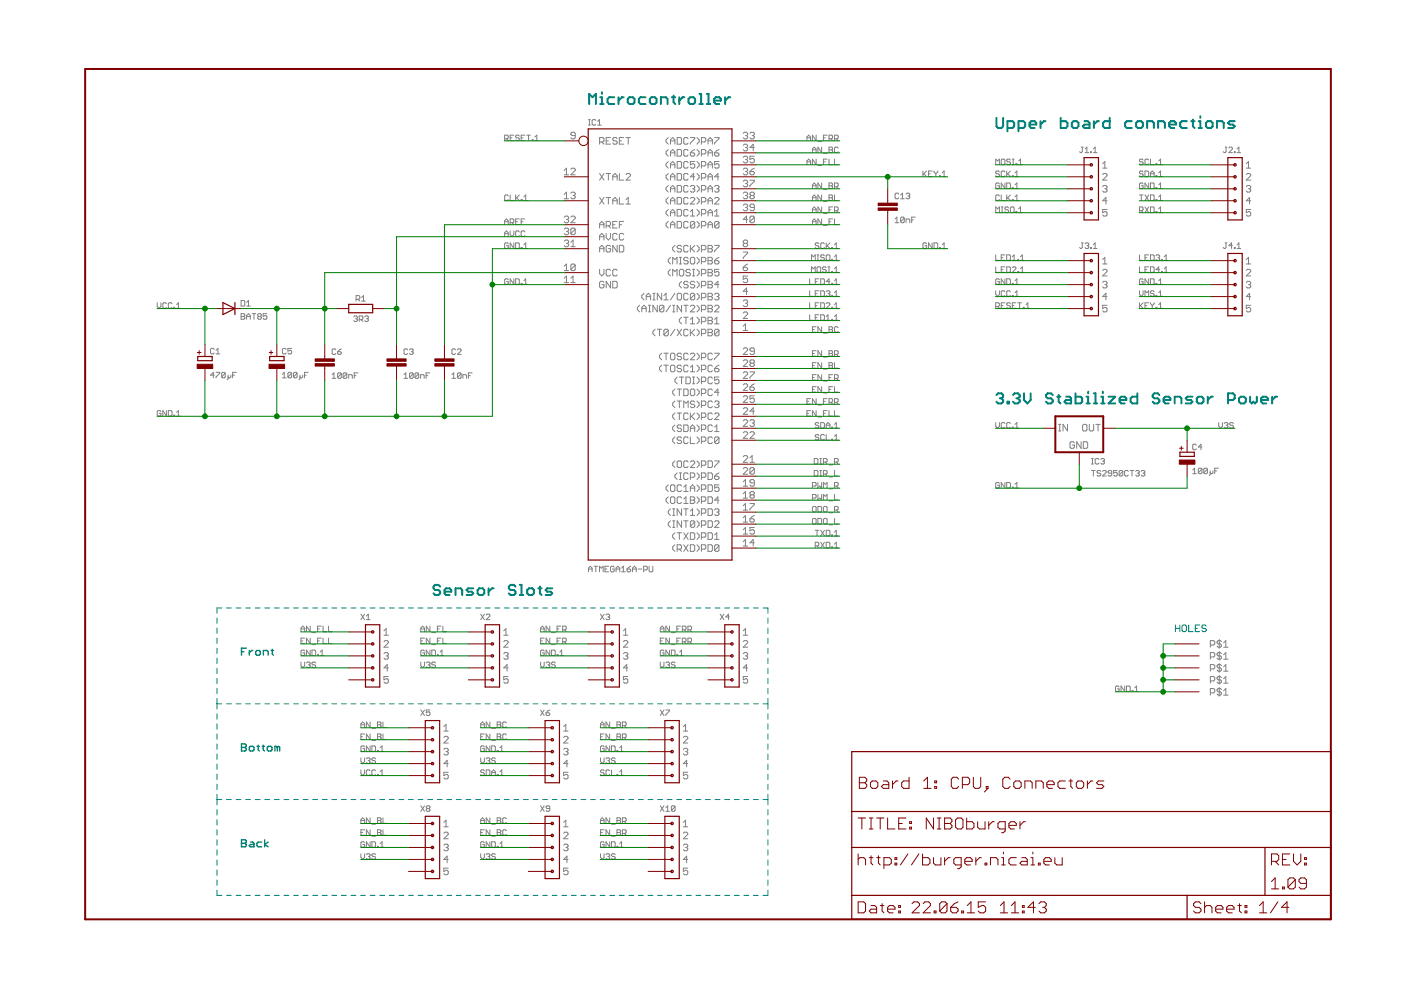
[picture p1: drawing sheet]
<svg xmlns="http://www.w3.org/2000/svg" width="297mm" height="210mm" viewBox="0 0 297 210" stroke-linecap="round" stroke-linejoin="round" font-family="sans-serif">
<g fill="#808080" stroke="#808080" stroke-width=".21">
<path d="M124.8 120.5v.7z"/>
<path d="M125.2 120.1l-.4 .4z"/>
<path d="M125.2 120.1l.3 .4z"/>
<path d="M125.5 120.5v.7z"/>
<path d="M124.8 120.6h.7z"/>
<path d="M126.3 120.1v1.1z"/>
<path d="M125.9 120.1h.8z"/>
<path d="M127.1 120.1v1.1z"/>
<path d="M127.1 120.1l.4 .4z"/>
<path d="M127.5 120.5l.4-.4z"/>
<path d="M127.9 120.1v1.1z"/>
<path d="M128.3 120.1h.8z"/>
<path d="M128.3 120.1v1.1z"/>
<path d="M128.3 121.2h.8z"/>
<path d="M128.3 120.6h.4z"/>
<path d="M130 120.1l.2 .2z"/>
<path d="M129.6 120.1h.4z"/>
<path d="M129.6 120.1l-.2 .2z"/>
<path d="M129.4 120.3v.7z"/>
<path d="M129.4 121l.2 .2z"/>
<path d="M129.6 121.2h.4z"/>
<path d="M130.2 121l-.2 .2z"/>
<path d="M130.2 120.6v.4z"/>
<path d="M129.8 120.6h.4z"/>
<path d="M130.6 120.5v.7z"/>
<path d="M131 120.1l-.4 .4z"/>
<path d="M131 120.1l.4 .4z"/>
<path d="M131.4 120.5v.7z"/>
<path d="M130.6 120.6h.8z"/>
<path d="M132.2 120.1l-.4 .4z"/>
<path d="M132.2 120.1v1.1z"/>
<path d="M131.8 121.2h.8z"/>
<path d="M133.3 120.3l.4-.2z"/>
<path d="M132.9 120.6l.4-.3z"/>
<path d="M132.9 120.6v.4z"/>
<path d="M132.9 121l.2 .2z"/>
<path d="M133.1 121.2h.4z"/>
<path d="M133.7 121l-.2 .2z"/>
<path d="M133.7 120.8v.2z"/>
<path d="M133.5 120.6l.2 .2z"/>
<path d="M132.9 120.6h.6z"/>
<path d="M134.1 120.5v.7z"/>
<path d="M134.1 120.5l.4-.4z"/>
<path d="M134.5 120.1l.4 .4z"/>
<path d="M134.9 120.5v.7z"/>
<path d="M134.1 120.6h.8z"/>
<path d="M135.3 120.6h.8z"/>
<path d="M136.5 120.1v1.1z"/>
<path d="M136.5 120.1h.5z"/>
<path d="M137 120.1l.2 .2z"/>
<path d="M137.2 120.3v.3z"/>
<path d="M137 120.8l.2-.2z"/>
<path d="M136.5 120.8h.5z"/>
<path d="M137.6 120.1v.9z"/>
<path d="M137.6 121l.2 .2z"/>
<path d="M137.8 121.2h.4z"/>
<path d="M138.4 121l-.2 .2z"/>
<path d="M138.4 120.1v.9z"/>
<path d="M70.4 79.4l.4-.3z"/>
<path d="M70.8 79.1v1.1z"/>
<path d="M70.4 80.2h.8z"/>
<path d="M71.6 79.2v.8z"/>
<path d="M71.6 79.2l.2-.1z"/>
<path d="M71.8 79.1h.4z"/>
<path d="M72.2 79.1l.2 .1z"/>
<path d="M72.4 79.2v.8z"/>
<path d="M72.4 80l-.2 .2z"/>
<path d="M71.8 80.2h.4z"/>
<path d="M71.6 80l.2 .2z"/>
<path d="M72.4 79.2l-.8 .8z"/>
<path d="M72.7 79.2v.8z"/>
<path d="M72.7 79.2l.3-.1z"/>
<path d="M73 79.1h.3z"/>
<path d="M73.3 79.1l.2 .1z"/>
<path d="M73.5 79.2v.8z"/>
<path d="M73.5 80l-.2 .2z"/>
<path d="M73 80.2h.3z"/>
<path d="M72.7 80l.3 .2z"/>
<path d="M72.7 80l.8-.8z"/>
<path d="M73.9 79.4v.8z"/>
<path d="M73.9 79.4h.6z"/>
<path d="M74.5 79.4l.2 .2z"/>
<path d="M74.7 79.6v.6z"/>
<path d="M75.1 79.1v1.1z"/>
<path d="M75.1 79.1h.8z"/>
<path d="M75.1 79.6h.4z"/>
<path d="M85.7 79.4l.3-.3z"/>
<path d="M86 79.1v1.1z"/>
<path d="M85.7 80.2h.7z"/>
<path d="M86.8 79.2v.8z"/>
<path d="M86.8 79.2l.2-.1z"/>
<path d="M87 79.1h.4z"/>
<path d="M87.4 79.1l.2 .1z"/>
<path d="M87.6 79.2v.8z"/>
<path d="M87.6 80l-.2 .2z"/>
<path d="M87 80.2h.4z"/>
<path d="M86.8 80l.2 .2z"/>
<path d="M87.6 79.2l-.8 .8z"/>
<path d="M88 79.2v.8z"/>
<path d="M88 79.2l.2-.1z"/>
<path d="M88.2 79.1h.4z"/>
<path d="M88.6 79.1l.2 .1z"/>
<path d="M88.8 79.2v.8z"/>
<path d="M88.8 80l-.2 .2z"/>
<path d="M88.2 80.2h.4z"/>
<path d="M88 80l.2 .2z"/>
<path d="M88 80l.8-.8z"/>
<path d="M89.2 79.4v.8z"/>
<path d="M89.2 79.4h.5z"/>
<path d="M89.7 79.4l.2 .2z"/>
<path d="M89.9 79.6v.6z"/>
<path d="M90.3 79.1v1.1z"/>
<path d="M90.3 79.1h.8z"/>
<path d="M90.3 79.6h.4z"/>
<path d="M95.8 79.4l.4-.3z"/>
<path d="M96.2 79.1v1.1z"/>
<path d="M95.8 80.2h.8z"/>
<path d="M97 79.2v.8z"/>
<path d="M97 79.2l.2-.1z"/>
<path d="M97.2 79.1h.4z"/>
<path d="M97.6 79.1l.2 .1z"/>
<path d="M97.8 79.2v.8z"/>
<path d="M97.8 80l-.2 .2z"/>
<path d="M97.2 80.2h.4z"/>
<path d="M97 80l.2 .2z"/>
<path d="M97 80l.8-.8z"/>
<path d="M98.1 79.4v.8z"/>
<path d="M98.1 79.4h.6z"/>
<path d="M98.7 79.4l.2 .2z"/>
<path d="M98.9 79.6v.6z"/>
<path d="M99.3 79.1v1.1z"/>
<path d="M99.3 79.1h.8z"/>
<path d="M99.3 79.6h.4z"/>
<path d="M75 67.2l.2-.2z"/>
<path d="M75.2 67h.4z"/>
<path d="M75.6 67l.2 .2z"/>
<path d="M75.8 67.2v.2z"/>
<path d="M75.8 67.4l-.2 .2z"/>
<path d="M75.4 67.6h.2z"/>
<path d="M75.6 67.6l.2 .2z"/>
<path d="M75.8 67.8v.2z"/>
<path d="M75.8 68l-.2 .2z"/>
<path d="M75.2 68.2h.4z"/>
<path d="M75 68l.2 .2z"/>
<path d="M76.2 67v1.2z"/>
<path d="M76.2 67h.5z"/>
<path d="M76.7 67l.2 .2z"/>
<path d="M76.9 67.2v.4z"/>
<path d="M76.9 67.6l-.2 .2z"/>
<path d="M76.2 67.8h.5z"/>
<path d="M76.6 67.8l.3 .4z"/>
<path d="M77.3 67.2l.2-.2z"/>
<path d="M77.5 67h.4z"/>
<path d="M77.9 67l.2 .2z"/>
<path d="M78.1 67.2v.2z"/>
<path d="M78.1 67.4l-.2 .2z"/>
<path d="M77.7 67.6h.2z"/>
<path d="M77.9 67.6l.2 .2z"/>
<path d="M78.1 67.8v.2z"/>
<path d="M78.1 68l-.2 .2z"/>
<path d="M77.5 68.2h.4z"/>
<path d="M77.3 68l.2 .2z"/>
<path d="M45.2 79v1.1z"/>
<path d="M44.6 79.5l.6-.5z"/>
<path d="M44.6 79.5h.8z"/>
<path d="M45.8 79h.8z"/>
<path d="M46.6 79v.1z"/>
<path d="M46.6 79.1l-.8 .8z"/>
<path d="M45.8 79.9v.2z"/>
<path d="M47 79.1v.8z"/>
<path d="M47 79.1l.2-.1z"/>
<path d="M47.2 79h.4z"/>
<path d="M47.6 79l.2 .1z"/>
<path d="M47.8 79.1v.8z"/>
<path d="M47.8 79.9l-.2 .2z"/>
<path d="M47.2 80.1h.4z"/>
<path d="M47 79.9l.2 .2z"/>
<path d="M47.8 79.1l-.8 .8z"/>
<path d="M48.3 79.5v.4z"/>
<path d="M48.3 79.9l.2 .2z"/>
<path d="M48.5 80.1h.2z"/>
<path d="M48.7 80.1l.2-.2z"/>
<path d="M48.9 79.5v.4z"/>
<path d="M48.3 79.9v.4z"/>
<path d="M48.3 80.3l-.1 .2z"/>
<path d="M49.3 79v1.1z"/>
<path d="M49.3 79h.8z"/>
<path d="M49.3 79.5h.4z"/>
<path d="M252.9 99.7l.4-.4z"/>
<path d="M253.3 99.3v1.1z"/>
<path d="M252.9 100.4h.8z"/>
<path d="M254.1 99.5v.7z"/>
<path d="M254.1 99.5l.1-.2z"/>
<path d="M254.2 99.3h.4z"/>
<path d="M254.6 99.3l.2 .2z"/>
<path d="M254.8 99.5v.7z"/>
<path d="M254.6 100.4l.2-.2z"/>
<path d="M254.2 100.4h.4z"/>
<path d="M254.1 100.2l.1 .2z"/>
<path d="M254.1 100.2l.7-.7z"/>
<path d="M255.2 99.5v.7z"/>
<path d="M255.2 99.5l.2-.2z"/>
<path d="M255.4 99.3h.4z"/>
<path d="M255.8 99.3l.2 .2z"/>
<path d="M256 99.5v.7z"/>
<path d="M256 100.2l-.2 .2z"/>
<path d="M255.4 100.4h.4z"/>
<path d="M255.2 100.2l.2 .2z"/>
<path d="M255.2 100.2l.8-.7z"/>
<path d="M256.6 99.8v.4z"/>
<path d="M256.6 100.2l.2 .2z"/>
<path d="M256.8 100.4h.2z"/>
<path d="M257 100.4l.2-.2z"/>
<path d="M257.2 99.8v.4z"/>
<path d="M256.6 100.2v.4z"/>
<path d="M256.6 100.6l-.2 .2z"/>
<path d="M257.6 99.3v1.1z"/>
<path d="M257.6 99.3h.7z"/>
<path d="M257.6 99.8h.4z"/>
<path d="M231.8 99.8v1.1z"/>
<path d="M231.4 99.8h.8z"/>
<path d="M233.2 99.8l.2 .1z"/>
<path d="M232.8 99.8h.4z"/>
<path d="M232.8 99.8l-.2 .1z"/>
<path d="M232.6 99.9v.2z"/>
<path d="M232.6 100.1l.2 .2z"/>
<path d="M232.8 100.3h.4z"/>
<path d="M233.2 100.3l.2 .2z"/>
<path d="M233.4 100.5v.2z"/>
<path d="M233.2 100.9l.2-.2z"/>
<path d="M232.8 100.9h.4z"/>
<path d="M232.6 100.7l.2 .2z"/>
<path d="M233.8 100.9h.7z"/>
<path d="M233.8 100.9l.7-.8z"/>
<path d="M234.5 99.9v.2z"/>
<path d="M234.4 99.8l.1 .1z"/>
<path d="M234 99.8h.4z"/>
<path d="M234 99.8l-.2 .1z"/>
<path d="M234.9 100.7l.2 .2z"/>
<path d="M235.1 100.9h.4z"/>
<path d="M235.5 100.9l.2-.2z"/>
<path d="M235.7 99.9v.8z"/>
<path d="M235.5 99.8l.2 .1z"/>
<path d="M235.1 99.8h.4z"/>
<path d="M234.9 99.9l.2-.1z"/>
<path d="M234.9 99.9v.2z"/>
<path d="M234.9 100.1l.2 .2z"/>
<path d="M235.1 100.3h.6z"/>
<path d="M236.1 99.8h.8z"/>
<path d="M236.1 99.8v.5z"/>
<path d="M236.1 100.3l.4-.2z"/>
<path d="M236.5 100.1h.2z"/>
<path d="M236.7 100.1l.2 .2z"/>
<path d="M236.9 100.3v.4z"/>
<path d="M236.9 100.7l-.2 .2z"/>
<path d="M236.3 100.9h.4z"/>
<path d="M236.1 100.7l.2 .2z"/>
<path d="M237.3 99.9v.8z"/>
<path d="M237.3 99.9l.2-.1z"/>
<path d="M237.5 99.8h.3z"/>
<path d="M237.8 99.8l.3 .1z"/>
<path d="M238.1 99.9v.8z"/>
<path d="M237.8 100.9l.3-.2z"/>
<path d="M237.5 100.9h.3z"/>
<path d="M237.3 100.7l.2 .2z"/>
<path d="M238.1 99.9l-.8 .8z"/>
<path d="M239 99.8l.2 .1z"/>
<path d="M238.6 99.8h.4z"/>
<path d="M238.6 99.8l-.2 .1z"/>
<path d="M238.4 99.9v.8z"/>
<path d="M238.4 100.7l.2 .2z"/>
<path d="M238.6 100.9h.4z"/>
<path d="M239 100.9l.2-.2z"/>
<path d="M240 99.8v1.1z"/>
<path d="M239.6 99.8h.8z"/>
<path d="M240.8 99.9l.2-.1z"/>
<path d="M241 99.8h.4z"/>
<path d="M241.4 99.8l.1 .1z"/>
<path d="M241.5 99.9v.2z"/>
<path d="M241.4 100.3l.1-.2z"/>
<path d="M241.2 100.3h.2z"/>
<path d="M241.4 100.3l.1 .2z"/>
<path d="M241.5 100.5v.2z"/>
<path d="M241.4 100.9l.1-.2z"/>
<path d="M241 100.9h.4z"/>
<path d="M240.8 100.7l.2 .2z"/>
<path d="M242 99.9l.1-.1z"/>
<path d="M242.1 99.8h.4z"/>
<path d="M242.5 99.8l.2 .1z"/>
<path d="M242.7 99.9v.2z"/>
<path d="M242.5 100.3l.2-.2z"/>
<path d="M242.3 100.3h.2z"/>
<path d="M242.5 100.3l.2 .2z"/>
<path d="M242.7 100.5v.2z"/>
<path d="M242.5 100.9l.2-.2z"/>
<path d="M242.1 100.9h.4z"/>
<path d="M242 100.7l.1 .2z"/>
<path d="M190.2 46l-.4 .4z"/>
<path d="M190.2 46v1.2z"/>
<path d="M189.8 47.2h.8z"/>
<path d="M190.9 46.2v.8z"/>
<path d="M191.1 46l-.2 .2z"/>
<path d="M191.1 46h.4z"/>
<path d="M191.5 46l.2 .2z"/>
<path d="M191.7 46.2v.8z"/>
<path d="M191.7 47l-.2 .2z"/>
<path d="M191.1 47.2h.4z"/>
<path d="M190.9 47l.2 .2z"/>
<path d="M190.9 47l.8-.8z"/>
<path d="M192.1 46.4v.8z"/>
<path d="M192.1 46.4h.6z"/>
<path d="M192.7 46.4l.2 .2z"/>
<path d="M192.9 46.6v.6z"/>
<path d="M193.3 46v1.2z"/>
<path d="M193.3 46h.8z"/>
<path d="M193.3 46.6h.4z"/>
<path d="M60.3 79l-.4 .4z"/>
<path d="M60.3 79v1.1z"/>
<path d="M59.9 80.1h.8z"/>
<path d="M61 79.1v.8z"/>
<path d="M61 79.1l.2-.1z"/>
<path d="M61.2 79h.4z"/>
<path d="M61.6 79l.2 .1z"/>
<path d="M61.8 79.1v.8z"/>
<path d="M61.8 79.9l-.2 .2z"/>
<path d="M61.2 80.1h.4z"/>
<path d="M61 79.9l.2 .2z"/>
<path d="M61 79.9l.8-.8z"/>
<path d="M62.2 79.1v.8z"/>
<path d="M62.2 79.1l.2-.1z"/>
<path d="M62.4 79h.4z"/>
<path d="M62.8 79l.2 .1z"/>
<path d="M63 79.1v.8z"/>
<path d="M63 79.9l-.2 .2z"/>
<path d="M62.4 80.1h.4z"/>
<path d="M62.2 79.9l.2 .2z"/>
<path d="M63 79.1l-.8 .8z"/>
<path d="M63.6 79.5v.4z"/>
<path d="M63.6 79.9l.2 .2z"/>
<path d="M63.8 80.1h.2z"/>
<path d="M64 80.1l.2-.2z"/>
<path d="M64.2 79.5v.4z"/>
<path d="M63.6 79.9v.4z"/>
<path d="M63.6 80.3l-.2 .2z"/>
<path d="M64.6 79v1.1z"/>
<path d="M64.6 79h.7z"/>
<path d="M64.6 79.5h.3z"/>
<path d="M51.1 66.5v1.2z"/>
<path d="M51.1 66.5h.6z"/>
<path d="M51.7 66.5l.2 .2z"/>
<path d="M51.9 66.7v.2z"/>
<path d="M51.9 66.9l-.2 .2z"/>
<path d="M51.7 67.1l.2 .2z"/>
<path d="M51.9 67.3v.2z"/>
<path d="M51.9 67.5l-.2 .2z"/>
<path d="M51.1 67.7h.6z"/>
<path d="M51.1 67.1h.6z"/>
<path d="M52.3 66.9v.8z"/>
<path d="M52.3 66.9l.4-.4z"/>
<path d="M52.7 66.5l.4 .4z"/>
<path d="M53.1 66.9v.8z"/>
<path d="M52.3 67.1h.8z"/>
<path d="M53.8 66.5v1.2z"/>
<path d="M53.5 66.5h.7z"/>
<path d="M54.6 66.7l.2-.2z"/>
<path d="M54.8 66.5h.4z"/>
<path d="M55.2 66.5l.2 .2z"/>
<path d="M55.4 66.7v.2z"/>
<path d="M55.2 67.1l.2-.2z"/>
<path d="M55.2 67.1l.2 .2z"/>
<path d="M55.4 67.3v.2z"/>
<path d="M55.4 67.5l-.2 .2z"/>
<path d="M54.8 67.7h.4z"/>
<path d="M54.6 67.5l.2 .2z"/>
<path d="M54.6 67.3v.2z"/>
<path d="M54.6 67.3l.2-.2z"/>
<path d="M54.6 66.9l.2 .2z"/>
<path d="M54.6 66.7v.2z"/>
<path d="M54.8 67.1h.4z"/>
<path d="M55.8 66.5h.8z"/>
<path d="M55.8 66.5v.6z"/>
<path d="M55.8 67.1l.4-.2z"/>
<path d="M56.2 66.9h.2z"/>
<path d="M56.4 66.9l.2 .2z"/>
<path d="M56.6 67.1v.4z"/>
<path d="M56.6 67.5l-.2 .2z"/>
<path d="M56 67.7h.4z"/>
<path d="M55.8 67.5l.2 .2z"/>
<path d="M141.2 30.1l.5 .5z"/>
<path d="M141.2 29.6v.5z"/>
<path d="M141.2 29.6l.5-.4z"/>
<path d="M142.2 29.6v1z"/>
<path d="M142.2 29.6l.4-.4z"/>
<path d="M142.6 29.2l.5 .4z"/>
<path d="M143.1 29.6v1z"/>
<path d="M142.2 29.9h.9z"/>
<path d="M143.6 29.2v1.4z"/>
<path d="M143.6 30.6h.7z"/>
<path d="M144.5 30.3l-.2 .3z"/>
<path d="M144.5 29.4v.9z"/>
<path d="M144.3 29.2l.2 .2z"/>
<path d="M143.6 29.2h.7z"/>
<path d="M145.7 29.2l.2 .2z"/>
<path d="M145.2 29.2h.5z"/>
<path d="M145.2 29.2l-.2 .2z"/>
<path d="M145 29.4v.9z"/>
<path d="M145 30.3l.2 .3z"/>
<path d="M145.2 30.6h.5z"/>
<path d="M145.9 30.3l-.2 .3z"/>
<path d="M146.4 29.2h.9z"/>
<path d="M147.3 29.2v.2z"/>
<path d="M147.3 29.4l-.9 .9z"/>
<path d="M146.4 30.3v.3z"/>
<path d="M147.8 30.6l.4-.5z"/>
<path d="M148.2 29.6v.5z"/>
<path d="M147.8 29.2l.4 .4z"/>
<path d="M148.7 29.2v1.4z"/>
<path d="M148.7 29.2h.7z"/>
<path d="M149.4 29.2l.2 .2z"/>
<path d="M149.6 29.4v.5z"/>
<path d="M149.6 29.9l-.2 .2z"/>
<path d="M148.7 30.1h.7z"/>
<path d="M150.1 29.6v1z"/>
<path d="M150.1 29.6l.5-.4z"/>
<path d="M150.6 29.2l.4 .4z"/>
<path d="M151 29.6v1z"/>
<path d="M150.1 29.9h.9z"/>
<path d="M151.5 29.2h.9z"/>
<path d="M152.4 29.2v.2z"/>
<path d="M152.4 29.4l-.9 .9z"/>
<path d="M151.5 30.3v.3z"/>
<path d="M157.6 28.3l.2-.3z"/>
<path d="M157.8 28h.5z"/>
<path d="M158.3 28l.2 .3z"/>
<path d="M158.5 28.3v.2z"/>
<path d="M158.5 28.5l-.2 .2z"/>
<path d="M158 28.7h.3z"/>
<path d="M158.3 28.7l.2 .3z"/>
<path d="M158.5 29v.2z"/>
<path d="M158.5 29.2l-.2 .2z"/>
<path d="M157.8 29.4h.5z"/>
<path d="M157.6 29.2l.2 .2z"/>
<path d="M159 28.3l.2-.3z"/>
<path d="M159.2 28h.5z"/>
<path d="M159.7 28l.2 .3z"/>
<path d="M159.9 28.3v.2z"/>
<path d="M159.9 28.5l-.2 .2z"/>
<path d="M159.5 28.7h.2z"/>
<path d="M159.7 28.7l.2 .3z"/>
<path d="M159.9 29v.2z"/>
<path d="M159.9 29.2l-.2 .2z"/>
<path d="M159.2 29.4h.5z"/>
<path d="M159 29.2l.2 .2z"/>
<path d="M141.2 32.6l.5 .5z"/>
<path d="M141.2 32.2v.4z"/>
<path d="M141.2 32.2l.5-.5z"/>
<path d="M142.2 32.2v.9z"/>
<path d="M142.2 32.2l.4-.5z"/>
<path d="M142.6 31.7l.5 .5z"/>
<path d="M143.1 32.2v.9z"/>
<path d="M142.2 32.4h.9z"/>
<path d="M143.6 31.7v1.4z"/>
<path d="M143.6 33.1h.7z"/>
<path d="M144.5 32.9l-.2 .2z"/>
<path d="M144.5 31.9v1z"/>
<path d="M144.3 31.7l.2 .2z"/>
<path d="M143.6 31.7h.7z"/>
<path d="M145.7 31.7l.2 .2z"/>
<path d="M145.2 31.7h.5z"/>
<path d="M145.2 31.7l-.2 .2z"/>
<path d="M145 31.9v1z"/>
<path d="M145 32.9l.2 .2z"/>
<path d="M145.2 33.1h.5z"/>
<path d="M145.9 32.9l-.2 .2z"/>
<path d="M146.8 31.9l.5-.2z"/>
<path d="M146.8 31.9l-.4 .5z"/>
<path d="M146.4 32.4v.5z"/>
<path d="M146.4 32.9l.2 .2z"/>
<path d="M146.6 33.1h.5z"/>
<path d="M147.1 33.1l.2-.2z"/>
<path d="M147.3 32.6v.3z"/>
<path d="M147.1 32.4l.2 .2z"/>
<path d="M146.4 32.4h.7z"/>
<path d="M147.8 33.1l.4-.5z"/>
<path d="M148.2 32.2v.4z"/>
<path d="M147.8 31.7l.4 .5z"/>
<path d="M148.7 31.7v1.4z"/>
<path d="M148.7 31.7h.7z"/>
<path d="M149.4 31.7l.2 .2z"/>
<path d="M149.6 31.9v.5z"/>
<path d="M149.6 32.4l-.2 .2z"/>
<path d="M148.7 32.6h.7z"/>
<path d="M150.1 32.2v.9z"/>
<path d="M150.6 31.7l-.5 .5z"/>
<path d="M150.6 31.7l.4 .5z"/>
<path d="M151 32.2v.9z"/>
<path d="M150.1 32.4h.9z"/>
<path d="M152 31.9l.4-.2z"/>
<path d="M152 31.9l-.5 .5z"/>
<path d="M151.5 32.4v.5z"/>
<path d="M151.5 32.9l.2 .2z"/>
<path d="M151.7 33.1h.5z"/>
<path d="M152.2 33.1l.2-.2z"/>
<path d="M152.4 32.6v.3z"/>
<path d="M152.2 32.4l.2 .2z"/>
<path d="M151.5 32.4h.7z"/>
<path d="M157.6 30.8l.2-.2z"/>
<path d="M157.8 30.6h.5z"/>
<path d="M158.3 30.6l.2 .2z"/>
<path d="M158.5 30.8v.3z"/>
<path d="M158.5 31.1l-.2 .2z"/>
<path d="M158 31.3h.3z"/>
<path d="M158.3 31.3l.2 .2z"/>
<path d="M158.5 31.5v.2z"/>
<path d="M158.3 32l.2-.3z"/>
<path d="M157.8 32h.5z"/>
<path d="M157.6 31.7l.2 .3z"/>
<path d="M159.7 30.6v1.4z"/>
<path d="M159.7 30.6l-.7 .7z"/>
<path d="M159 31.3h.9z"/>
<path d="M141.2 35.2l.5 .4z"/>
<path d="M141.2 34.7v.5z"/>
<path d="M141.2 34.7l.5-.5z"/>
<path d="M142.2 34.7v.9z"/>
<path d="M142.2 34.7l.4-.5z"/>
<path d="M142.6 34.2l.5 .5z"/>
<path d="M143.1 34.7v.9z"/>
<path d="M142.2 34.9h.9z"/>
<path d="M143.6 34.2v1.4z"/>
<path d="M143.6 35.6h.7z"/>
<path d="M144.3 35.6l.2-.2z"/>
<path d="M144.5 34.5v.9z"/>
<path d="M144.3 34.2l.2 .3z"/>
<path d="M143.6 34.2h.7z"/>
<path d="M145.7 34.2l.2 .3z"/>
<path d="M145.2 34.2h.5z"/>
<path d="M145.2 34.2l-.2 .3z"/>
<path d="M145 34.5v.9z"/>
<path d="M145 35.4l.2 .2z"/>
<path d="M145.2 35.6h.5z"/>
<path d="M145.9 35.4l-.2 .2z"/>
<path d="M146.4 34.2h.9z"/>
<path d="M146.4 34.2v.7z"/>
<path d="M146.4 34.9l.4-.2z"/>
<path d="M146.8 34.7h.3z"/>
<path d="M147.1 34.7l.2 .2z"/>
<path d="M147.3 34.9v.5z"/>
<path d="M147.3 35.4l-.2 .2z"/>
<path d="M146.6 35.6h.5z"/>
<path d="M146.4 35.4l.2 .2z"/>
<path d="M147.8 35.6l.4-.4z"/>
<path d="M148.2 34.7v.5z"/>
<path d="M147.8 34.2l.4 .5z"/>
<path d="M148.7 34.2v1.4z"/>
<path d="M148.7 34.2h.7z"/>
<path d="M149.4 34.2l.2 .3z"/>
<path d="M149.6 34.5v.4z"/>
<path d="M149.6 34.9l-.2 .3z"/>
<path d="M148.7 35.2h.7z"/>
<path d="M150.1 34.7v.9z"/>
<path d="M150.6 34.2l-.5 .5z"/>
<path d="M150.6 34.2l.4 .5z"/>
<path d="M151 34.7v.9z"/>
<path d="M150.1 34.9h.9z"/>
<path d="M151.5 34.2h.9z"/>
<path d="M151.5 34.2v.7z"/>
<path d="M151.5 34.9l.5-.2z"/>
<path d="M152 34.7h.2z"/>
<path d="M152.2 34.7l.2 .2z"/>
<path d="M152.4 34.9v.5z"/>
<path d="M152.4 35.4l-.2 .2z"/>
<path d="M151.7 35.6h.5z"/>
<path d="M151.5 35.4l.2 .2z"/>
<path d="M157.6 33.4l.2-.3z"/>
<path d="M157.8 33.1h.5z"/>
<path d="M158.3 33.1l.2 .3z"/>
<path d="M158.5 33.4v.2z"/>
<path d="M158.3 33.8l.2-.2z"/>
<path d="M158 33.8h.3z"/>
<path d="M158.3 33.8l.2 .3z"/>
<path d="M158.5 34.1v.2z"/>
<path d="M158.5 34.3l-.2 .2z"/>
<path d="M157.8 34.5h.5z"/>
<path d="M157.6 34.3l.2 .2z"/>
<path d="M159 33.1h.9z"/>
<path d="M159 33.1v.7z"/>
<path d="M159 33.8l.5-.2z"/>
<path d="M159.5 33.6h.2z"/>
<path d="M159.7 33.6l.2 .2z"/>
<path d="M159.9 33.8v.5z"/>
<path d="M159.9 34.3l-.2 .2z"/>
<path d="M159.2 34.5h.5z"/>
<path d="M159 34.3l.2 .2z"/>
<path d="M141.2 37.7l.5 .5z"/>
<path d="M141.2 37.3v.4z"/>
<path d="M141.2 37.3l.5-.5z"/>
<path d="M142.2 37.3v.9z"/>
<path d="M142.2 37.3l.4-.5z"/>
<path d="M142.6 36.8l.5 .5z"/>
<path d="M143.1 37.3v.9z"/>
<path d="M142.2 37.5h.9z"/>
<path d="M143.6 36.8v1.4z"/>
<path d="M143.6 38.2h.7z"/>
<path d="M144.5 38l-.2 .2z"/>
<path d="M144.5 37v1z"/>
<path d="M144.3 36.8l.2 .2z"/>
<path d="M143.6 36.8h.7z"/>
<path d="M145.7 36.8l.2 .2z"/>
<path d="M145.2 36.8h.5z"/>
<path d="M145.2 36.8l-.2 .2z"/>
<path d="M145 37v1z"/>
<path d="M145 38l.2 .2z"/>
<path d="M145.2 38.2h.5z"/>
<path d="M145.9 38l-.2 .2z"/>
<path d="M147.1 36.8v1.4z"/>
<path d="M147.1 36.8l-.7 .7z"/>
<path d="M146.4 37.5h.9z"/>
<path d="M147.8 38.2l.4-.5z"/>
<path d="M148.2 37.3v.4z"/>
<path d="M147.8 36.8l.4 .5z"/>
<path d="M148.7 36.8v1.4z"/>
<path d="M148.7 36.8h.7z"/>
<path d="M149.4 36.8l.2 .2z"/>
<path d="M149.6 37v.5z"/>
<path d="M149.6 37.5l-.2 .2z"/>
<path d="M148.7 37.7h.7z"/>
<path d="M150.1 37.3v.9z"/>
<path d="M150.1 37.3l.5-.5z"/>
<path d="M150.6 36.8l.4 .5z"/>
<path d="M151 37.3v.9z"/>
<path d="M150.1 37.5h.9z"/>
<path d="M152.2 36.8v1.4z"/>
<path d="M152.2 36.8l-.7 .7z"/>
<path d="M151.5 37.5h.9z"/>
<path d="M157.6 35.9l.2-.2z"/>
<path d="M157.8 35.7h.5z"/>
<path d="M158.3 35.7l.2 .2z"/>
<path d="M158.5 35.9v.2z"/>
<path d="M158.3 36.4l.2-.3z"/>
<path d="M158 36.4h.3z"/>
<path d="M158.3 36.4l.2 .2z"/>
<path d="M158.5 36.6v.2z"/>
<path d="M158.5 36.8l-.2 .3z"/>
<path d="M157.8 37.1h.5z"/>
<path d="M157.6 36.8l.2 .3z"/>
<path d="M159.5 35.9l.4-.2z"/>
<path d="M159 36.4l.5-.5z"/>
<path d="M159 36.4v.4z"/>
<path d="M159 36.8l.2 .3z"/>
<path d="M159.2 37.1h.5z"/>
<path d="M159.7 37.1l.2-.3z"/>
<path d="M159.9 36.6v.2z"/>
<path d="M159.7 36.4l.2 .2z"/>
<path d="M159 36.4h.7z"/>
<path d="M141.2 40.3l.5 .4z"/>
<path d="M141.2 39.8v.5z"/>
<path d="M141.2 39.8l.5-.5z"/>
<path d="M142.2 39.8v.9z"/>
<path d="M142.2 39.8l.4-.5z"/>
<path d="M142.6 39.3l.5 .5z"/>
<path d="M143.1 39.8v.9z"/>
<path d="M142.2 40h.9z"/>
<path d="M143.6 39.3v1.4z"/>
<path d="M143.6 40.7h.7z"/>
<path d="M144.5 40.5l-.2 .2z"/>
<path d="M144.5 39.6v.9z"/>
<path d="M144.3 39.3l.2 .3z"/>
<path d="M143.6 39.3h.7z"/>
<path d="M145.7 39.3l.2 .3z"/>
<path d="M145.2 39.3h.5z"/>
<path d="M145.2 39.3l-.2 .3z"/>
<path d="M145 39.6v.9z"/>
<path d="M145 40.5l.2 .2z"/>
<path d="M145.2 40.7h.5z"/>
<path d="M145.9 40.5l-.2 .2z"/>
<path d="M146.4 39.6l.2-.3z"/>
<path d="M146.6 39.3h.5z"/>
<path d="M147.1 39.3l.2 .3z"/>
<path d="M147.3 39.6v.2z"/>
<path d="M147.1 40l.2-.2z"/>
<path d="M146.8 40h.3z"/>
<path d="M147.1 40l.2 .3z"/>
<path d="M147.3 40.3v.2z"/>
<path d="M147.3 40.5l-.2 .2z"/>
<path d="M146.6 40.7h.5z"/>
<path d="M146.4 40.5l.2 .2z"/>
<path d="M147.8 40.7l.4-.4z"/>
<path d="M148.2 39.8v.5z"/>
<path d="M147.8 39.3l.4 .5z"/>
<path d="M148.7 39.3v1.4z"/>
<path d="M148.7 39.3h.7z"/>
<path d="M149.4 39.3l.2 .3z"/>
<path d="M149.6 39.6v.4z"/>
<path d="M149.6 40l-.2 .3z"/>
<path d="M148.7 40.3h.7z"/>
<path d="M150.1 39.8v.9z"/>
<path d="M150.6 39.3l-.5 .5z"/>
<path d="M150.6 39.3l.4 .5z"/>
<path d="M151 39.8v.9z"/>
<path d="M150.1 40h.9z"/>
<path d="M151.5 39.6l.2-.3z"/>
<path d="M151.7 39.3h.5z"/>
<path d="M152.2 39.3l.2 .3z"/>
<path d="M152.4 39.6v.2z"/>
<path d="M152.4 39.8l-.2 .2z"/>
<path d="M152 40h.2z"/>
<path d="M152.2 40l.2 .3z"/>
<path d="M152.4 40.3v.2z"/>
<path d="M152.4 40.5l-.2 .2z"/>
<path d="M151.7 40.7h.5z"/>
<path d="M151.5 40.5l.2 .2z"/>
<path d="M157.6 38.4l.2-.2z"/>
<path d="M157.8 38.2h.5z"/>
<path d="M158.3 38.2l.2 .2z"/>
<path d="M158.5 38.4v.3z"/>
<path d="M158.5 38.7l-.2 .2z"/>
<path d="M158 38.9h.3z"/>
<path d="M158.3 38.9l.2 .2z"/>
<path d="M158.5 39.1v.3z"/>
<path d="M158.5 39.4l-.2 .2z"/>
<path d="M157.8 39.6h.5z"/>
<path d="M157.6 39.4l.2 .2z"/>
<path d="M159 38.2h.9z"/>
<path d="M159.9 38.2v.2z"/>
<path d="M159.9 38.4l-.9 1z"/>
<path d="M159 39.4v.2z"/>
<path d="M141.2 42.8l.5 .5z"/>
<path d="M141.2 42.3v.5z"/>
<path d="M141.2 42.3l.5-.4z"/>
<path d="M142.2 42.3v1z"/>
<path d="M142.2 42.3l.4-.4z"/>
<path d="M142.6 41.9l.5 .4z"/>
<path d="M143.1 42.3v1z"/>
<path d="M142.2 42.6h.9z"/>
<path d="M143.6 41.9v1.4z"/>
<path d="M143.6 43.3h.7z"/>
<path d="M144.3 43.3l.2-.3z"/>
<path d="M144.5 42.1v.9z"/>
<path d="M144.3 41.9l.2 .2z"/>
<path d="M143.6 41.9h.7z"/>
<path d="M145.7 41.9l.2 .2z"/>
<path d="M145.2 41.9h.5z"/>
<path d="M145.2 41.9l-.2 .2z"/>
<path d="M145 42.1v.9z"/>
<path d="M145 43l.2 .3z"/>
<path d="M145.2 43.3h.5z"/>
<path d="M145.9 43l-.2 .3z"/>
<path d="M146.4 43.3h.9z"/>
<path d="M146.4 43.3l.9-1z"/>
<path d="M147.3 42.1v.2z"/>
<path d="M147.1 41.9l.2 .2z"/>
<path d="M146.6 41.9h.5z"/>
<path d="M146.4 42.1l.2-.2z"/>
<path d="M147.8 43.3l.4-.5z"/>
<path d="M148.2 42.3v.5z"/>
<path d="M147.8 41.9l.4 .4z"/>
<path d="M148.7 41.9v1.4z"/>
<path d="M148.7 41.9h.7z"/>
<path d="M149.4 41.9l.2 .2z"/>
<path d="M149.6 42.1v.5z"/>
<path d="M149.6 42.6l-.2 .2z"/>
<path d="M148.7 42.8h.7z"/>
<path d="M150.1 42.3v1z"/>
<path d="M150.6 41.9l-.5 .4z"/>
<path d="M150.6 41.9l.4 .4z"/>
<path d="M151 42.3v1z"/>
<path d="M150.1 42.6h.9z"/>
<path d="M151.5 43.3h.9z"/>
<path d="M152.4 42.3l-.9 1z"/>
<path d="M152.4 42.1v.2z"/>
<path d="M152.2 41.9l.2 .2z"/>
<path d="M151.7 41.9h.5z"/>
<path d="M151.7 41.9l-.2 .2z"/>
<path d="M157.6 41l.2-.3z"/>
<path d="M157.8 40.7h.5z"/>
<path d="M158.3 40.7l.2 .3z"/>
<path d="M158.5 41v.2z"/>
<path d="M158.3 41.4l.2-.2z"/>
<path d="M158 41.4h.3z"/>
<path d="M158.3 41.4l.2 .3z"/>
<path d="M158.5 41.7v.2z"/>
<path d="M158.5 41.9l-.2 .2z"/>
<path d="M157.8 42.1h.5z"/>
<path d="M157.6 41.9l.2 .2z"/>
<path d="M159 41l.2-.3z"/>
<path d="M159.2 40.7h.5z"/>
<path d="M159.7 40.7l.2 .3z"/>
<path d="M159.9 41v.2z"/>
<path d="M159.7 41.4l.2-.2z"/>
<path d="M159.7 41.4l.2 .3z"/>
<path d="M159.9 41.7v.2z"/>
<path d="M159.9 41.9l-.2 .2z"/>
<path d="M159.2 42.1h.5z"/>
<path d="M159 41.9l.2 .2z"/>
<path d="M159 41.7v.2z"/>
<path d="M159 41.7l.2-.3z"/>
<path d="M159 41.2l.2 .2z"/>
<path d="M159 41v.2z"/>
<path d="M159.2 41.4h.5z"/>
<path d="M141.2 45.3l.5 .5z"/>
<path d="M141.2 44.9v.4z"/>
<path d="M141.2 44.9l.5-.5z"/>
<path d="M142.2 44.9v.9z"/>
<path d="M142.2 44.9l.4-.5z"/>
<path d="M142.6 44.4l.5 .5z"/>
<path d="M143.1 44.9v.9z"/>
<path d="M142.2 45.1h.9z"/>
<path d="M143.6 44.4v1.4z"/>
<path d="M143.6 45.8h.7z"/>
<path d="M144.5 45.6l-.2 .2z"/>
<path d="M144.5 44.6v1z"/>
<path d="M144.3 44.4l.2 .2z"/>
<path d="M143.6 44.4h.7z"/>
<path d="M145.7 44.4l.2 .2z"/>
<path d="M145.2 44.4h.5z"/>
<path d="M145.2 44.4l-.2 .2z"/>
<path d="M145 44.6v1z"/>
<path d="M145 45.6l.2 .2z"/>
<path d="M145.2 45.8h.5z"/>
<path d="M145.9 45.6l-.2 .2z"/>
<path d="M146.4 44.9l.4-.5z"/>
<path d="M146.8 44.4v1.4z"/>
<path d="M146.4 45.8h.9z"/>
<path d="M147.8 45.8l.4-.5z"/>
<path d="M148.2 44.9v.4z"/>
<path d="M147.8 44.4l.4 .5z"/>
<path d="M148.7 44.4v1.4z"/>
<path d="M148.7 44.4h.7z"/>
<path d="M149.4 44.4l.2 .2z"/>
<path d="M149.6 44.6v.5z"/>
<path d="M149.6 45.1l-.2 .2z"/>
<path d="M148.7 45.3h.7z"/>
<path d="M150.1 44.9v.9z"/>
<path d="M150.1 44.9l.5-.5z"/>
<path d="M150.6 44.4l.4 .5z"/>
<path d="M151 44.9v.9z"/>
<path d="M150.1 45.1h.9z"/>
<path d="M152 44.4l-.5 .5z"/>
<path d="M152 44.4v1.4z"/>
<path d="M151.5 45.8h.9z"/>
<path d="M157.6 43.5l.2-.2z"/>
<path d="M157.8 43.3h.5z"/>
<path d="M158.3 43.3l.2 .2z"/>
<path d="M158.5 43.5v.3z"/>
<path d="M158.3 44l.2-.2z"/>
<path d="M158 44h.3z"/>
<path d="M158.3 44l.2 .2z"/>
<path d="M158.5 44.2v.2z"/>
<path d="M158.5 44.4l-.2 .3z"/>
<path d="M157.8 44.7h.5z"/>
<path d="M157.6 44.4l.2 .3z"/>
<path d="M159 44.4l.2 .3z"/>
<path d="M159.2 44.7h.5z"/>
<path d="M159.7 44.7l.2-.3z"/>
<path d="M159.9 43.5v.9z"/>
<path d="M159.7 43.3l.2 .2z"/>
<path d="M159.2 43.3h.5z"/>
<path d="M159.2 43.3l-.2 .2z"/>
<path d="M159 43.5v.3z"/>
<path d="M159 43.8l.2 .2z"/>
<path d="M159.2 44h.7z"/>
<path d="M141.2 47.9l.5 .4z"/>
<path d="M141.2 47.4v.5z"/>
<path d="M141.2 47.4l.5-.5z"/>
<path d="M142.2 47.4v.9z"/>
<path d="M142.2 47.4l.4-.5z"/>
<path d="M142.6 46.9l.5 .5z"/>
<path d="M143.1 47.4v.9z"/>
<path d="M142.2 47.6h.9z"/>
<path d="M143.6 46.9v1.4z"/>
<path d="M143.6 48.3h.7z"/>
<path d="M144.5 48.1l-.2 .2z"/>
<path d="M144.5 47.2v.9z"/>
<path d="M144.3 46.9l.2 .3z"/>
<path d="M143.6 46.9h.7z"/>
<path d="M145.7 46.9l.2 .3z"/>
<path d="M145.2 46.9h.5z"/>
<path d="M145.2 46.9l-.2 .3z"/>
<path d="M145 47.2v.9z"/>
<path d="M145 48.1l.2 .2z"/>
<path d="M145.2 48.3h.5z"/>
<path d="M145.9 48.1l-.2 .2z"/>
<path d="M146.4 47.2v.9z"/>
<path d="M146.4 47.2l.2-.3z"/>
<path d="M146.6 46.9h.5z"/>
<path d="M147.1 46.9l.2 .3z"/>
<path d="M147.3 47.2v.9z"/>
<path d="M147.3 48.1l-.2 .2z"/>
<path d="M146.6 48.3h.5z"/>
<path d="M146.4 48.1l.2 .2z"/>
<path d="M146.4 48.1l.9-.9z"/>
<path d="M147.8 48.3l.4-.4z"/>
<path d="M148.2 47.4v.5z"/>
<path d="M147.8 46.9l.4 .5z"/>
<path d="M148.7 46.9v1.4z"/>
<path d="M148.7 46.9h.7z"/>
<path d="M149.4 46.9l.2 .3z"/>
<path d="M149.6 47.2v.4z"/>
<path d="M149.6 47.6l-.2 .3z"/>
<path d="M148.7 47.9h.7z"/>
<path d="M150.1 47.4v.9z"/>
<path d="M150.6 46.9l-.5 .5z"/>
<path d="M150.6 46.9l.4 .5z"/>
<path d="M151 47.4v.9z"/>
<path d="M150.1 47.6h.9z"/>
<path d="M151.5 47.2v.9z"/>
<path d="M151.5 47.2l.2-.3z"/>
<path d="M151.7 46.9h.5z"/>
<path d="M152.2 46.9l.2 .3z"/>
<path d="M152.4 47.2v.9z"/>
<path d="M152.4 48.1l-.2 .2z"/>
<path d="M151.7 48.3h.5z"/>
<path d="M151.5 48.1l.2 .2z"/>
<path d="M151.5 48.1l.9-.9z"/>
<path d="M158.3 45.8v1.4z"/>
<path d="M158.3 45.8l-.7 .7z"/>
<path d="M157.6 46.5h.9z"/>
<path d="M159 46.1v.9z"/>
<path d="M159 46.1l.2-.3z"/>
<path d="M159.2 45.8h.5z"/>
<path d="M159.7 45.8l.2 .3z"/>
<path d="M159.9 46.1v.9z"/>
<path d="M159.7 47.2l.2-.2z"/>
<path d="M159.2 47.2h.5z"/>
<path d="M159 47l.2 .2z"/>
<path d="M159 47l.9-.9z"/>
<path d="M142.6 53l.5 .4z"/>
<path d="M142.6 52.5v.5z"/>
<path d="M142.6 52.5l.5-.5z"/>
<path d="M144.3 52l.2 .3z"/>
<path d="M143.8 52h.5z"/>
<path d="M143.6 52.3l.2-.3z"/>
<path d="M143.6 52.3v.2z"/>
<path d="M143.6 52.5l.2 .2z"/>
<path d="M143.8 52.7h.5z"/>
<path d="M144.3 52.7l.2 .3z"/>
<path d="M144.5 53v.2z"/>
<path d="M144.5 53.2l-.2 .2z"/>
<path d="M143.8 53.4h.5z"/>
<path d="M143.6 53.2l.2 .2z"/>
<path d="M145.7 52l.2 .3z"/>
<path d="M145.2 52h.5z"/>
<path d="M145.2 52l-.2 .3z"/>
<path d="M145 52.3v.9z"/>
<path d="M145 53.2l.2 .2z"/>
<path d="M145.2 53.4h.5z"/>
<path d="M145.9 53.2l-.2 .2z"/>
<path d="M146.4 52v1.4z"/>
<path d="M146.4 53l.9-1z"/>
<path d="M146.6 52.7l.7 .7z"/>
<path d="M147.8 53.4l.4-.4z"/>
<path d="M148.2 52.5v.5z"/>
<path d="M147.8 52l.4 .5z"/>
<path d="M148.7 52v1.4z"/>
<path d="M148.7 52h.7z"/>
<path d="M149.4 52l.2 .3z"/>
<path d="M149.6 52.3v.4z"/>
<path d="M149.6 52.7l-.2 .3z"/>
<path d="M148.7 53h.7z"/>
<path d="M150.1 52v1.4z"/>
<path d="M150.1 52h.7z"/>
<path d="M150.8 52l.2 .3z"/>
<path d="M151 52.3v.2z"/>
<path d="M150.8 52.7l.2-.2z"/>
<path d="M150.8 52.7l.2 .3z"/>
<path d="M151 53v.2z"/>
<path d="M151 53.2l-.2 .2z"/>
<path d="M150.1 53.4h.7z"/>
<path d="M150.1 52.7h.7z"/>
<path d="M151.5 52h.9z"/>
<path d="M152.4 52v.3z"/>
<path d="M152.4 52.3l-.9 .9z"/>
<path d="M151.5 53.2v.2z"/>
<path d="M157.6 51.1l.2-.2z"/>
<path d="M157.8 50.9h.5z"/>
<path d="M158.3 50.9l.2 .2z"/>
<path d="M158.5 51.1v.3z"/>
<path d="M158.3 51.6l.2-.2z"/>
<path d="M158.3 51.6l.2 .2z"/>
<path d="M158.5 51.8v.3z"/>
<path d="M158.5 52.1l-.2 .2z"/>
<path d="M157.8 52.3h.5z"/>
<path d="M157.6 52.1l.2 .2z"/>
<path d="M157.6 51.8v.3z"/>
<path d="M157.6 51.8l.2-.2z"/>
<path d="M157.6 51.4l.2 .2z"/>
<path d="M157.6 51.1v.3z"/>
<path d="M157.8 51.6h.5z"/>
<path d="M141.7 55.5l.5 .5z"/>
<path d="M141.7 55v.5z"/>
<path d="M142.2 54.6l-.5 .4z"/>
<path d="M142.6 54.6v1.4z"/>
<path d="M142.6 54.6l.5 .4z"/>
<path d="M143.5 54.6l-.4 .4z"/>
<path d="M143.5 54.6v1.4z"/>
<path d="M144 56h.5z"/>
<path d="M144.3 54.6v1.4z"/>
<path d="M144 54.6h.5z"/>
<path d="M145.7 54.6l.2 .2z"/>
<path d="M145.2 54.6h.5z"/>
<path d="M145.2 54.6l-.2 .2z"/>
<path d="M145 54.8v.2z"/>
<path d="M145 55l.2 .3z"/>
<path d="M145.2 55.3h.5z"/>
<path d="M145.7 55.3l.2 .2z"/>
<path d="M145.9 55.5v.2z"/>
<path d="M145.9 55.7l-.2 .3z"/>
<path d="M145.2 56h.5z"/>
<path d="M145 55.7l.2 .3z"/>
<path d="M146.6 54.6h.5z"/>
<path d="M146.6 54.6l-.2 .2z"/>
<path d="M146.4 54.8v.9z"/>
<path d="M146.4 55.7l.2 .3z"/>
<path d="M146.6 56h.5z"/>
<path d="M147.1 56l.2-.3z"/>
<path d="M147.3 54.8v.9z"/>
<path d="M147.1 54.6l.2 .2z"/>
<path d="M147.8 56l.4-.5z"/>
<path d="M148.2 55v.5z"/>
<path d="M147.8 54.6l.4 .4z"/>
<path d="M148.7 54.6v1.4z"/>
<path d="M148.7 54.6h.7z"/>
<path d="M149.4 54.6l.2 .2z"/>
<path d="M149.6 54.8v.5z"/>
<path d="M149.6 55.3l-.2 .2z"/>
<path d="M148.7 55.5h.7z"/>
<path d="M150.1 54.6v1.4z"/>
<path d="M150.1 54.6h.7z"/>
<path d="M150.8 54.6l.2 .2z"/>
<path d="M151 54.8v.2z"/>
<path d="M150.8 55.3l.2-.3z"/>
<path d="M150.8 55.3l.2 .2z"/>
<path d="M151 55.5v.2z"/>
<path d="M151 55.7l-.2 .3z"/>
<path d="M150.1 56h.7z"/>
<path d="M150.1 55.3h.7z"/>
<path d="M152 54.8l.4-.2z"/>
<path d="M152 54.8l-.5 .5z"/>
<path d="M151.5 55.3v.4z"/>
<path d="M151.5 55.7l.2 .3z"/>
<path d="M151.7 56h.5z"/>
<path d="M152.2 56l.2-.3z"/>
<path d="M152.4 55.5v.2z"/>
<path d="M152.2 55.3l.2 .2z"/>
<path d="M151.5 55.3h.7z"/>
<path d="M157.6 53.4h.9z"/>
<path d="M158.5 53.4v.3z"/>
<path d="M158.5 53.7l-.9 .9z"/>
<path d="M157.6 54.6v.2z"/>
<path d="M141.7 58l.5 .5z"/>
<path d="M141.7 57.6v.4z"/>
<path d="M141.7 57.6l.5-.5z"/>
<path d="M142.6 57.1v1.4z"/>
<path d="M142.6 57.1l.5 .5z"/>
<path d="M143.5 57.1l-.4 .5z"/>
<path d="M143.5 57.1v1.4z"/>
<path d="M144.3 57.1h.4z"/>
<path d="M144 57.3l.3-.2z"/>
<path d="M144 57.3v1z"/>
<path d="M144 58.3l.3 .2z"/>
<path d="M144.3 58.5h.4z"/>
<path d="M144.7 58.5l.3-.2z"/>
<path d="M145 57.3v1z"/>
<path d="M144.7 57.1l.3 .2z"/>
<path d="M146.1 57.1l.3 .2z"/>
<path d="M145.7 57.1h.4z"/>
<path d="M145.7 57.1l-.3 .2z"/>
<path d="M145.4 57.3v.3z"/>
<path d="M145.4 57.6l.3 .2z"/>
<path d="M145.7 57.8h.4z"/>
<path d="M146.1 57.8l.3 .2z"/>
<path d="M146.4 58v.3z"/>
<path d="M146.4 58.3l-.3 .2z"/>
<path d="M145.7 58.5h.4z"/>
<path d="M145.4 58.3l.3 .2z"/>
<path d="M146.8 58.5h.5z"/>
<path d="M147.1 57.1v1.4z"/>
<path d="M146.8 57.1h.5z"/>
<path d="M147.8 58.5l.4-.5z"/>
<path d="M148.2 57.6v.4z"/>
<path d="M147.8 57.1l.4 .5z"/>
<path d="M148.7 57.1v1.4z"/>
<path d="M148.7 57.1h.7z"/>
<path d="M149.4 57.1l.2 .2z"/>
<path d="M149.6 57.3v.5z"/>
<path d="M149.6 57.8l-.2 .2z"/>
<path d="M148.7 58h.7z"/>
<path d="M150.1 57.1v1.4z"/>
<path d="M150.1 57.1h.7z"/>
<path d="M150.8 57.1l.2 .2z"/>
<path d="M151 57.3v.3z"/>
<path d="M151 57.6l-.2 .2z"/>
<path d="M150.8 57.8l.2 .2z"/>
<path d="M151 58v.3z"/>
<path d="M150.8 58.5l.2-.2z"/>
<path d="M150.1 58.5h.7z"/>
<path d="M150.1 57.8h.7z"/>
<path d="M151.5 57.1h.9z"/>
<path d="M151.5 57.1v.7z"/>
<path d="M151.5 57.8l.5-.2z"/>
<path d="M152 57.6h.2z"/>
<path d="M152.2 57.6l.2 .2z"/>
<path d="M152.4 57.8v.5z"/>
<path d="M152.4 58.3l-.2 .2z"/>
<path d="M151.7 58.5h.5z"/>
<path d="M151.5 58.3l.2 .2z"/>
<path d="M158 56.2l.5-.2z"/>
<path d="M158 56.2l-.4 .5z"/>
<path d="M157.6 56.7v.4z"/>
<path d="M157.6 57.1l.2 .3z"/>
<path d="M157.8 57.4h.5z"/>
<path d="M158.3 57.4l.2-.3z"/>
<path d="M158.5 56.9v.2z"/>
<path d="M158.3 56.7l.2 .2z"/>
<path d="M157.6 56.7h.7z"/>
<path d="M144 60.6l.5 .4z"/>
<path d="M144 60.1v.5z"/>
<path d="M144 60.1l.5-.5z"/>
<path d="M145.7 59.6l.2 .3z"/>
<path d="M145.2 59.6h.5z"/>
<path d="M145.2 59.6l-.2 .3z"/>
<path d="M145 59.9v.2z"/>
<path d="M145 60.1l.2 .2z"/>
<path d="M145.2 60.3h.5z"/>
<path d="M145.7 60.3l.2 .3z"/>
<path d="M145.9 60.6v.2z"/>
<path d="M145.9 60.8l-.2 .2z"/>
<path d="M145.2 61h.5z"/>
<path d="M145 60.8l.2 .2z"/>
<path d="M147.1 59.6l.2 .3z"/>
<path d="M146.6 59.6h.5z"/>
<path d="M146.4 59.9l.2-.3z"/>
<path d="M146.4 59.9v.2z"/>
<path d="M146.4 60.1l.2 .2z"/>
<path d="M146.6 60.3h.5z"/>
<path d="M147.1 60.3l.2 .3z"/>
<path d="M147.3 60.6v.2z"/>
<path d="M147.3 60.8l-.2 .2z"/>
<path d="M146.6 61h.5z"/>
<path d="M146.4 60.8l.2 .2z"/>
<path d="M147.8 61l.4-.4z"/>
<path d="M148.2 60.1v.5z"/>
<path d="M147.8 59.6l.4 .5z"/>
<path d="M148.7 59.6v1.4z"/>
<path d="M148.7 59.6h.7z"/>
<path d="M149.4 59.6l.2 .3z"/>
<path d="M149.6 59.9v.4z"/>
<path d="M149.6 60.3l-.2 .3z"/>
<path d="M148.7 60.6h.7z"/>
<path d="M150.1 59.6v1.4z"/>
<path d="M150.1 59.6h.7z"/>
<path d="M150.8 59.6l.2 .3z"/>
<path d="M151 59.9v.2z"/>
<path d="M150.8 60.3l.2-.2z"/>
<path d="M150.8 60.3l.2 .3z"/>
<path d="M151 60.6v.2z"/>
<path d="M151 60.8l-.2 .2z"/>
<path d="M150.1 61h.7z"/>
<path d="M150.1 60.3h.7z"/>
<path d="M152.2 59.6v1.4z"/>
<path d="M152.2 59.6l-.7 .7z"/>
<path d="M151.5 60.3h.9z"/>
<path d="M157.6 58.5h.9z"/>
<path d="M157.6 58.5v.7z"/>
<path d="M157.6 59.2l.4-.2z"/>
<path d="M158 59h.3z"/>
<path d="M158.3 59l.2 .2z"/>
<path d="M158.5 59.2v.5z"/>
<path d="M158.5 59.7l-.2 .2z"/>
<path d="M157.8 59.9h.5z"/>
<path d="M157.6 59.7l.2 .2z"/>
<path d="M136.1 63.1l.4 .5z"/>
<path d="M136.1 62.7v.4z"/>
<path d="M136.1 62.7l.4-.5z"/>
<path d="M137 62.7v.9z"/>
<path d="M137.5 62.2l-.5 .5z"/>
<path d="M137.5 62.2l.4 .5z"/>
<path d="M137.9 62.7v.9z"/>
<path d="M137 62.9h.9z"/>
<path d="M138.4 63.6h.5z"/>
<path d="M138.7 62.2v1.4z"/>
<path d="M138.4 62.2h.5z"/>
<path d="M139.4 62.2v1.4z"/>
<path d="M139.4 62.2l.9 1.4z"/>
<path d="M140.3 62.2v1.4z"/>
<path d="M141.2 62.2l-.4 .5z"/>
<path d="M141.2 62.2v1.4z"/>
<path d="M140.8 63.6h.9z"/>
<path d="M143.1 62.2l-.9 1.4z"/>
<path d="M143.8 62.2h.5z"/>
<path d="M143.8 62.2l-.2 .2z"/>
<path d="M143.6 62.4v1z"/>
<path d="M143.6 63.4l.2 .2z"/>
<path d="M143.8 63.6h.5z"/>
<path d="M144.5 63.4l-.2 .2z"/>
<path d="M144.5 62.4v1z"/>
<path d="M144.3 62.2l.2 .2z"/>
<path d="M145.7 62.2l.2 .2z"/>
<path d="M145.2 62.2h.5z"/>
<path d="M145.2 62.2l-.2 .2z"/>
<path d="M145 62.4v1z"/>
<path d="M145 63.4l.2 .2z"/>
<path d="M145.2 63.6h.5z"/>
<path d="M145.9 63.4l-.2 .2z"/>
<path d="M146.4 62.4v1z"/>
<path d="M146.4 62.4l.2-.2z"/>
<path d="M146.6 62.2h.5z"/>
<path d="M147.1 62.2l.2 .2z"/>
<path d="M147.3 62.4v1z"/>
<path d="M147.3 63.4l-.2 .2z"/>
<path d="M146.6 63.6h.5z"/>
<path d="M146.4 63.4l.2 .2z"/>
<path d="M146.4 63.4l.9-1z"/>
<path d="M147.8 63.6l.4-.5z"/>
<path d="M148.2 62.7v.4z"/>
<path d="M147.8 62.2l.4 .5z"/>
<path d="M148.7 62.2v1.4z"/>
<path d="M148.7 62.2h.7z"/>
<path d="M149.4 62.2l.2 .2z"/>
<path d="M149.6 62.4v.5z"/>
<path d="M149.6 62.9l-.2 .2z"/>
<path d="M148.7 63.1h.7z"/>
<path d="M150.1 62.2v1.4z"/>
<path d="M150.1 62.2h.7z"/>
<path d="M150.8 62.2l.2 .2z"/>
<path d="M151 62.4v.3z"/>
<path d="M150.8 62.9l.2-.2z"/>
<path d="M150.8 62.9l.2 .2z"/>
<path d="M151 63.1v.3z"/>
<path d="M151 63.4l-.2 .2z"/>
<path d="M150.1 63.6h.7z"/>
<path d="M150.1 62.9h.7z"/>
<path d="M151.5 62.4l.2-.2z"/>
<path d="M151.7 62.2h.5z"/>
<path d="M152.2 62.2l.2 .2z"/>
<path d="M152.4 62.4v.3z"/>
<path d="M152.4 62.7l-.2 .2z"/>
<path d="M152 62.9h.2z"/>
<path d="M152.2 62.9l.2 .2z"/>
<path d="M152.4 63.1v.3z"/>
<path d="M152.4 63.4l-.2 .2z"/>
<path d="M151.7 63.6h.5z"/>
<path d="M151.5 63.4l.2 .2z"/>
<path d="M158.3 61.1v1.4z"/>
<path d="M158.3 61.1l-.7 .7z"/>
<path d="M157.6 61.8h.9z"/>
<path d="M135.1 65.7l.5 .4z"/>
<path d="M135.1 65.2v.5z"/>
<path d="M135.1 65.2l.5-.5z"/>
<path d="M136.1 65.2v.9z"/>
<path d="M136.1 65.2l.4-.5z"/>
<path d="M136.5 64.7l.5 .5z"/>
<path d="M137 65.2v.9z"/>
<path d="M136.1 65.4h.9z"/>
<path d="M137.5 66.1h.4z"/>
<path d="M137.7 64.7v1.4z"/>
<path d="M137.5 64.7h.4z"/>
<path d="M138.4 64.7v1.4z"/>
<path d="M138.4 64.7l1 1.4z"/>
<path d="M139.4 64.7v1.4z"/>
<path d="M139.8 65v.9z"/>
<path d="M139.8 65l.3-.3z"/>
<path d="M140.1 64.7h.4z"/>
<path d="M140.5 64.7l.3 .3z"/>
<path d="M140.8 65v.9z"/>
<path d="M140.8 65.9l-.3 .2z"/>
<path d="M140.1 66.1h.4z"/>
<path d="M139.8 65.9l.3 .2z"/>
<path d="M139.8 65.9l1-.9z"/>
<path d="M142.2 64.7l-1 1.4z"/>
<path d="M142.6 66.1h.5z"/>
<path d="M142.9 64.7v1.4z"/>
<path d="M142.6 64.7h.5z"/>
<path d="M143.6 64.7v1.4z"/>
<path d="M143.6 64.7l.9 1.4z"/>
<path d="M144.5 64.7v1.4z"/>
<path d="M145.4 64.7v1.4z"/>
<path d="M145 64.7h.9z"/>
<path d="M146.4 66.1h.9z"/>
<path d="M146.4 66.1l.9-.9z"/>
<path d="M147.3 65v.2z"/>
<path d="M147.1 64.7l.2 .3z"/>
<path d="M146.6 64.7h.5z"/>
<path d="M146.4 65l.2-.3z"/>
<path d="M147.8 66.1l.4-.4z"/>
<path d="M148.2 65.2v.5z"/>
<path d="M147.8 64.7l.4 .5z"/>
<path d="M148.7 64.7v1.4z"/>
<path d="M148.7 64.7h.7z"/>
<path d="M149.4 64.7l.2 .3z"/>
<path d="M149.6 65v.4z"/>
<path d="M149.4 65.7l.2-.3z"/>
<path d="M148.7 65.7h.7z"/>
<path d="M150.1 64.7v1.4z"/>
<path d="M150.1 64.7h.7z"/>
<path d="M150.8 64.7l.2 .3z"/>
<path d="M151 65v.2z"/>
<path d="M151 65.2l-.2 .2z"/>
<path d="M150.8 65.4l.2 .3z"/>
<path d="M151 65.7v.2z"/>
<path d="M151 65.9l-.2 .2z"/>
<path d="M150.1 66.1h.7z"/>
<path d="M150.1 65.4h.7z"/>
<path d="M151.5 66.1h.9z"/>
<path d="M152.4 65.2l-.9 .9z"/>
<path d="M152.4 65v.2z"/>
<path d="M152.2 64.7l.2 .3z"/>
<path d="M151.7 64.7h.5z"/>
<path d="M151.7 64.7l-.2 .3z"/>
<path d="M157.6 63.8l.2-.2z"/>
<path d="M157.8 63.6h.5z"/>
<path d="M158.3 63.6l.2 .2z"/>
<path d="M158.5 63.8v.3z"/>
<path d="M158.3 64.3l.2-.2z"/>
<path d="M158 64.3h.3z"/>
<path d="M158.3 64.3l.2 .2z"/>
<path d="M158.5 64.5v.3z"/>
<path d="M158.3 65l.2-.2z"/>
<path d="M157.8 65h.5z"/>
<path d="M157.6 64.8l.2 .2z"/>
<path d="M144 68.2l.5 .5z"/>
<path d="M144 67.7v.5z"/>
<path d="M144 67.7l.5-.4z"/>
<path d="M145.4 67.3v1.4z"/>
<path d="M145 67.3h.9z"/>
<path d="M146.4 67.7l.4-.4z"/>
<path d="M146.8 67.3v1.4z"/>
<path d="M146.4 68.7h.9z"/>
<path d="M147.8 68.7l.4-.5z"/>
<path d="M148.2 67.7v.5z"/>
<path d="M147.8 67.3l.4 .4z"/>
<path d="M148.7 67.3v1.4z"/>
<path d="M148.7 67.3h.7z"/>
<path d="M149.4 67.3l.2 .2z"/>
<path d="M149.6 67.5v.5z"/>
<path d="M149.6 68l-.2 .2z"/>
<path d="M148.7 68.2h.7z"/>
<path d="M150.1 67.3v1.4z"/>
<path d="M150.1 67.3h.7z"/>
<path d="M150.8 67.3l.2 .2z"/>
<path d="M151 67.5v.2z"/>
<path d="M150.8 68l.2-.3z"/>
<path d="M150.8 68l.2 .2z"/>
<path d="M151 68.2v.2z"/>
<path d="M150.8 68.7l.2-.3z"/>
<path d="M150.1 68.7h.7z"/>
<path d="M150.1 68h.7z"/>
<path d="M152 67.3l-.5 .4z"/>
<path d="M152 67.3v1.4z"/>
<path d="M151.5 68.7h.9z"/>
<path d="M157.6 67.5h.9z"/>
<path d="M158.5 66.6l-.9 .9z"/>
<path d="M158.5 66.4v.2z"/>
<path d="M158.3 66.1l.2 .3z"/>
<path d="M157.8 66.1h.5z"/>
<path d="M157.8 66.1l-.2 .3z"/>
<path d="M138.4 70.7l.5 .5z"/>
<path d="M138.4 70.3v.4z"/>
<path d="M138.4 70.3l.5-.5z"/>
<path d="M139.8 69.8v1.4z"/>
<path d="M139.4 69.8h.9z"/>
<path d="M140.8 70v1z"/>
<path d="M141 69.8l-.2 .2z"/>
<path d="M141 69.8h.5z"/>
<path d="M141.5 69.8l.2 .2z"/>
<path d="M141.7 70v1z"/>
<path d="M141.7 71l-.2 .2z"/>
<path d="M141 71.2h.5z"/>
<path d="M140.8 71l.2 .2z"/>
<path d="M140.8 71l.9-1z"/>
<path d="M143.1 69.8l-.9 1.4z"/>
<path d="M143.6 69.8l.9 1.4z"/>
<path d="M144.5 69.8l-.9 1.4z"/>
<path d="M145.7 69.8l.2 .2z"/>
<path d="M145.2 69.8h.5z"/>
<path d="M145.2 69.8l-.2 .2z"/>
<path d="M145 70v1z"/>
<path d="M145 71l.2 .2z"/>
<path d="M145.2 71.2h.5z"/>
<path d="M145.9 71l-.2 .2z"/>
<path d="M146.4 69.8v1.4z"/>
<path d="M147.3 69.8l-.9 .9z"/>
<path d="M146.6 70.5l.7 .7z"/>
<path d="M147.8 71.2l.4-.5z"/>
<path d="M148.2 70.3v.4z"/>
<path d="M147.8 69.8l.4 .5z"/>
<path d="M148.7 69.8v1.4z"/>
<path d="M148.7 69.8h.7z"/>
<path d="M149.4 69.8l.2 .2z"/>
<path d="M149.6 70v.5z"/>
<path d="M149.6 70.5l-.2 .2z"/>
<path d="M148.7 70.7h.7z"/>
<path d="M150.1 69.8v1.4z"/>
<path d="M150.1 69.8h.7z"/>
<path d="M150.8 69.8l.2 .2z"/>
<path d="M151 70v.3z"/>
<path d="M151 70.3l-.2 .2z"/>
<path d="M150.8 70.5l.2 .2z"/>
<path d="M151 70.7v.3z"/>
<path d="M151 71l-.2 .2z"/>
<path d="M150.1 71.2h.7z"/>
<path d="M150.1 70.5h.7z"/>
<path d="M151.5 70v1z"/>
<path d="M151.5 70l.2-.2z"/>
<path d="M151.7 69.8h.5z"/>
<path d="M152.2 69.8l.2 .2z"/>
<path d="M152.4 70v1z"/>
<path d="M152.4 71l-.2 .2z"/>
<path d="M151.7 71.2h.5z"/>
<path d="M151.5 71l.2 .2z"/>
<path d="M151.5 71l.9-1z"/>
<path d="M158 68.7l-.4 .5z"/>
<path d="M158 68.7v1.4z"/>
<path d="M157.6 70.1h.9z"/>
<path d="M139.8 75.8l.5 .5z"/>
<path d="M139.8 75.4v.4z"/>
<path d="M139.8 75.4l.5-.5z"/>
<path d="M141.2 74.9v1.4z"/>
<path d="M140.8 74.9h.9z"/>
<path d="M142.4 74.9h.5z"/>
<path d="M142.4 74.9l-.2 .2z"/>
<path d="M142.2 75.1v1z"/>
<path d="M142.2 76.1l.2 .2z"/>
<path d="M142.4 76.3h.5z"/>
<path d="M142.9 76.3l.2-.2z"/>
<path d="M143.1 75.1v1z"/>
<path d="M142.9 74.9l.2 .2z"/>
<path d="M144.3 74.9l.2 .2z"/>
<path d="M143.8 74.9h.5z"/>
<path d="M143.8 74.9l-.2 .2z"/>
<path d="M143.6 75.1v.3z"/>
<path d="M143.6 75.4l.2 .2z"/>
<path d="M143.8 75.6h.5z"/>
<path d="M144.3 75.6l.2 .2z"/>
<path d="M144.5 75.8v.3z"/>
<path d="M144.5 76.1l-.2 .2z"/>
<path d="M143.8 76.3h.5z"/>
<path d="M143.6 76.1l.2 .2z"/>
<path d="M145.7 74.9l.2 .2z"/>
<path d="M145.2 74.9h.5z"/>
<path d="M145.2 74.9l-.2 .2z"/>
<path d="M145 75.1v1z"/>
<path d="M145 76.1l.2 .2z"/>
<path d="M145.2 76.3h.5z"/>
<path d="M145.7 76.3l.2-.2z"/>
<path d="M146.4 76.3h.9z"/>
<path d="M146.4 76.3l.9-.9z"/>
<path d="M147.3 75.1v.3z"/>
<path d="M147.1 74.9l.2 .2z"/>
<path d="M146.6 74.9h.5z"/>
<path d="M146.6 74.9l-.2 .2z"/>
<path d="M147.8 76.3l.4-.5z"/>
<path d="M148.2 75.4v.4z"/>
<path d="M147.8 74.9l.4 .5z"/>
<path d="M148.7 74.9v1.4z"/>
<path d="M148.7 74.9h.7z"/>
<path d="M149.4 74.9l.2 .2z"/>
<path d="M149.6 75.1v.5z"/>
<path d="M149.6 75.6l-.2 .2z"/>
<path d="M148.7 75.8h.7z"/>
<path d="M150.8 74.9l.2 .2z"/>
<path d="M150.3 74.9h.5z"/>
<path d="M150.3 74.9l-.2 .2z"/>
<path d="M150.1 75.1v1z"/>
<path d="M150.1 76.1l.2 .2z"/>
<path d="M150.3 76.3h.5z"/>
<path d="M150.8 76.3l.2-.2z"/>
<path d="M151.5 74.9h.9z"/>
<path d="M152.4 74.9v.2z"/>
<path d="M152.4 75.1l-.9 1z"/>
<path d="M151.5 76.1v.2z"/>
<path d="M157.6 75.2h.9z"/>
<path d="M158.5 74.2l-.9 1z"/>
<path d="M158.5 74v.2z"/>
<path d="M158.3 73.8l.2 .2z"/>
<path d="M157.8 73.8h.5z"/>
<path d="M157.8 73.8l-.2 .2z"/>
<path d="M159 74.9l.2 .3z"/>
<path d="M159.2 75.2h.5z"/>
<path d="M159.7 75.2l.2-.3z"/>
<path d="M159.9 74v.9z"/>
<path d="M159.7 73.8l.2 .2z"/>
<path d="M159.2 73.8h.5z"/>
<path d="M159.2 73.8l-.2 .2z"/>
<path d="M159 74v.2z"/>
<path d="M159 74.2l.2 .3z"/>
<path d="M159.2 74.5h.7z"/>
<path d="M139.8 78.4l.5 .4z"/>
<path d="M139.8 77.9v.5z"/>
<path d="M139.8 77.9l.5-.5z"/>
<path d="M141.2 77.4v1.4z"/>
<path d="M140.8 77.4h.9z"/>
<path d="M142.4 77.4h.5z"/>
<path d="M142.4 77.4l-.2 .3z"/>
<path d="M142.2 77.7v.9z"/>
<path d="M142.2 78.6l.2 .2z"/>
<path d="M142.4 78.8h.5z"/>
<path d="M142.9 78.8l.2-.2z"/>
<path d="M143.1 77.7v.9z"/>
<path d="M142.9 77.4l.2 .3z"/>
<path d="M144.3 77.4l.2 .3z"/>
<path d="M143.8 77.4h.5z"/>
<path d="M143.8 77.4l-.2 .3z"/>
<path d="M143.6 77.7v.2z"/>
<path d="M143.6 77.9l.2 .2z"/>
<path d="M143.8 78.1h.5z"/>
<path d="M144.3 78.1l.2 .3z"/>
<path d="M144.5 78.4v.2z"/>
<path d="M144.5 78.6l-.2 .2z"/>
<path d="M143.8 78.8h.5z"/>
<path d="M143.6 78.6l.2 .2z"/>
<path d="M145.7 77.4l.2 .3z"/>
<path d="M145.2 77.4h.5z"/>
<path d="M145.2 77.4l-.2 .3z"/>
<path d="M145 77.7v.9z"/>
<path d="M145 78.6l.2 .2z"/>
<path d="M145.2 78.8h.5z"/>
<path d="M145.9 78.6l-.2 .2z"/>
<path d="M146.4 77.9l.4-.5z"/>
<path d="M146.8 77.4v1.4z"/>
<path d="M146.4 78.8h.9z"/>
<path d="M147.8 78.8l.4-.4z"/>
<path d="M148.2 77.9v.5z"/>
<path d="M147.8 77.4l.4 .5z"/>
<path d="M148.7 77.4v1.4z"/>
<path d="M148.7 77.4h.7z"/>
<path d="M149.4 77.4l.2 .3z"/>
<path d="M149.6 77.7v.4z"/>
<path d="M149.6 78.1l-.2 .3z"/>
<path d="M148.7 78.4h.7z"/>
<path d="M150.8 77.4l.2 .3z"/>
<path d="M150.3 77.4h.5z"/>
<path d="M150.3 77.4l-.2 .3z"/>
<path d="M150.1 77.7v.9z"/>
<path d="M150.1 78.6l.2 .2z"/>
<path d="M150.3 78.8h.5z"/>
<path d="M150.8 78.8l.2-.2z"/>
<path d="M152 77.7l.4-.3z"/>
<path d="M152 77.7l-.5 .4z"/>
<path d="M151.5 78.1v.5z"/>
<path d="M151.5 78.6l.2 .2z"/>
<path d="M151.7 78.8h.5z"/>
<path d="M152.2 78.8l.2-.2z"/>
<path d="M152.4 78.4v.2z"/>
<path d="M152.2 78.1l.2 .3z"/>
<path d="M151.5 78.1h.7z"/>
<path d="M157.6 77.7h.9z"/>
<path d="M157.6 77.7l.9-.9z"/>
<path d="M158.5 76.5v.3z"/>
<path d="M158.3 76.3l.2 .2z"/>
<path d="M157.8 76.3h.5z"/>
<path d="M157.6 76.5l.2-.2z"/>
<path d="M159 76.5l.2-.2z"/>
<path d="M159.2 76.3h.5z"/>
<path d="M159.7 76.3l.2 .2z"/>
<path d="M159.9 76.5v.3z"/>
<path d="M159.9 76.8l-.2 .2z"/>
<path d="M159.7 77l.2 .2z"/>
<path d="M159.9 77.2v.3z"/>
<path d="M159.9 77.5l-.2 .2z"/>
<path d="M159.2 77.7h.5z"/>
<path d="M159 77.5l.2 .2z"/>
<path d="M159 77.2v.3z"/>
<path d="M159 77.2l.2-.2z"/>
<path d="M159 76.8l.2 .2z"/>
<path d="M159 76.5v.3z"/>
<path d="M159.2 77h.5z"/>
<path d="M143.1 80.9l.5 .5z"/>
<path d="M143.1 80.4v.5z"/>
<path d="M143.6 79.9l-.5 .5z"/>
<path d="M144.5 79.9v1.5z"/>
<path d="M144 79.9h1z"/>
<path d="M145.4 79.9v1.5z"/>
<path d="M145.4 81.4h.7z"/>
<path d="M146.1 81.4l.3-.3z"/>
<path d="M146.4 80.2v.9z"/>
<path d="M146.1 79.9l.3 .3z"/>
<path d="M145.4 79.9h.7z"/>
<path d="M146.8 81.4h.5z"/>
<path d="M147.1 79.9v1.5z"/>
<path d="M146.8 79.9h.5z"/>
<path d="M147.8 81.4l.4-.5z"/>
<path d="M148.2 80.4v.5z"/>
<path d="M147.8 79.9l.4 .5z"/>
<path d="M148.7 79.9v1.5z"/>
<path d="M148.7 79.9h.7z"/>
<path d="M149.4 79.9l.2 .3z"/>
<path d="M149.6 80.2v.5z"/>
<path d="M149.4 80.9l.2-.2z"/>
<path d="M148.7 80.9h.7z"/>
<path d="M150.8 79.9l.2 .3z"/>
<path d="M150.3 79.9h.5z"/>
<path d="M150.3 79.9l-.2 .3z"/>
<path d="M150.1 80.2v.9z"/>
<path d="M150.1 81.1l.2 .3z"/>
<path d="M150.3 81.4h.5z"/>
<path d="M150.8 81.4l.2-.3z"/>
<path d="M151.5 79.9h.9z"/>
<path d="M151.5 79.9v.8z"/>
<path d="M151.5 80.7l.5-.3z"/>
<path d="M152 80.4h.2z"/>
<path d="M152.2 80.4l.2 .3z"/>
<path d="M152.4 80.7v.4z"/>
<path d="M152.4 81.1l-.2 .3z"/>
<path d="M151.7 81.4h.5z"/>
<path d="M151.5 81.1l.2 .3z"/>
<path d="M157.6 80.2h.9z"/>
<path d="M157.6 80.2l.9-.9z"/>
<path d="M158.5 79.1v.2z"/>
<path d="M158.3 78.8l.2 .3z"/>
<path d="M157.8 78.8h.5z"/>
<path d="M157.8 78.8l-.2 .3z"/>
<path d="M159 78.8h.9z"/>
<path d="M159.9 78.8v.3z"/>
<path d="M159 80l.9-.9z"/>
<path d="M159 80v.2z"/>
<path d="M142.6 83.4l.5 .5z"/>
<path d="M142.6 83v.4z"/>
<path d="M142.6 83l.5-.5z"/>
<path d="M144 82.5v1.4z"/>
<path d="M143.6 82.5h.9z"/>
<path d="M145 82.5v1.4z"/>
<path d="M145 83.9h.7z"/>
<path d="M145.9 83.6l-.2 .3z"/>
<path d="M145.9 82.7v.9z"/>
<path d="M145.7 82.5l.2 .2z"/>
<path d="M145 82.5h.7z"/>
<path d="M146.6 82.5h.5z"/>
<path d="M146.6 82.5l-.2 .2z"/>
<path d="M146.4 82.7v.9z"/>
<path d="M146.4 83.6l.2 .3z"/>
<path d="M146.6 83.9h.5z"/>
<path d="M147.1 83.9l.2-.3z"/>
<path d="M147.3 82.7v.9z"/>
<path d="M147.1 82.5l.2 .2z"/>
<path d="M147.8 83.9l.4-.5z"/>
<path d="M148.2 83v.4z"/>
<path d="M147.8 82.5l.4 .5z"/>
<path d="M148.7 82.5v1.4z"/>
<path d="M148.7 82.5h.7z"/>
<path d="M149.4 82.5l.2 .2z"/>
<path d="M149.6 82.7v.5z"/>
<path d="M149.6 83.2l-.2 .2z"/>
<path d="M148.7 83.4h.7z"/>
<path d="M150.8 82.5l.2 .2z"/>
<path d="M150.3 82.5h.5z"/>
<path d="M150.3 82.5l-.2 .2z"/>
<path d="M150.1 82.7v.9z"/>
<path d="M150.1 83.6l.2 .3z"/>
<path d="M150.3 83.9h.5z"/>
<path d="M150.8 83.9l.2-.3z"/>
<path d="M152.2 82.5v1.4z"/>
<path d="M152.2 82.5l-.7 .7z"/>
<path d="M151.5 83.2h.9z"/>
<path d="M157.6 82.8h.9z"/>
<path d="M158.5 81.9l-.9 .9z"/>
<path d="M158.5 81.6v.3z"/>
<path d="M158.3 81.4l.2 .2z"/>
<path d="M157.8 81.4h.5z"/>
<path d="M157.8 81.4l-.2 .2z"/>
<path d="M159.5 81.6l.4-.2z"/>
<path d="M159 82.1l.5-.5z"/>
<path d="M159 82.1v.4z"/>
<path d="M159 82.5l.2 .3z"/>
<path d="M159.2 82.8h.5z"/>
<path d="M159.7 82.8l.2-.3z"/>
<path d="M159.9 82.3v.2z"/>
<path d="M159.7 82.1l.2 .2z"/>
<path d="M159 82.1h.7z"/>
<path d="M142.6 86l.5 .4z"/>
<path d="M142.6 85.5v.5z"/>
<path d="M142.6 85.5l.5-.5z"/>
<path d="M144 85v1.4z"/>
<path d="M143.6 85h.9z"/>
<path d="M145 85v1.4z"/>
<path d="M145 85l.4 .5z"/>
<path d="M145.4 85.5l.5-.5z"/>
<path d="M145.9 85v1.4z"/>
<path d="M147.1 85l.2 .3z"/>
<path d="M146.6 85h.5z"/>
<path d="M146.4 85.3l.2-.3z"/>
<path d="M146.4 85.3v.2z"/>
<path d="M146.4 85.5l.2 .2z"/>
<path d="M146.6 85.7h.5z"/>
<path d="M147.1 85.7l.2 .3z"/>
<path d="M147.3 86v.2z"/>
<path d="M147.3 86.2l-.2 .2z"/>
<path d="M146.6 86.4h.5z"/>
<path d="M146.4 86.2l.2 .2z"/>
<path d="M147.8 86.4l.4-.4z"/>
<path d="M148.2 85.5v.5z"/>
<path d="M147.8 85l.4 .5z"/>
<path d="M148.7 85v1.4z"/>
<path d="M148.7 85h.7z"/>
<path d="M149.4 85l.2 .3z"/>
<path d="M149.6 85.3v.4z"/>
<path d="M149.4 86l.2-.3z"/>
<path d="M148.7 86h.7z"/>
<path d="M150.8 85l.2 .3z"/>
<path d="M150.3 85h.5z"/>
<path d="M150.1 85.3l.2-.3z"/>
<path d="M150.1 85.3v.9z"/>
<path d="M150.1 86.2l.2 .2z"/>
<path d="M150.3 86.4h.5z"/>
<path d="M150.8 86.4l.2-.2z"/>
<path d="M151.5 85.3l.2-.3z"/>
<path d="M151.7 85h.5z"/>
<path d="M152.2 85l.2 .3z"/>
<path d="M152.4 85.3v.2z"/>
<path d="M152.4 85.5l-.2 .2z"/>
<path d="M152 85.7h.2z"/>
<path d="M152.2 85.7l.2 .3z"/>
<path d="M152.4 86v.2z"/>
<path d="M152.4 86.2l-.2 .2z"/>
<path d="M151.7 86.4h.5z"/>
<path d="M151.5 86.2l.2 .2z"/>
<path d="M157.6 85.3h.9z"/>
<path d="M157.6 85.3l.9-.9z"/>
<path d="M158.5 84.2v.2z"/>
<path d="M158.3 83.9l.2 .3z"/>
<path d="M157.8 83.9h.5z"/>
<path d="M157.6 84.2l.2-.3z"/>
<path d="M159 83.9h.9z"/>
<path d="M159 83.9v.7z"/>
<path d="M159 84.6l.5-.2z"/>
<path d="M159.5 84.4h.2z"/>
<path d="M159.7 84.4l.2 .2z"/>
<path d="M159.9 84.6v.5z"/>
<path d="M159.9 85.1l-.2 .2z"/>
<path d="M159.2 85.3h.5z"/>
<path d="M159 85.1l.2 .2z"/>
<path d="M142.6 88.5l.5 .5z"/>
<path d="M142.6 88v.5z"/>
<path d="M142.6 88l.5-.4z"/>
<path d="M144 87.6v1.4z"/>
<path d="M143.6 87.6h.9z"/>
<path d="M145.7 87.6l.2 .2z"/>
<path d="M145.2 87.6h.5z"/>
<path d="M145.2 87.6l-.2 .2z"/>
<path d="M145 87.8v.9z"/>
<path d="M145 88.7l.2 .3z"/>
<path d="M145.2 89h.5z"/>
<path d="M145.7 89l.2-.3z"/>
<path d="M146.4 87.6v1.4z"/>
<path d="M146.4 88.5l.9-.9z"/>
<path d="M146.6 88.3l.7 .7z"/>
<path d="M147.8 89l.4-.5z"/>
<path d="M148.2 88v.5z"/>
<path d="M147.8 87.6l.4 .4z"/>
<path d="M148.7 87.6v1.4z"/>
<path d="M148.7 87.6h.7z"/>
<path d="M149.4 87.6l.2 .2z"/>
<path d="M149.6 87.8v.5z"/>
<path d="M149.6 88.3l-.2 .2z"/>
<path d="M148.7 88.5h.7z"/>
<path d="M150.8 87.6l.2 .2z"/>
<path d="M150.3 87.6h.5z"/>
<path d="M150.3 87.6l-.2 .2z"/>
<path d="M150.1 87.8v.9z"/>
<path d="M150.1 88.7l.2 .3z"/>
<path d="M150.3 89h.5z"/>
<path d="M150.8 89l.2-.3z"/>
<path d="M151.5 89h.9z"/>
<path d="M151.5 89l.9-1z"/>
<path d="M152.4 87.8v.2z"/>
<path d="M152.2 87.6l.2 .2z"/>
<path d="M151.7 87.6h.5z"/>
<path d="M151.7 87.6l-.2 .2z"/>
<path d="M157.6 87.9h.9z"/>
<path d="M157.6 87.9l.9-1z"/>
<path d="M158.5 86.7v.2z"/>
<path d="M158.3 86.5l.2 .2z"/>
<path d="M157.8 86.5h.5z"/>
<path d="M157.8 86.5l-.2 .2z"/>
<path d="M159.7 86.5v1.4z"/>
<path d="M159 87.2l.7-.7z"/>
<path d="M159 87.2h.9z"/>
<path d="M142.6 91l.5 .5z"/>
<path d="M142.6 90.6v.4z"/>
<path d="M142.6 90.6l.5-.5z"/>
<path d="M144.3 90.1l.2 .2z"/>
<path d="M143.8 90.1h.5z"/>
<path d="M143.8 90.1l-.2 .2z"/>
<path d="M143.6 90.3v.3z"/>
<path d="M143.6 90.6l.2 .2z"/>
<path d="M143.8 90.8h.5z"/>
<path d="M144.3 90.8l.2 .2z"/>
<path d="M144.5 91v.3z"/>
<path d="M144.5 91.3l-.2 .2z"/>
<path d="M143.8 91.5h.5z"/>
<path d="M143.6 91.3l.2 .2z"/>
<path d="M145 90.1v1.4z"/>
<path d="M145 91.5h.7z"/>
<path d="M145.9 91.3l-.2 .2z"/>
<path d="M145.9 90.3v1z"/>
<path d="M145.7 90.1l.2 .2z"/>
<path d="M145 90.1h.7z"/>
<path d="M146.4 90.6v.9z"/>
<path d="M146.4 90.6l.4-.5z"/>
<path d="M146.8 90.1l.5 .5z"/>
<path d="M147.3 90.6v.9z"/>
<path d="M146.4 90.8h.9z"/>
<path d="M147.8 91.5l.4-.5z"/>
<path d="M148.2 90.6v.4z"/>
<path d="M147.8 90.1l.4 .5z"/>
<path d="M148.7 90.1v1.4z"/>
<path d="M148.7 90.1h.7z"/>
<path d="M149.4 90.1l.2 .2z"/>
<path d="M149.6 90.3v.5z"/>
<path d="M149.6 90.8l-.2 .2z"/>
<path d="M148.7 91h.7z"/>
<path d="M150.8 90.1l.2 .2z"/>
<path d="M150.3 90.1h.5z"/>
<path d="M150.3 90.1l-.2 .2z"/>
<path d="M150.1 90.3v1z"/>
<path d="M150.1 91.3l.2 .2z"/>
<path d="M150.3 91.5h.5z"/>
<path d="M150.8 91.5l.2-.2z"/>
<path d="M151.5 90.6l.5-.5z"/>
<path d="M152 90.1v1.4z"/>
<path d="M151.5 91.5h.9z"/>
<path d="M157.6 90.4h.9z"/>
<path d="M158.5 89.5l-.9 .9z"/>
<path d="M158.5 89.2v.3z"/>
<path d="M158.3 89l.2 .2z"/>
<path d="M157.8 89h.5z"/>
<path d="M157.8 89l-.2 .2z"/>
<path d="M159 89.2l.2-.2z"/>
<path d="M159.2 89h.5z"/>
<path d="M159.7 89l.2 .2z"/>
<path d="M159.9 89.2v.3z"/>
<path d="M159.9 89.5l-.2 .2z"/>
<path d="M159.5 89.7h.2z"/>
<path d="M159.7 89.7l.2 .2z"/>
<path d="M159.9 89.9v.3z"/>
<path d="M159.9 90.2l-.2 .2z"/>
<path d="M159.2 90.4h.5z"/>
<path d="M159 90.2l.2 .2z"/>
<path d="M142.6 93.6l.5 .4z"/>
<path d="M142.6 93.1v.5z"/>
<path d="M142.6 93.1l.5-.5z"/>
<path d="M144.3 92.6l.2 .3z"/>
<path d="M143.8 92.6h.5z"/>
<path d="M143.6 92.9l.2-.3z"/>
<path d="M143.6 92.9v.2z"/>
<path d="M143.6 93.1l.2 .2z"/>
<path d="M143.8 93.3h.5z"/>
<path d="M144.3 93.3l.2 .3z"/>
<path d="M144.5 93.6v.2z"/>
<path d="M144.5 93.8l-.2 .2z"/>
<path d="M143.8 94h.5z"/>
<path d="M143.6 93.8l.2 .2z"/>
<path d="M145.7 92.6l.2 .3z"/>
<path d="M145.2 92.6h.5z"/>
<path d="M145.2 92.6l-.2 .3z"/>
<path d="M145 92.9v.9z"/>
<path d="M145 93.8l.2 .2z"/>
<path d="M145.2 94h.5z"/>
<path d="M145.9 93.8l-.2 .2z"/>
<path d="M146.4 92.6v1.4z"/>
<path d="M146.4 94h.9z"/>
<path d="M147.8 94l.4-.4z"/>
<path d="M148.2 93.1v.5z"/>
<path d="M147.8 92.6l.4 .5z"/>
<path d="M148.7 92.6v1.4z"/>
<path d="M148.7 92.6h.7z"/>
<path d="M149.4 92.6l.2 .3z"/>
<path d="M149.6 92.9v.4z"/>
<path d="M149.4 93.6l.2-.3z"/>
<path d="M148.7 93.6h.7z"/>
<path d="M150.8 92.6l.2 .3z"/>
<path d="M150.3 92.6h.5z"/>
<path d="M150.1 92.9l.2-.3z"/>
<path d="M150.1 92.9v.9z"/>
<path d="M150.1 93.8l.2 .2z"/>
<path d="M150.3 94h.5z"/>
<path d="M150.8 94l.2-.2z"/>
<path d="M151.5 92.9v.9z"/>
<path d="M151.5 92.9l.2-.3z"/>
<path d="M151.7 92.6h.5z"/>
<path d="M152.2 92.6l.2 .3z"/>
<path d="M152.4 92.9v.9z"/>
<path d="M152.4 93.8l-.2 .2z"/>
<path d="M151.7 94h.5z"/>
<path d="M151.5 93.8l.2 .2z"/>
<path d="M152.4 92.9l-.9 .9z"/>
<path d="M157.6 92.9h.9z"/>
<path d="M157.6 92.9l.9-.9z"/>
<path d="M158.5 91.8v.2z"/>
<path d="M158.3 91.5l.2 .3z"/>
<path d="M157.8 91.5h.5z"/>
<path d="M157.6 91.8l.2-.3z"/>
<path d="M159 92.9h.9z"/>
<path d="M159 92.9l.9-.9z"/>
<path d="M159.9 91.8v.2z"/>
<path d="M159.7 91.5l.2 .3z"/>
<path d="M159.2 91.5h.5z"/>
<path d="M159.2 91.5l-.2 .3z"/>
<path d="M127.1 52.5v.9z"/>
<path d="M127.1 52.5l.5-.5z"/>
<path d="M127.6 52l.5 .5z"/>
<path d="M128.1 52.5v.9z"/>
<path d="M127.1 52.7h1z"/>
<path d="M129.2 52l.3 .3z"/>
<path d="M128.8 52h.4z"/>
<path d="M128.8 52l-.3 .3z"/>
<path d="M128.5 52.3v.9z"/>
<path d="M128.5 53.2l.3 .2z"/>
<path d="M128.8 53.4h.4z"/>
<path d="M129.2 53.4l.3-.2z"/>
<path d="M129.5 52.7v.5z"/>
<path d="M129 52.7h.5z"/>
<path d="M129.9 52v1.4z"/>
<path d="M129.9 52l1 1.4z"/>
<path d="M130.9 52v1.4z"/>
<path d="M131.3 52v1.4z"/>
<path d="M131.3 53.4h.7z"/>
<path d="M132 53.4l.2-.2z"/>
<path d="M132.2 52.3v.9z"/>
<path d="M132 52l.2 .3z"/>
<path d="M131.3 52h.7z"/>
<path d="M119.9 50.9l-.3 .2z"/>
<path d="M119.9 50.9h.4z"/>
<path d="M120.3 50.9l.3 .2z"/>
<path d="M120.6 51.1v.3z"/>
<path d="M120.6 51.4l-.3 .2z"/>
<path d="M120.1 51.6h.2z"/>
<path d="M120.3 51.6l.3 .2z"/>
<path d="M120.6 51.8v.3z"/>
<path d="M120.6 52.1l-.3 .2z"/>
<path d="M119.9 52.3h.4z"/>
<path d="M119.6 52.1l.3 .2z"/>
<path d="M121 51.4l.5-.5z"/>
<path d="M121.5 50.9v1.4z"/>
<path d="M121 52.3h1z"/>
<path d="M127.1 50v.9z"/>
<path d="M127.1 50l.5-.5z"/>
<path d="M127.6 49.5l.5 .5z"/>
<path d="M128.1 50v.9z"/>
<path d="M127.1 50.2h1z"/>
<path d="M128.5 49.5v.9z"/>
<path d="M128.5 50.4l.5 .5z"/>
<path d="M129 50.9l.5-.5z"/>
<path d="M129.5 49.5v.9z"/>
<path d="M130.6 49.5l.3 .2z"/>
<path d="M130.2 49.5h.4z"/>
<path d="M130.2 49.5l-.3 .2z"/>
<path d="M129.9 49.7v1z"/>
<path d="M129.9 50.7l.3 .2z"/>
<path d="M130.2 50.9h.4z"/>
<path d="M130.6 50.9l.3-.2z"/>
<path d="M132 49.5l.2 .2z"/>
<path d="M131.5 49.5h.5z"/>
<path d="M131.3 49.7l.2-.2z"/>
<path d="M131.3 49.7v1z"/>
<path d="M131.3 50.7l.2 .2z"/>
<path d="M131.5 50.9h.5z"/>
<path d="M132 50.9l.2-.2z"/>
<path d="M119.9 48.4l-.3 .2z"/>
<path d="M119.9 48.4h.4z"/>
<path d="M120.3 48.4l.3 .2z"/>
<path d="M120.6 48.6v.2z"/>
<path d="M120.6 48.8l-.3 .3z"/>
<path d="M120.1 49.1h.2z"/>
<path d="M120.3 49.1l.3 .2z"/>
<path d="M120.6 49.3v.2z"/>
<path d="M120.6 49.5l-.3 .3z"/>
<path d="M119.9 49.8h.4z"/>
<path d="M119.6 49.5l.3 .3z"/>
<path d="M121 48.6v.9z"/>
<path d="M121 48.6l.3-.2z"/>
<path d="M121.3 48.4h.4z"/>
<path d="M121.7 48.4l.3 .2z"/>
<path d="M122 48.6v.9z"/>
<path d="M122 49.5l-.3 .3z"/>
<path d="M121.3 49.8h.4z"/>
<path d="M121 49.5l.3 .3z"/>
<path d="M121 49.5l1-.9z"/>
<path d="M127.1 47.4v.9z"/>
<path d="M127.1 47.4l.5-.5z"/>
<path d="M127.6 46.9l.5 .5z"/>
<path d="M128.1 47.4v.9z"/>
<path d="M127.1 47.6h1z"/>
<path d="M128.5 46.9v1.4z"/>
<path d="M128.5 46.9h.7z"/>
<path d="M129.2 46.9l.3 .3z"/>
<path d="M129.5 47.2v.4z"/>
<path d="M129.5 47.6l-.3 .3z"/>
<path d="M128.5 47.9h.7z"/>
<path d="M129 47.9l.5 .4z"/>
<path d="M129.9 46.9h1z"/>
<path d="M129.9 46.9v1.4z"/>
<path d="M129.9 48.3h1z"/>
<path d="M129.9 47.6h.5z"/>
<path d="M131.3 46.9v1.4z"/>
<path d="M131.3 46.9h.9z"/>
<path d="M131.3 47.6h.5z"/>
<path d="M119.6 46.1l.3-.3z"/>
<path d="M119.9 45.8h.4z"/>
<path d="M120.3 45.8l.3 .3z"/>
<path d="M120.6 46.1v.2z"/>
<path d="M120.6 46.3l-.3 .2z"/>
<path d="M120.1 46.5h.2z"/>
<path d="M120.3 46.5l.3 .3z"/>
<path d="M120.6 46.8v.2z"/>
<path d="M120.6 47l-.3 .2z"/>
<path d="M119.9 47.2h.4z"/>
<path d="M119.6 47l.3 .2z"/>
<path d="M121 47.2h1z"/>
<path d="M121 47.2l1-.9z"/>
<path d="M122 46.1v.2z"/>
<path d="M121.7 45.8l.3 .3z"/>
<path d="M121.3 45.8h.4z"/>
<path d="M121.3 45.8l-.3 .3z"/>
<path d="M127.1 41.9l1 1.4z"/>
<path d="M128.1 41.9l-1 1.4z"/>
<path d="M129 41.9v1.4z"/>
<path d="M128.5 41.9h1z"/>
<path d="M129.9 42.3v1z"/>
<path d="M129.9 42.3l.5-.4z"/>
<path d="M130.4 41.9l.5 .4z"/>
<path d="M130.9 42.3v1z"/>
<path d="M129.9 42.6h1z"/>
<path d="M131.3 41.9v1.4z"/>
<path d="M131.3 43.3h.9z"/>
<path d="M132.7 42.3l.5-.4z"/>
<path d="M133.2 41.9v1.4z"/>
<path d="M132.7 43.3h1z"/>
<path d="M120.1 40.7l-.5 .5z"/>
<path d="M120.1 40.7v1.4z"/>
<path d="M119.6 42.1h1z"/>
<path d="M121 41l.3-.3z"/>
<path d="M121.3 40.7h.4z"/>
<path d="M121.7 40.7l.3 .3z"/>
<path d="M122 41v.2z"/>
<path d="M122 41.2l-.3 .2z"/>
<path d="M121.5 41.4h.2z"/>
<path d="M121.7 41.4l.3 .3z"/>
<path d="M122 41.7v.2z"/>
<path d="M122 41.9l-.3 .2z"/>
<path d="M121.3 42.1h.4z"/>
<path d="M121 41.9l.3 .2z"/>
<path d="M127.1 36.8l1 1.4z"/>
<path d="M128.1 36.8l-1 1.4z"/>
<path d="M129 36.8v1.4z"/>
<path d="M128.5 36.8h1z"/>
<path d="M129.9 37.3v.9z"/>
<path d="M129.9 37.3l.5-.5z"/>
<path d="M130.4 36.8l.5 .5z"/>
<path d="M130.9 37.3v.9z"/>
<path d="M129.9 37.5h1z"/>
<path d="M131.3 36.8v1.4z"/>
<path d="M131.3 38.2h.9z"/>
<path d="M132.7 38.2h1z"/>
<path d="M132.7 38.2l1-.9z"/>
<path d="M133.7 37v.3z"/>
<path d="M133.4 36.8l.3 .2z"/>
<path d="M133 36.8h.4z"/>
<path d="M133 36.8l-.3 .2z"/>
<path d="M119.6 36.1l.5-.4z"/>
<path d="M120.1 35.7v1.4z"/>
<path d="M119.6 37.1h1z"/>
<path d="M121 37.1h1z"/>
<path d="M121 37.1l1-1z"/>
<path d="M122 35.9v.2z"/>
<path d="M121.7 35.7l.3 .2z"/>
<path d="M121.3 35.7h.4z"/>
<path d="M121.3 35.7l-.3 .2z"/>
<path d="M127.1 57.1v.9z"/>
<path d="M127.1 58l.5 .5z"/>
<path d="M127.6 58.5l.5-.5z"/>
<path d="M128.1 57.1v.9z"/>
<path d="M129.2 57.1l.3 .2z"/>
<path d="M128.8 57.1h.4z"/>
<path d="M128.8 57.1l-.3 .2z"/>
<path d="M128.5 57.3v1z"/>
<path d="M128.5 58.3l.3 .2z"/>
<path d="M128.8 58.5h.4z"/>
<path d="M129.2 58.5l.3-.2z"/>
<path d="M130.6 57.1l.3 .2z"/>
<path d="M130.2 57.1h.4z"/>
<path d="M130.2 57.1l-.3 .2z"/>
<path d="M129.9 57.3v1z"/>
<path d="M129.9 58.3l.3 .2z"/>
<path d="M130.2 58.5h.4z"/>
<path d="M130.6 58.5l.3-.2z"/>
<path d="M120.1 56l-.5 .5z"/>
<path d="M120.1 56v1.4z"/>
<path d="M119.6 57.4h1z"/>
<path d="M121 56.2v.9z"/>
<path d="M121 56.2l.3-.2z"/>
<path d="M121.3 56h.4z"/>
<path d="M121.7 56l.3 .2z"/>
<path d="M122 56.2v.9z"/>
<path d="M122 57.1l-.3 .3z"/>
<path d="M121.3 57.4h.4z"/>
<path d="M121 57.1l.3 .3z"/>
<path d="M121 57.1l1-.9z"/>
<path d="M127.8 59.6l.3 .3z"/>
<path d="M127.4 59.6h.4z"/>
<path d="M127.4 59.6l-.3 .3z"/>
<path d="M127.1 59.9v.9z"/>
<path d="M127.1 60.8l.3 .2z"/>
<path d="M127.4 61h.4z"/>
<path d="M127.8 61l.3-.2z"/>
<path d="M128.1 60.3v.5z"/>
<path d="M127.6 60.3h.5z"/>
<path d="M128.5 59.6v1.4z"/>
<path d="M128.5 59.6l1 1.4z"/>
<path d="M129.5 59.6v1.4z"/>
<path d="M129.9 59.6v1.4z"/>
<path d="M129.9 61h.7z"/>
<path d="M130.6 61l.3-.2z"/>
<path d="M130.9 59.9v.9z"/>
<path d="M130.6 59.6l.3 .3z"/>
<path d="M129.9 59.6h.7z"/>
<path d="M120.1 58.5l-.5 .5z"/>
<path d="M120.1 58.5v1.4z"/>
<path d="M119.6 59.9h1z"/>
<path d="M121 59l.5-.5z"/>
<path d="M121.5 58.5v1.4z"/>
<path d="M121 59.9h1z"/>
<path d="M127.1 29.2v1.4z"/>
<path d="M127.1 29.2h.7z"/>
<path d="M127.8 29.2l.3 .2z"/>
<path d="M128.1 29.4v.5z"/>
<path d="M128.1 29.9l-.3 .2z"/>
<path d="M127.1 30.1h.7z"/>
<path d="M127.6 30.1l.5 .5z"/>
<path d="M128.5 29.2h1z"/>
<path d="M128.5 29.2v1.4z"/>
<path d="M128.5 30.6h1z"/>
<path d="M128.5 29.9h.5z"/>
<path d="M130.6 29.2l.3 .2z"/>
<path d="M130.2 29.2h.4z"/>
<path d="M130.2 29.2l-.3 .2z"/>
<path d="M129.9 29.4v.2z"/>
<path d="M129.9 29.6l.3 .3z"/>
<path d="M130.2 29.9h.4z"/>
<path d="M130.6 29.9l.3 .2z"/>
<path d="M130.9 30.1v.2z"/>
<path d="M130.9 30.3l-.3 .3z"/>
<path d="M130.2 30.6h.4z"/>
<path d="M129.9 30.3l.3 .3z"/>
<path d="M131.3 29.2h.9z"/>
<path d="M131.3 29.2v1.4z"/>
<path d="M131.3 30.6h.9z"/>
<path d="M131.3 29.9h.5z"/>
<path d="M133.2 29.2v1.4z"/>
<path d="M132.7 29.2h1z"/>
<path d="M121 29.2l.3 .2z"/>
<path d="M121.3 29.4h.4z"/>
<path d="M122 29.2l-.3 .2z"/>
<path d="M122 28.3v.9z"/>
<path d="M121.7 28l.3 .3z"/>
<path d="M121.3 28h.4z"/>
<path d="M121.3 28l-.3 .3z"/>
<path d="M121 28.3v.2z"/>
<path d="M121 28.5l.3 .2z"/>
<path d="M121.3 28.7h.7z"/>
<path d="M142.6 116.4l.5 .5z"/>
<path d="M142.6 116v.4z"/>
<path d="M142.6 116l.5-.5z"/>
<path d="M143.6 115.5v1.4z"/>
<path d="M143.6 115.5h.7z"/>
<path d="M144.3 115.5l.2 .2z"/>
<path d="M144.5 115.7v.5z"/>
<path d="M144.5 116.2l-.2 .2z"/>
<path d="M143.6 116.4h.7z"/>
<path d="M144 116.4l.5 .5z"/>
<path d="M145 115.5l.9 1.4z"/>
<path d="M145.9 115.5l-.9 1.4z"/>
<path d="M146.4 115.5v1.4z"/>
<path d="M146.4 116.9h.7z"/>
<path d="M147.1 116.9l.2-.2z"/>
<path d="M147.3 115.7v1z"/>
<path d="M147.1 115.5l.2 .2z"/>
<path d="M146.4 115.5h.7z"/>
<path d="M147.8 116.9l.4-.5z"/>
<path d="M148.2 116v.4z"/>
<path d="M147.8 115.5l.4 .5z"/>
<path d="M148.7 115.5v1.4z"/>
<path d="M148.7 115.5h.7z"/>
<path d="M149.4 115.5l.2 .2z"/>
<path d="M149.6 115.7v.5z"/>
<path d="M149.6 116.2l-.2 .2z"/>
<path d="M148.7 116.4h.7z"/>
<path d="M150.1 115.5v1.4z"/>
<path d="M150.1 116.9h.7z"/>
<path d="M150.8 116.9l.2-.2z"/>
<path d="M151 115.7v1z"/>
<path d="M150.8 115.5l.2 .2z"/>
<path d="M150.1 115.5h.7z"/>
<path d="M151.5 115.7v1z"/>
<path d="M151.5 115.7l.2-.2z"/>
<path d="M151.7 115.5h.5z"/>
<path d="M152.2 115.5l.2 .2z"/>
<path d="M152.4 115.7v1z"/>
<path d="M152.4 116.7l-.2 .2z"/>
<path d="M151.7 116.9h.5z"/>
<path d="M151.5 116.7l.2 .2z"/>
<path d="M152.4 115.7l-.9 1z"/>
<path d="M157.6 114.8l.4-.4z"/>
<path d="M158 114.4v1.4z"/>
<path d="M157.6 115.8h.9z"/>
<path d="M159.7 114.4v1.4z"/>
<path d="M159.7 114.4l-.7 .7z"/>
<path d="M159 115.1h.9z"/>
<path d="M142.6 113.9l.5 .5z"/>
<path d="M142.6 113.4v.5z"/>
<path d="M142.6 113.4l.5-.4z"/>
<path d="M144 113v1.4z"/>
<path d="M143.6 113h.9z"/>
<path d="M145 113l.9 1.4z"/>
<path d="M145.9 113l-.9 1.4z"/>
<path d="M146.4 113v1.4z"/>
<path d="M146.4 114.4h.7z"/>
<path d="M147.1 114.4l.2-.3z"/>
<path d="M147.3 113.2v.9z"/>
<path d="M147.1 113l.2 .2z"/>
<path d="M146.4 113h.7z"/>
<path d="M147.8 114.4l.4-.5z"/>
<path d="M148.2 113.4v.5z"/>
<path d="M147.8 113l.4 .4z"/>
<path d="M148.7 113v1.4z"/>
<path d="M148.7 113h.7z"/>
<path d="M149.4 113l.2 .2z"/>
<path d="M149.6 113.2v.5z"/>
<path d="M149.4 113.9l.2-.2z"/>
<path d="M148.7 113.9h.7z"/>
<path d="M150.1 113v1.4z"/>
<path d="M150.1 114.4h.7z"/>
<path d="M150.8 114.4l.2-.3z"/>
<path d="M151 113.2v.9z"/>
<path d="M150.8 113l.2 .2z"/>
<path d="M150.1 113h.7z"/>
<path d="M151.5 113.4l.5-.4z"/>
<path d="M152 113v1.4z"/>
<path d="M151.5 114.4h.9z"/>
<path d="M158 111.8l-.4 .5z"/>
<path d="M158 111.8v1.4z"/>
<path d="M157.6 113.2h.9z"/>
<path d="M159 111.8h.9z"/>
<path d="M159 111.8v.7z"/>
<path d="M159 112.5l.5-.2z"/>
<path d="M159.5 112.3h.2z"/>
<path d="M159.7 112.3l.2 .2z"/>
<path d="M159.9 112.5v.5z"/>
<path d="M159.7 113.2l.2-.2z"/>
<path d="M159.2 113.2h.5z"/>
<path d="M159 113l.2 .2z"/>
<path d="M141.7 111.4l.5 .4z"/>
<path d="M141.7 110.9v.5z"/>
<path d="M142.2 110.4l-.5 .5z"/>
<path d="M142.6 111.8h.5z"/>
<path d="M142.9 110.4v1.4z"/>
<path d="M142.6 110.4h.5z"/>
<path d="M143.6 110.4v1.4z"/>
<path d="M143.6 110.4l.9 1.4z"/>
<path d="M144.5 110.4v1.4z"/>
<path d="M145.4 110.4v1.4z"/>
<path d="M145 110.4h.9z"/>
<path d="M146.4 110.7v.9z"/>
<path d="M146.4 110.7l.2-.3z"/>
<path d="M146.6 110.4h.5z"/>
<path d="M147.1 110.4l.2 .3z"/>
<path d="M147.3 110.7v.9z"/>
<path d="M147.3 111.6l-.2 .2z"/>
<path d="M146.6 111.8h.5z"/>
<path d="M146.4 111.6l.2 .2z"/>
<path d="M146.4 111.6l.9-.9z"/>
<path d="M147.8 111.8l.4-.4z"/>
<path d="M148.2 110.9v.5z"/>
<path d="M147.8 110.4l.4 .5z"/>
<path d="M148.7 110.4v1.4z"/>
<path d="M148.7 110.4h.7z"/>
<path d="M149.4 110.4l.2 .3z"/>
<path d="M149.6 110.7v.4z"/>
<path d="M149.6 111.1l-.2 .3z"/>
<path d="M148.7 111.4h.7z"/>
<path d="M150.1 110.4v1.4z"/>
<path d="M150.1 111.8h.7z"/>
<path d="M150.8 111.8l.2-.2z"/>
<path d="M151 110.7v.9z"/>
<path d="M150.8 110.4l.2 .3z"/>
<path d="M150.1 110.4h.7z"/>
<path d="M151.5 111.8h.9z"/>
<path d="M151.5 111.8l.9-.9z"/>
<path d="M152.4 110.7v.2z"/>
<path d="M152.2 110.4l.2 .3z"/>
<path d="M151.7 110.4h.5z"/>
<path d="M151.7 110.4l-.2 .3z"/>
<path d="M158 109.3l-.4 .5z"/>
<path d="M158 109.3v1.4z"/>
<path d="M157.6 110.7h.9z"/>
<path d="M159.5 109.5l.4-.2z"/>
<path d="M159.5 109.5l-.5 .5z"/>
<path d="M159 110v.5z"/>
<path d="M159 110.5l.2 .2z"/>
<path d="M159.2 110.7h.5z"/>
<path d="M159.7 110.7l.2-.2z"/>
<path d="M159.9 110.2v.3z"/>
<path d="M159.7 110l.2 .2z"/>
<path d="M159 110h.7z"/>
<path d="M141.7 108.8l.5 .5z"/>
<path d="M141.7 108.4v.4z"/>
<path d="M141.7 108.4l.5-.5z"/>
<path d="M142.6 109.3h.5z"/>
<path d="M142.9 107.9v1.4z"/>
<path d="M142.6 107.9h.5z"/>
<path d="M143.6 107.9v1.4z"/>
<path d="M143.6 107.9l.9 1.4z"/>
<path d="M144.5 107.9v1.4z"/>
<path d="M145.4 107.9v1.4z"/>
<path d="M145 107.9h.9z"/>
<path d="M146.4 108.4l.4-.5z"/>
<path d="M146.8 107.9v1.4z"/>
<path d="M146.4 109.3h.9z"/>
<path d="M147.8 109.3l.4-.5z"/>
<path d="M148.2 108.4v.4z"/>
<path d="M147.8 107.9l.4 .5z"/>
<path d="M148.7 107.9v1.4z"/>
<path d="M148.7 107.9h.7z"/>
<path d="M149.4 107.9l.2 .2z"/>
<path d="M149.6 108.1v.5z"/>
<path d="M149.6 108.6l-.2 .2z"/>
<path d="M148.7 108.8h.7z"/>
<path d="M150.1 107.9v1.4z"/>
<path d="M150.1 109.3h.7z"/>
<path d="M150.8 109.3l.2-.3z"/>
<path d="M151 108.1v.9z"/>
<path d="M150.8 107.9l.2 .2z"/>
<path d="M150.1 107.9h.7z"/>
<path d="M151.5 108.1l.2-.2z"/>
<path d="M151.7 107.9h.5z"/>
<path d="M152.2 107.9l.2 .2z"/>
<path d="M152.4 108.1v.3z"/>
<path d="M152.4 108.4l-.2 .2z"/>
<path d="M152 108.6h.2z"/>
<path d="M152.2 108.6l.2 .2z"/>
<path d="M152.4 108.8v.2z"/>
<path d="M152.4 109l-.2 .3z"/>
<path d="M151.7 109.3h.5z"/>
<path d="M151.5 109l.2 .3z"/>
<path d="M157.6 107.2l.4-.4z"/>
<path d="M158 106.8v1.4z"/>
<path d="M157.6 108.2h.9z"/>
<path d="M159 106.8h.9z"/>
<path d="M159.9 106.8v.2z"/>
<path d="M159 107.9l.9-.9z"/>
<path d="M159 107.9v.3z"/>
<path d="M141.2 106.3l.5 .4z"/>
<path d="M141.2 105.8v.5z"/>
<path d="M141.2 105.8l.5-.5z"/>
<path d="M142.4 105.3h.5z"/>
<path d="M142.4 105.3l-.2 .3z"/>
<path d="M142.2 105.6v.9z"/>
<path d="M142.2 106.5l.2 .2z"/>
<path d="M142.4 106.7h.5z"/>
<path d="M142.9 106.7l.2-.2z"/>
<path d="M143.1 105.6v.9z"/>
<path d="M142.9 105.3l.2 .3z"/>
<path d="M144.3 105.3l.2 .3z"/>
<path d="M143.8 105.3h.5z"/>
<path d="M143.8 105.3l-.2 .3z"/>
<path d="M143.6 105.6v.9z"/>
<path d="M143.6 106.5l.2 .2z"/>
<path d="M143.8 106.7h.5z"/>
<path d="M144.5 106.5l-.2 .2z"/>
<path d="M145 105.8l.4-.5z"/>
<path d="M145.4 105.3v1.4z"/>
<path d="M145 106.7h.9z"/>
<path d="M146.4 105.3v1.4z"/>
<path d="M146.4 105.3h.7z"/>
<path d="M147.1 105.3l.2 .3z"/>
<path d="M147.3 105.6v.2z"/>
<path d="M147.3 105.8l-.2 .2z"/>
<path d="M147.1 106l.2 .3z"/>
<path d="M147.3 106.3v.2z"/>
<path d="M147.3 106.5l-.2 .2z"/>
<path d="M146.4 106.7h.7z"/>
<path d="M146.4 106h.7z"/>
<path d="M147.8 106.7l.4-.4z"/>
<path d="M148.2 105.8v.5z"/>
<path d="M147.8 105.3l.4 .5z"/>
<path d="M148.7 105.3v1.4z"/>
<path d="M148.7 105.3h.7z"/>
<path d="M149.4 105.3l.2 .3z"/>
<path d="M149.6 105.6v.4z"/>
<path d="M149.4 106.3l.2-.3z"/>
<path d="M148.7 106.3h.7z"/>
<path d="M150.1 105.3v1.4z"/>
<path d="M150.1 106.7h.7z"/>
<path d="M150.8 106.7l.2-.2z"/>
<path d="M151 105.6v.9z"/>
<path d="M150.8 105.3l.2 .3z"/>
<path d="M150.1 105.3h.7z"/>
<path d="M152.2 105.3v1.4z"/>
<path d="M152.2 105.3l-.7 .7z"/>
<path d="M151.5 106h.9z"/>
<path d="M158 104.2l-.4 .5z"/>
<path d="M158 104.2v1.4z"/>
<path d="M157.6 105.6h.9z"/>
<path d="M159 104.5l.2-.3z"/>
<path d="M159.2 104.2h.5z"/>
<path d="M159.7 104.2l.2 .3z"/>
<path d="M159.9 104.5v.2z"/>
<path d="M159.9 104.7l-.2 .2z"/>
<path d="M159.7 104.9l.2 .3z"/>
<path d="M159.9 105.2v.2z"/>
<path d="M159.7 105.6l.2-.2z"/>
<path d="M159.2 105.6h.5z"/>
<path d="M159 105.4l.2 .2z"/>
<path d="M159 105.2v.2z"/>
<path d="M159 105.2l.2-.3z"/>
<path d="M159 104.7l.2 .2z"/>
<path d="M159 104.5v.2z"/>
<path d="M159.2 104.9h.5z"/>
<path d="M141.2 103.7l.5 .5z"/>
<path d="M141.2 103.3v.4z"/>
<path d="M141.2 103.3l.5-.5z"/>
<path d="M142.4 102.8h.5z"/>
<path d="M142.4 102.8l-.2 .2z"/>
<path d="M142.2 103v1z"/>
<path d="M142.2 104l.2 .2z"/>
<path d="M142.4 104.2h.5z"/>
<path d="M142.9 104.2l.2-.2z"/>
<path d="M143.1 103v1z"/>
<path d="M142.9 102.8l.2 .2z"/>
<path d="M144.3 102.8l.2 .2z"/>
<path d="M143.8 102.8h.5z"/>
<path d="M143.8 102.8l-.2 .2z"/>
<path d="M143.6 103v1z"/>
<path d="M143.6 104l.2 .2z"/>
<path d="M143.8 104.2h.5z"/>
<path d="M144.5 104l-.2 .2z"/>
<path d="M145 103.3l.4-.5z"/>
<path d="M145.4 102.8v1.4z"/>
<path d="M145 104.2h.9z"/>
<path d="M146.4 103.3v.9z"/>
<path d="M146.4 103.3l.4-.5z"/>
<path d="M146.8 102.8l.5 .5z"/>
<path d="M147.3 103.3v.9z"/>
<path d="M146.4 103.5h.9z"/>
<path d="M147.8 104.2l.4-.5z"/>
<path d="M148.2 103.3v.4z"/>
<path d="M147.8 102.8l.4 .5z"/>
<path d="M148.7 102.8v1.4z"/>
<path d="M148.7 102.8h.7z"/>
<path d="M149.4 102.8l.2 .2z"/>
<path d="M149.6 103v.5z"/>
<path d="M149.6 103.5l-.2 .2z"/>
<path d="M148.7 103.7h.7z"/>
<path d="M150.1 102.8v1.4z"/>
<path d="M150.1 104.2h.7z"/>
<path d="M150.8 104.2l.2-.2z"/>
<path d="M151 103v1z"/>
<path d="M150.8 102.8l.2 .2z"/>
<path d="M150.1 102.8h.7z"/>
<path d="M151.5 102.8h.9z"/>
<path d="M151.5 102.8v.7z"/>
<path d="M151.5 103.5l.5-.2z"/>
<path d="M152 103.3h.2z"/>
<path d="M152.2 103.3l.2 .2z"/>
<path d="M152.4 103.5v.5z"/>
<path d="M152.4 104l-.2 .2z"/>
<path d="M151.7 104.2h.5z"/>
<path d="M151.5 104l.2 .2z"/>
<path d="M158 101.7l-.4 .4z"/>
<path d="M158 101.7v1.4z"/>
<path d="M157.6 103.1h.9z"/>
<path d="M159 102.8l.2 .3z"/>
<path d="M159.2 103.1h.5z"/>
<path d="M159.7 103.1l.2-.3z"/>
<path d="M159.9 101.9v.9z"/>
<path d="M159.7 101.7l.2 .2z"/>
<path d="M159.2 101.7h.5z"/>
<path d="M159.2 101.7l-.2 .2z"/>
<path d="M159 101.9v.2z"/>
<path d="M159 102.1l.2 .3z"/>
<path d="M159.2 102.4h.7z"/>
<path d="M143.1 101.2l.5 .5z"/>
<path d="M143.1 100.7v.5z"/>
<path d="M143.1 100.7l.5-.4z"/>
<path d="M144 101.7h.5z"/>
<path d="M144.3 100.3v1.4z"/>
<path d="M144 100.3h.5z"/>
<path d="M145.7 100.3l.2 .2z"/>
<path d="M145.2 100.3h.5z"/>
<path d="M145.2 100.3l-.2 .2z"/>
<path d="M145 100.5v.9z"/>
<path d="M145 101.4l.2 .3z"/>
<path d="M145.2 101.7h.5z"/>
<path d="M145.9 101.4l-.2 .3z"/>
<path d="M146.4 100.3v1.4z"/>
<path d="M146.4 100.3h.7z"/>
<path d="M147.1 100.3l.2 .2z"/>
<path d="M147.3 100.5v.5z"/>
<path d="M147.3 101l-.2 .2z"/>
<path d="M146.4 101.2h.7z"/>
<path d="M147.8 101.7l.4-.5z"/>
<path d="M148.2 100.7v.5z"/>
<path d="M147.8 100.3l.4 .4z"/>
<path d="M148.7 100.3v1.4z"/>
<path d="M148.7 100.3h.7z"/>
<path d="M149.4 100.3l.2 .2z"/>
<path d="M149.6 100.5v.5z"/>
<path d="M149.4 101.2l.2-.2z"/>
<path d="M148.7 101.2h.7z"/>
<path d="M150.1 100.3v1.4z"/>
<path d="M150.1 101.7h.7z"/>
<path d="M150.8 101.7l.2-.3z"/>
<path d="M151 100.5v.9z"/>
<path d="M150.8 100.3l.2 .2z"/>
<path d="M150.1 100.3h.7z"/>
<path d="M152 100.5l.4-.2z"/>
<path d="M152 100.5l-.5 .5z"/>
<path d="M151.5 101v.4z"/>
<path d="M151.5 101.4l.2 .3z"/>
<path d="M151.7 101.7h.5z"/>
<path d="M152.2 101.7l.2-.3z"/>
<path d="M152.4 101.2v.2z"/>
<path d="M152.2 101l.2 .2z"/>
<path d="M151.5 101h.7z"/>
<path d="M157.6 100.5h.9z"/>
<path d="M157.6 100.5l.9-.9z"/>
<path d="M158.5 99.4v.2z"/>
<path d="M158.3 99.1l.2 .3z"/>
<path d="M157.8 99.1h.5z"/>
<path d="M157.8 99.1l-.2 .3z"/>
<path d="M159 99.4v.9z"/>
<path d="M159 99.4l.2-.3z"/>
<path d="M159.2 99.1h.5z"/>
<path d="M159.7 99.1l.2 .3z"/>
<path d="M159.9 99.4v.9z"/>
<path d="M159.9 100.3l-.2 .2z"/>
<path d="M159.2 100.5h.5z"/>
<path d="M159 100.3l.2 .2z"/>
<path d="M159 100.3l.9-.9z"/>
<path d="M142.6 98.7l.5 .4z"/>
<path d="M142.6 98.2v.5z"/>
<path d="M142.6 98.2l.5-.5z"/>
<path d="M143.8 97.7h.5z"/>
<path d="M143.8 97.7l-.2 .3z"/>
<path d="M143.6 98v.9z"/>
<path d="M143.6 98.9l.2 .2z"/>
<path d="M143.8 99.1h.5z"/>
<path d="M144.5 98.9l-.2 .2z"/>
<path d="M144.5 98v.9z"/>
<path d="M144.3 97.7l.2 .3z"/>
<path d="M145.7 97.7l.2 .3z"/>
<path d="M145.2 97.7h.5z"/>
<path d="M145.2 97.7l-.2 .3z"/>
<path d="M145 98v.9z"/>
<path d="M145 98.9l.2 .2z"/>
<path d="M145.2 99.1h.5z"/>
<path d="M145.9 98.9l-.2 .2z"/>
<path d="M146.4 99.1h.9z"/>
<path d="M147.3 98.2l-.9 .9z"/>
<path d="M147.3 98v.2z"/>
<path d="M147.1 97.7l.2 .3z"/>
<path d="M146.6 97.7h.5z"/>
<path d="M146.6 97.7l-.2 .3z"/>
<path d="M147.8 99.1l.4-.4z"/>
<path d="M148.2 98.2v.5z"/>
<path d="M147.8 97.7l.4 .5z"/>
<path d="M148.7 97.7v1.4z"/>
<path d="M148.7 97.7h.7z"/>
<path d="M149.4 97.7l.2 .3z"/>
<path d="M149.6 98v.4z"/>
<path d="M149.4 98.7l.2-.3z"/>
<path d="M148.7 98.7h.7z"/>
<path d="M150.1 97.7v1.4z"/>
<path d="M150.1 99.1h.7z"/>
<path d="M150.8 99.1l.2-.2z"/>
<path d="M151 98v.9z"/>
<path d="M150.8 97.7l.2 .3z"/>
<path d="M150.1 97.7h.7z"/>
<path d="M151.5 97.7h.9z"/>
<path d="M152.4 97.7v.3z"/>
<path d="M152.4 98l-.9 .9z"/>
<path d="M151.5 98.9v.2z"/>
<path d="M157.6 98h.9z"/>
<path d="M158.5 97.1l-.9 .9z"/>
<path d="M158.5 96.8v.3z"/>
<path d="M158.3 96.6l.2 .2z"/>
<path d="M157.8 96.6h.5z"/>
<path d="M157.6 96.8l.2-.2z"/>
<path d="M159 97.1l.5-.5z"/>
<path d="M159.5 96.6v1.4z"/>
<path d="M159 98h.9z"/>
<path d="M124.8 26.5h.4z"/>
<path d="M125 25.4v1.1z"/>
<path d="M124.8 25.4h.4z"/>
<path d="M126.1 25.4l.2 .1z"/>
<path d="M125.7 25.4h.4z"/>
<path d="M125.5 25.5l.2-.1z"/>
<path d="M125.5 25.5v.8z"/>
<path d="M125.5 26.3l.2 .2z"/>
<path d="M125.7 26.5h.4z"/>
<path d="M126.1 26.5l.2-.2z"/>
<path d="M126.7 25.7l.4-.3z"/>
<path d="M127.1 25.4v1.1z"/>
<path d="M126.7 26.5h.8z"/>
<path d="M71 74l.2 .2z"/>
<path d="M70.6 74h.4z"/>
<path d="M70.6 74l-.2 .2z"/>
<path d="M70.4 74.2v.7z"/>
<path d="M70.4 74.9l.2 .2z"/>
<path d="M70.6 75.1h.4z"/>
<path d="M71 75.1l.2-.2z"/>
<path d="M72 74.2l.4-.2z"/>
<path d="M72 74.2l-.4 .4z"/>
<path d="M71.6 74.6v.3z"/>
<path d="M71.6 74.9l.2 .2z"/>
<path d="M71.8 75.1h.4z"/>
<path d="M72.2 75.1l.2-.2z"/>
<path d="M72.4 74.8v.1z"/>
<path d="M72.2 74.6l.2 .2z"/>
<path d="M71.6 74.6h.6z"/>
<path d="M86.2 74l.2 .2z"/>
<path d="M85.9 74h.3z"/>
<path d="M85.9 74l-.2 .2z"/>
<path d="M85.7 74.2v.7z"/>
<path d="M85.7 74.9l.2 .2z"/>
<path d="M85.9 75.1h.3z"/>
<path d="M86.2 75.1l.2-.2z"/>
<path d="M86.8 74.2l.2-.2z"/>
<path d="M87 74h.4z"/>
<path d="M87.4 74l.2 .2z"/>
<path d="M87.6 74.2v.2z"/>
<path d="M87.6 74.4l-.2 .2z"/>
<path d="M87.2 74.6h.2z"/>
<path d="M87.4 74.6l.2 .2z"/>
<path d="M87.6 74.8v.1z"/>
<path d="M87.6 74.9l-.2 .2z"/>
<path d="M87 75.1h.4z"/>
<path d="M86.8 74.9l.2 .2z"/>
<path d="M96.4 74l.2 .2z"/>
<path d="M96 74h.4z"/>
<path d="M96 74l-.2 .2z"/>
<path d="M95.8 74.2v.7z"/>
<path d="M95.8 74.9l.2 .2z"/>
<path d="M96 75.1h.4z"/>
<path d="M96.4 75.1l.2-.2z"/>
<path d="M97 75.1h.8z"/>
<path d="M97 75.1l.8-.7z"/>
<path d="M97.8 74.2v.2z"/>
<path d="M97.6 74l.2 .2z"/>
<path d="M97.2 74h.4z"/>
<path d="M97.2 74l-.2 .2z"/>
<path d="M75.5 62.7v1.1z"/>
<path d="M75.5 62.7h.6z"/>
<path d="M76.1 62.7l.2 .2z"/>
<path d="M76.3 62.9v.4z"/>
<path d="M76.3 63.3l-.2 .2z"/>
<path d="M75.5 63.5h.6z"/>
<path d="M75.9 63.5l.4 .3z"/>
<path d="M76.7 63.1l.4-.4z"/>
<path d="M77.1 62.7v1.1z"/>
<path d="M76.7 63.8h.7z"/>
<path d="M132.2 133.7l.4-.4z"/>
<path d="M132.6 133.3v1.4z"/>
<path d="M132.2 134.7h.9z"/>
<path d="M132.2 137.2h.9z"/>
<path d="M132.2 137.2l.9-.9z"/>
<path d="M133.1 136.1v.2z"/>
<path d="M132.9 135.8l.2 .3z"/>
<path d="M132.4 135.8h.5z"/>
<path d="M132.4 135.8l-.2 .3z"/>
<path d="M132.2 138.6l.2-.2z"/>
<path d="M132.4 138.4h.5z"/>
<path d="M132.9 138.4l.2 .2z"/>
<path d="M133.1 138.6v.2z"/>
<path d="M133.1 138.8l-.2 .3z"/>
<path d="M132.6 139.1h.3z"/>
<path d="M132.9 139.1l.2 .2z"/>
<path d="M133.1 139.3v.2z"/>
<path d="M133.1 139.5l-.2 .3z"/>
<path d="M132.4 139.8h.5z"/>
<path d="M132.2 139.5l.2 .3z"/>
<path d="M132.9 140.9v1.4z"/>
<path d="M132.9 140.9l-.7 .7z"/>
<path d="M132.2 141.6h.9z"/>
<path d="M132.2 143.4h.9z"/>
<path d="M132.2 143.4v.7z"/>
<path d="M132.2 144.1l.4-.2z"/>
<path d="M132.6 143.9h.3z"/>
<path d="M132.9 143.9l.2 .2z"/>
<path d="M133.1 144.1v.5z"/>
<path d="M133.1 144.6l-.2 .2z"/>
<path d="M132.4 144.8h.5z"/>
<path d="M132.2 144.6l.2 .2z"/>
<path d="M127.3 130.2l.8 1.2z"/>
<path d="M128.1 130.2l-.8 1.2z"/>
<path d="M128.5 130.4l.2-.2z"/>
<path d="M128.7 130.2h.4z"/>
<path d="M129.1 130.2l.2 .2z"/>
<path d="M129.3 130.4v.2z"/>
<path d="M129.1 130.8l.2-.2z"/>
<path d="M128.9 130.8h.2z"/>
<path d="M129.1 130.8l.2 .2z"/>
<path d="M129.3 131v.2z"/>
<path d="M129.1 131.4l.2-.2z"/>
<path d="M128.7 131.4h.4z"/>
<path d="M128.5 131.2l.2 .2z"/>
<path d="M81.4 133.7l.5-.4z"/>
<path d="M81.9 133.3v1.4z"/>
<path d="M81.4 134.7h.9z"/>
<path d="M81.4 137.2h.9z"/>
<path d="M81.4 137.2l.9-.9z"/>
<path d="M82.3 136.1v.2z"/>
<path d="M82.1 135.8l.2 .3z"/>
<path d="M81.6 135.8h.5z"/>
<path d="M81.6 135.8l-.2 .3z"/>
<path d="M81.4 138.6l.2-.2z"/>
<path d="M81.6 138.4h.5z"/>
<path d="M82.1 138.4l.2 .2z"/>
<path d="M82.3 138.6v.2z"/>
<path d="M82.3 138.8l-.2 .3z"/>
<path d="M81.9 139.1h.2z"/>
<path d="M82.1 139.1l.2 .2z"/>
<path d="M82.3 139.3v.2z"/>
<path d="M82.3 139.5l-.2 .3z"/>
<path d="M81.6 139.8h.5z"/>
<path d="M81.4 139.5l.2 .3z"/>
<path d="M82.1 140.9v1.4z"/>
<path d="M82.1 140.9l-.7 .7z"/>
<path d="M81.4 141.6h.9z"/>
<path d="M81.4 143.4h.9z"/>
<path d="M81.4 143.4v.7z"/>
<path d="M81.4 144.1l.5-.2z"/>
<path d="M81.9 143.9h.2z"/>
<path d="M82.1 143.9l.2 .2z"/>
<path d="M82.3 144.1v.5z"/>
<path d="M82.3 144.6l-.2 .2z"/>
<path d="M81.6 144.8h.5z"/>
<path d="M81.4 144.6l.2 .2z"/>
<path d="M76.5 130.2l.8 1.2z"/>
<path d="M77.3 130.2l-.8 1.2z"/>
<path d="M78.1 130.2l-.4 .4z"/>
<path d="M78.1 130.2v1.2z"/>
<path d="M77.7 131.4h.8z"/>
<path d="M106.8 133.7l.5-.4z"/>
<path d="M107.3 133.3v1.4z"/>
<path d="M106.8 134.7h.9z"/>
<path d="M106.8 137.2h.9z"/>
<path d="M106.8 137.2l.9-.9z"/>
<path d="M107.7 136.1v.2z"/>
<path d="M107.5 135.8l.2 .3z"/>
<path d="M107 135.8h.5z"/>
<path d="M107 135.8l-.2 .3z"/>
<path d="M106.8 138.6l.2-.2z"/>
<path d="M107 138.4h.5z"/>
<path d="M107.5 138.4l.2 .2z"/>
<path d="M107.7 138.6v.2z"/>
<path d="M107.7 138.8l-.2 .3z"/>
<path d="M107.3 139.1h.2z"/>
<path d="M107.5 139.1l.2 .2z"/>
<path d="M107.7 139.3v.2z"/>
<path d="M107.7 139.5l-.2 .3z"/>
<path d="M107 139.8h.5z"/>
<path d="M106.8 139.5l.2 .3z"/>
<path d="M107.5 140.9v1.4z"/>
<path d="M106.8 141.6l.7-.7z"/>
<path d="M106.8 141.6h.9z"/>
<path d="M106.8 143.4h.9z"/>
<path d="M106.8 143.4v.7z"/>
<path d="M106.8 144.1l.5-.2z"/>
<path d="M107.3 143.9h.2z"/>
<path d="M107.5 143.9l.2 .2z"/>
<path d="M107.7 144.1v.5z"/>
<path d="M107.7 144.6l-.2 .2z"/>
<path d="M107 144.8h.5z"/>
<path d="M106.8 144.6l.2 .2z"/>
<path d="M101.9 130.2l.8 1.2z"/>
<path d="M102.7 130.2l-.8 1.2z"/>
<path d="M103.1 131.4h.8z"/>
<path d="M103.1 131.4l.8-.8z"/>
<path d="M103.9 130.4v.2z"/>
<path d="M103.7 130.2l.2 .2z"/>
<path d="M103.3 130.2h.4z"/>
<path d="M103.3 130.2l-.2 .2z"/>
<path d="M157.6 133.7l.4-.4z"/>
<path d="M158 133.3v1.4z"/>
<path d="M157.6 134.7h.9z"/>
<path d="M157.6 137.2h.9z"/>
<path d="M157.6 137.2l.9-.9z"/>
<path d="M158.5 136.1v.2z"/>
<path d="M158.3 135.8l.2 .3z"/>
<path d="M157.8 135.8h.5z"/>
<path d="M157.8 135.8l-.2 .3z"/>
<path d="M157.6 138.6l.2-.2z"/>
<path d="M157.8 138.4h.5z"/>
<path d="M158.3 138.4l.2 .2z"/>
<path d="M158.5 138.6v.2z"/>
<path d="M158.5 138.8l-.2 .3z"/>
<path d="M158 139.1h.3z"/>
<path d="M158.3 139.1l.2 .2z"/>
<path d="M158.5 139.3v.2z"/>
<path d="M158.5 139.5l-.2 .3z"/>
<path d="M157.8 139.8h.5z"/>
<path d="M157.6 139.5l.2 .3z"/>
<path d="M158.3 140.9v1.4z"/>
<path d="M158.3 140.9l-.7 .7z"/>
<path d="M157.6 141.6h.9z"/>
<path d="M157.6 143.4h.9z"/>
<path d="M157.6 143.4v.7z"/>
<path d="M157.6 144.1l.4-.2z"/>
<path d="M158 143.9h.3z"/>
<path d="M158.3 143.9l.2 .2z"/>
<path d="M158.5 144.1v.5z"/>
<path d="M158.5 144.6l-.2 .2z"/>
<path d="M157.8 144.8h.5z"/>
<path d="M157.6 144.6l.2 .2z"/>
<path d="M152.7 130.2l.8 1.2z"/>
<path d="M153.5 130.2l-.8 1.2z"/>
<path d="M154.5 130.2v1.2z"/>
<path d="M154.5 130.2l-.6 .6z"/>
<path d="M153.9 130.8h.7z"/>
<path d="M119.5 174.4l.5-.5z"/>
<path d="M120 173.9v1.4z"/>
<path d="M119.5 175.3h.9z"/>
<path d="M119.5 177.8h.9z"/>
<path d="M119.5 177.8l.9-.9z"/>
<path d="M120.4 176.7v.2z"/>
<path d="M120.2 176.4l.2 .3z"/>
<path d="M119.7 176.4h.5z"/>
<path d="M119.7 176.4l-.2 .3z"/>
<path d="M119.5 179.2l.2-.2z"/>
<path d="M119.7 179h.5z"/>
<path d="M120.2 179l.2 .2z"/>
<path d="M120.4 179.2v.2z"/>
<path d="M120.4 179.4l-.2 .3z"/>
<path d="M120 179.7h.2z"/>
<path d="M120.2 179.7l.2 .2z"/>
<path d="M120.4 179.9v.2z"/>
<path d="M120.4 180.1l-.2 .3z"/>
<path d="M119.7 180.4h.5z"/>
<path d="M119.5 180.1l.2 .3z"/>
<path d="M120.2 181.5v1.4z"/>
<path d="M120.2 181.5l-.7 .7z"/>
<path d="M119.5 182.2h.9z"/>
<path d="M119.5 184.1h.9z"/>
<path d="M119.5 184.1v.7z"/>
<path d="M119.5 184.8l.5-.3z"/>
<path d="M120 184.5h.2z"/>
<path d="M120.2 184.5l.2 .3z"/>
<path d="M120.4 184.8v.4z"/>
<path d="M120.4 185.2l-.2 .3z"/>
<path d="M119.7 185.5h.5z"/>
<path d="M119.5 185.2l.2 .3z"/>
<path d="M114.6 170.9l.8 1.1z"/>
<path d="M115.4 170.9l-.8 1.1z"/>
<path d="M115.8 171.8l.2 .2z"/>
<path d="M116 172h.4z"/>
<path d="M116.4 172l.2-.2z"/>
<path d="M116.6 171v.8z"/>
<path d="M116.4 170.9l.2 .1z"/>
<path d="M116 170.9h.4z"/>
<path d="M116 170.9l-.2 .1z"/>
<path d="M115.8 171v.2z"/>
<path d="M115.8 171.2l.2 .2z"/>
<path d="M116 171.4h.6z"/>
<path d="M94.1 174.4l.5-.5z"/>
<path d="M94.6 173.9v1.4z"/>
<path d="M94.1 175.3h.9z"/>
<path d="M94.1 177.8h.9z"/>
<path d="M94.1 177.8l.9-.9z"/>
<path d="M95 176.7v.2z"/>
<path d="M94.8 176.4l.2 .3z"/>
<path d="M94.3 176.4h.5z"/>
<path d="M94.3 176.4l-.2 .3z"/>
<path d="M94.1 179.2l.2-.2z"/>
<path d="M94.3 179h.5z"/>
<path d="M94.8 179l.2 .2z"/>
<path d="M95 179.2v.2z"/>
<path d="M95 179.4l-.2 .3z"/>
<path d="M94.6 179.7h.2z"/>
<path d="M94.8 179.7l.2 .2z"/>
<path d="M95 179.9v.2z"/>
<path d="M95 180.1l-.2 .3z"/>
<path d="M94.3 180.4h.5z"/>
<path d="M94.1 180.1l.2 .3z"/>
<path d="M94.8 181.5v1.4z"/>
<path d="M94.8 181.5l-.7 .7z"/>
<path d="M94.1 182.2h.9z"/>
<path d="M94.1 184.1h.9z"/>
<path d="M94.1 184.1v.7z"/>
<path d="M94.1 184.8l.5-.3z"/>
<path d="M94.6 184.5h.2z"/>
<path d="M94.8 184.5l.2 .3z"/>
<path d="M95 184.8v.4z"/>
<path d="M95 185.2l-.2 .3z"/>
<path d="M94.3 185.5h.5z"/>
<path d="M94.1 185.2l.2 .3z"/>
<path d="M89.2 170.9l.8 1.1z"/>
<path d="M90 170.9l-.8 1.1z"/>
<path d="M90.4 171l.2-.1z"/>
<path d="M90.6 170.9h.4z"/>
<path d="M91 170.9l.2 .1z"/>
<path d="M91.2 171v.2z"/>
<path d="M91.2 171.2l-.2 .2z"/>
<path d="M91 171.4l.2 .2z"/>
<path d="M91.2 171.6v.2z"/>
<path d="M91.2 171.8l-.2 .2z"/>
<path d="M90.6 172h.4z"/>
<path d="M90.4 171.8l.2 .2z"/>
<path d="M90.4 171.6v.2z"/>
<path d="M90.6 171.4l-.2 .2z"/>
<path d="M90.4 171.2l.2 .2z"/>
<path d="M90.4 171v.2z"/>
<path d="M90.6 171.4h.4z"/>
<path d="M119.5 154.1l.5-.5z"/>
<path d="M120 153.6v1.4z"/>
<path d="M119.5 155h.9z"/>
<path d="M119.5 157.5h.9z"/>
<path d="M120.4 156.6l-.9 .9z"/>
<path d="M120.4 156.4v.2z"/>
<path d="M120.2 156.1l.2 .3z"/>
<path d="M119.7 156.1h.5z"/>
<path d="M119.7 156.1l-.2 .3z"/>
<path d="M119.5 158.9l.2-.2z"/>
<path d="M119.7 158.7h.5z"/>
<path d="M120.2 158.7l.2 .2z"/>
<path d="M120.4 158.9v.2z"/>
<path d="M120.4 159.1l-.2 .3z"/>
<path d="M120 159.4h.2z"/>
<path d="M120.2 159.4l.2 .2z"/>
<path d="M120.4 159.6v.2z"/>
<path d="M120.4 159.8l-.2 .3z"/>
<path d="M119.7 160.1h.5z"/>
<path d="M119.5 159.8l.2 .3z"/>
<path d="M120.2 161.2v1.4z"/>
<path d="M120.2 161.2l-.7 .7z"/>
<path d="M119.5 161.9h.9z"/>
<path d="M119.5 163.7h.9z"/>
<path d="M119.5 163.7v.7z"/>
<path d="M119.5 164.4l.5-.2z"/>
<path d="M120 164.2h.2z"/>
<path d="M120.2 164.2l.2 .2z"/>
<path d="M120.4 164.4v.5z"/>
<path d="M120.4 164.9l-.2 .2z"/>
<path d="M119.7 165.1h.5z"/>
<path d="M119.5 164.9l.2 .2z"/>
<path d="M114.6 150.5l.8 1.2z"/>
<path d="M115.4 150.5l-.8 1.2z"/>
<path d="M116.2 150.7l.4-.2z"/>
<path d="M116.2 150.7l-.4 .4z"/>
<path d="M115.8 151.1v.4z"/>
<path d="M115.8 151.5l.2 .2z"/>
<path d="M116 151.7h.4z"/>
<path d="M116.4 151.7l.2-.2z"/>
<path d="M116.6 151.3v.2z"/>
<path d="M116.4 151.1l.2 .2z"/>
<path d="M115.8 151.1h.6z"/>
<path d="M94.6 153.6l-.5 .5z"/>
<path d="M94.6 153.6v1.4z"/>
<path d="M94.1 155h.9z"/>
<path d="M94.1 157.5h.9z"/>
<path d="M95 156.6l-.9 .9z"/>
<path d="M95 156.4v.2z"/>
<path d="M94.8 156.1l.2 .3z"/>
<path d="M94.3 156.1h.5z"/>
<path d="M94.3 156.1l-.2 .3z"/>
<path d="M94.3 158.7l-.2 .2z"/>
<path d="M94.3 158.7h.5z"/>
<path d="M94.8 158.7l.2 .2z"/>
<path d="M95 158.9v.2z"/>
<path d="M95 159.1l-.2 .3z"/>
<path d="M94.6 159.4h.2z"/>
<path d="M94.8 159.4l.2 .2z"/>
<path d="M95 159.6v.2z"/>
<path d="M95 159.8l-.2 .3z"/>
<path d="M94.3 160.1h.5z"/>
<path d="M94.1 159.8l.2 .3z"/>
<path d="M94.8 161.2v1.4z"/>
<path d="M94.8 161.2l-.7 .7z"/>
<path d="M94.1 161.9h.9z"/>
<path d="M94.1 163.7h.9z"/>
<path d="M94.1 163.7v.7z"/>
<path d="M94.1 164.4l.5-.2z"/>
<path d="M94.6 164.2h.2z"/>
<path d="M94.8 164.2l.2 .2z"/>
<path d="M95 164.4v.5z"/>
<path d="M95 164.9l-.2 .2z"/>
<path d="M94.3 165.1h.5z"/>
<path d="M94.1 164.9l.2 .2z"/>
<path d="M89.2 150.5l.8 1.2z"/>
<path d="M90 150.5l-.8 1.2z"/>
<path d="M90.4 150.5h.8z"/>
<path d="M90.4 150.5v.6z"/>
<path d="M90.4 151.1l.4-.2z"/>
<path d="M90.8 150.9h.2z"/>
<path d="M91 150.9l.2 .2z"/>
<path d="M91.2 151.1v.4z"/>
<path d="M91.2 151.5l-.2 .2z"/>
<path d="M90.6 151.7h.4z"/>
<path d="M90.4 151.5l.2 .2z"/>
<path d="M144.9 154.1l.4-.5z"/>
<path d="M145.3 153.6v1.4z"/>
<path d="M144.9 155h.9z"/>
<path d="M144.9 157.5h.9z"/>
<path d="M145.8 156.6l-.9 .9z"/>
<path d="M145.8 156.4v.2z"/>
<path d="M145.6 156.1l.2 .3z"/>
<path d="M145.1 156.1h.5z"/>
<path d="M145.1 156.1l-.2 .3z"/>
<path d="M144.9 158.9l.2-.2z"/>
<path d="M145.1 158.7h.5z"/>
<path d="M145.6 158.7l.2 .2z"/>
<path d="M145.8 158.9v.2z"/>
<path d="M145.8 159.1l-.2 .3z"/>
<path d="M145.3 159.4h.3z"/>
<path d="M145.6 159.4l.2 .2z"/>
<path d="M145.8 159.6v.2z"/>
<path d="M145.8 159.8l-.2 .3z"/>
<path d="M145.1 160.1h.5z"/>
<path d="M144.9 159.8l.2 .3z"/>
<path d="M145.6 161.2v1.4z"/>
<path d="M145.6 161.2l-.7 .7z"/>
<path d="M144.9 161.9h.9z"/>
<path d="M144.9 163.7h.9z"/>
<path d="M144.9 163.7v.7z"/>
<path d="M144.9 164.4l.4-.2z"/>
<path d="M145.3 164.2h.3z"/>
<path d="M145.6 164.2l.2 .2z"/>
<path d="M145.8 164.4v.5z"/>
<path d="M145.8 164.9l-.2 .2z"/>
<path d="M145.1 165.1h.5z"/>
<path d="M144.9 164.9l.2 .2z"/>
<path d="M140 150.5l.8 1.2z"/>
<path d="M140.8 150.5l-.8 1.2z"/>
<path d="M141.2 150.5h.7z"/>
<path d="M141.9 150.5v.2z"/>
<path d="M141.9 150.7l-.7 .8z"/>
<path d="M141.2 151.5v.2z"/>
<path d="M233.8 34.7l.4-.5z"/>
<path d="M234.2 34.2v1.4z"/>
<path d="M233.8 35.6h.9z"/>
<path d="M233.8 38.2h.9z"/>
<path d="M233.8 38.2l.9-.9z"/>
<path d="M234.7 37v.3z"/>
<path d="M234.5 36.8l.2 .2z"/>
<path d="M234 36.8h.5z"/>
<path d="M234 36.8l-.2 .2z"/>
<path d="M234 39.3l-.2 .3z"/>
<path d="M234 39.3h.5z"/>
<path d="M234.5 39.3l.2 .3z"/>
<path d="M234.7 39.6v.2z"/>
<path d="M234.7 39.8l-.2 .2z"/>
<path d="M234.2 40h.3z"/>
<path d="M234.5 40l.2 .3z"/>
<path d="M234.7 40.3v.2z"/>
<path d="M234.5 40.7l.2-.2z"/>
<path d="M234 40.7h.5z"/>
<path d="M233.8 40.5l.2 .2z"/>
<path d="M234.5 41.9v1.4z"/>
<path d="M234.5 41.9l-.7 .7z"/>
<path d="M233.8 42.6h.9z"/>
<path d="M233.8 44.4h.9z"/>
<path d="M233.8 44.4v.7z"/>
<path d="M233.8 45.1l.4-.2z"/>
<path d="M234.2 44.9h.3z"/>
<path d="M234.5 44.9l.2 .2z"/>
<path d="M234.7 45.1v.5z"/>
<path d="M234.7 45.6l-.2 .2z"/>
<path d="M234 45.8h.5z"/>
<path d="M233.8 45.6l.2 .2z"/>
<path d="M228.9 32.2l.2 .2z"/>
<path d="M229.1 32.4h.2z"/>
<path d="M229.3 32.4l.2-.2z"/>
<path d="M229.5 31.2v1z"/>
<path d="M229.3 31.2h.4z"/>
<path d="M230.1 31.6l.3-.4z"/>
<path d="M230.4 31.2v1.2z"/>
<path d="M230.1 32.4h.7z"/>
<path d="M231.2 32.2v.2z"/>
<path d="M231.2 32.2h.2z"/>
<path d="M231.4 32.2v.2z"/>
<path d="M231.2 32.4h.2z"/>
<path d="M231.8 31.6l.4-.4z"/>
<path d="M232.2 31.2v1.2z"/>
<path d="M231.8 32.4h.8z"/>
<path d="M45.2 73.9l.2 .2z"/>
<path d="M44.8 73.9h.4z"/>
<path d="M44.8 73.9l-.2 .2z"/>
<path d="M44.6 74.1v.7z"/>
<path d="M44.6 74.8l.2 .2z"/>
<path d="M44.8 75h.4z"/>
<path d="M45.2 75l.2-.2z"/>
<path d="M45.8 74.3l.4-.4z"/>
<path d="M46.2 73.9v1.1z"/>
<path d="M45.8 75h.8z"/>
<path d="M264.2 34.7l.5-.5z"/>
<path d="M264.7 34.2v1.4z"/>
<path d="M264.2 35.6h1z"/>
<path d="M264.2 38.2h1z"/>
<path d="M264.2 38.2l1-.9z"/>
<path d="M265.2 37v.3z"/>
<path d="M264.9 36.8l.3 .2z"/>
<path d="M264.5 36.8h.4z"/>
<path d="M264.5 36.8l-.3 .2z"/>
<path d="M264.2 39.6l.3-.3z"/>
<path d="M264.5 39.3h.4z"/>
<path d="M264.9 39.3l.3 .3z"/>
<path d="M265.2 39.6v.2z"/>
<path d="M265.2 39.8l-.3 .2z"/>
<path d="M264.7 40h.2z"/>
<path d="M264.9 40l.3 .3z"/>
<path d="M265.2 40.3v.2z"/>
<path d="M265.2 40.5l-.3 .2z"/>
<path d="M264.5 40.7h.4z"/>
<path d="M264.2 40.5l.3 .2z"/>
<path d="M264.9 41.9v1.4z"/>
<path d="M264.9 41.9l-.7 .7z"/>
<path d="M264.2 42.6h1z"/>
<path d="M264.2 44.4h1z"/>
<path d="M264.2 44.4v.7z"/>
<path d="M264.2 45.1l.5-.2z"/>
<path d="M264.7 44.9h.2z"/>
<path d="M264.9 44.9l.3 .2z"/>
<path d="M265.2 45.1v.5z"/>
<path d="M264.9 45.8l.3-.2z"/>
<path d="M264.5 45.8h.4z"/>
<path d="M264.2 45.6l.3 .2z"/>
<path d="M259.4 32.2l.2 .2z"/>
<path d="M259.6 32.4h.2z"/>
<path d="M259.9 32.2l-.1 .2z"/>
<path d="M259.9 31.2v1z"/>
<path d="M259.8 31.2h.3z"/>
<path d="M260.5 32.4h.8z"/>
<path d="M261.3 31.6l-.8 .8z"/>
<path d="M261.3 31.4v.2z"/>
<path d="M261.1 31.2l.2 .2z"/>
<path d="M260.7 31.2h.4z"/>
<path d="M260.7 31.2l-.2 .2z"/>
<path d="M261.7 32.2v.2z"/>
<path d="M261.7 32.2h.2z"/>
<path d="M261.9 32.2v.2z"/>
<path d="M261.7 32.4h.2z"/>
<path d="M262.3 31.6l.4-.4z"/>
<path d="M262.7 31.2v1.2z"/>
<path d="M262.3 32.4h.8z"/>
<path d="M264.2 55l.5-.4z"/>
<path d="M264.7 54.6v1.4z"/>
<path d="M264.2 56h1z"/>
<path d="M264.2 58.5h1z"/>
<path d="M264.2 58.5l1-.9z"/>
<path d="M265.2 57.3v.3z"/>
<path d="M264.9 57.1l.3 .2z"/>
<path d="M264.5 57.1h.4z"/>
<path d="M264.5 57.1l-.3 .2z"/>
<path d="M264.2 59.9l.3-.3z"/>
<path d="M264.5 59.6h.4z"/>
<path d="M264.9 59.6l.3 .3z"/>
<path d="M265.2 59.9v.2z"/>
<path d="M265.2 60.1l-.3 .2z"/>
<path d="M264.7 60.3h.2z"/>
<path d="M264.9 60.3l.3 .3z"/>
<path d="M265.2 60.6v.2z"/>
<path d="M265.2 60.8l-.3 .2z"/>
<path d="M264.5 61h.4z"/>
<path d="M264.2 60.8l.3 .2z"/>
<path d="M264.9 62.2v1.4z"/>
<path d="M264.9 62.2l-.7 .7z"/>
<path d="M264.2 62.9h1z"/>
<path d="M264.2 64.7h1z"/>
<path d="M264.2 64.7v.7z"/>
<path d="M264.2 65.4l.5-.2z"/>
<path d="M264.7 65.2h.2z"/>
<path d="M264.9 65.2l.3 .2z"/>
<path d="M265.2 65.4v.5z"/>
<path d="M265.2 65.9l-.3 .2z"/>
<path d="M264.5 66.1h.4z"/>
<path d="M264.2 65.9l.3 .2z"/>
<path d="M259.4 52.5l.2 .2z"/>
<path d="M259.6 52.7h.2z"/>
<path d="M259.9 52.5l-.1 .2z"/>
<path d="M259.9 51.5v1z"/>
<path d="M259.8 51.5h.3z"/>
<path d="M261.1 51.5v1.2z"/>
<path d="M261.1 51.5l-.6 .6z"/>
<path d="M260.5 52.1h.8z"/>
<path d="M261.7 52.5v.2z"/>
<path d="M261.7 52.5h.2z"/>
<path d="M261.9 52.5v.2z"/>
<path d="M261.7 52.7h.2z"/>
<path d="M262.7 51.5l-.4 .4z"/>
<path d="M262.7 51.5v1.2z"/>
<path d="M262.3 52.7h.8z"/>
<path d="M233.8 55l.4-.4z"/>
<path d="M234.2 54.6v1.4z"/>
<path d="M233.8 56h.9z"/>
<path d="M233.8 58.5h.9z"/>
<path d="M233.8 58.5l.9-.9z"/>
<path d="M234.7 57.3v.3z"/>
<path d="M234.5 57.1l.2 .2z"/>
<path d="M234 57.1h.5z"/>
<path d="M234 57.1l-.2 .2z"/>
<path d="M234 59.6l-.2 .3z"/>
<path d="M234 59.6h.5z"/>
<path d="M234.5 59.6l.2 .3z"/>
<path d="M234.7 59.9v.2z"/>
<path d="M234.7 60.1l-.2 .2z"/>
<path d="M234.2 60.3h.3z"/>
<path d="M234.5 60.3l.2 .3z"/>
<path d="M234.7 60.6v.2z"/>
<path d="M234.7 60.8l-.2 .2z"/>
<path d="M234 61h.5z"/>
<path d="M233.8 60.8l.2 .2z"/>
<path d="M234.5 62.2v1.4z"/>
<path d="M234.5 62.2l-.7 .7z"/>
<path d="M233.8 62.9h.9z"/>
<path d="M233.8 64.7h.9z"/>
<path d="M233.8 64.7v.7z"/>
<path d="M233.8 65.4l.4-.2z"/>
<path d="M234.2 65.2h.3z"/>
<path d="M234.5 65.2l.2 .2z"/>
<path d="M234.7 65.4v.5z"/>
<path d="M234.7 65.9l-.2 .2z"/>
<path d="M234 66.1h.5z"/>
<path d="M233.8 65.9l.2 .2z"/>
<path d="M228.9 52.5l.2 .2z"/>
<path d="M229.1 52.7h.2z"/>
<path d="M229.5 52.5l-.2 .2z"/>
<path d="M229.5 51.5v1z"/>
<path d="M229.3 51.5h.4z"/>
<path d="M230.2 51.5l-.1 .2z"/>
<path d="M230.2 51.5h.4z"/>
<path d="M230.6 51.5l.2 .2z"/>
<path d="M230.8 51.7v.2z"/>
<path d="M230.8 51.9l-.2 .2z"/>
<path d="M230.4 52.1h.2z"/>
<path d="M230.6 52.1l.2 .2z"/>
<path d="M230.8 52.3v.2z"/>
<path d="M230.8 52.5l-.2 .2z"/>
<path d="M230.2 52.7h.4z"/>
<path d="M230.1 52.5l.1 .2z"/>
<path d="M231.2 52.5v.2z"/>
<path d="M231.2 52.5h.2z"/>
<path d="M231.4 52.5v.2z"/>
<path d="M231.2 52.7h.2z"/>
<path d="M232.2 51.5l-.4 .4z"/>
<path d="M232.2 51.5v1.2z"/>
<path d="M231.8 52.7h.8z"/>
<path d="M144.9 174.4l.4-.5z"/>
<path d="M145.3 173.9v1.4z"/>
<path d="M144.9 175.3h.9z"/>
<path d="M144.9 177.8h.9z"/>
<path d="M144.9 177.8l.9-.9z"/>
<path d="M145.8 176.7v.2z"/>
<path d="M145.6 176.4l.2 .3z"/>
<path d="M145.1 176.4h.5z"/>
<path d="M145.1 176.4l-.2 .3z"/>
<path d="M144.9 179.2l.2-.2z"/>
<path d="M145.1 179h.5z"/>
<path d="M145.6 179l.2 .2z"/>
<path d="M145.8 179.2v.2z"/>
<path d="M145.8 179.4l-.2 .3z"/>
<path d="M145.3 179.7h.3z"/>
<path d="M145.6 179.7l.2 .2z"/>
<path d="M145.8 179.9v.2z"/>
<path d="M145.8 180.1l-.2 .3z"/>
<path d="M145.1 180.4h.5z"/>
<path d="M144.9 180.1l.2 .3z"/>
<path d="M145.6 181.5v1.4z"/>
<path d="M145.6 181.5l-.7 .7z"/>
<path d="M144.9 182.2h.9z"/>
<path d="M144.9 184.1h.9z"/>
<path d="M144.9 184.1v.7z"/>
<path d="M144.9 184.8l.4-.3z"/>
<path d="M145.3 184.5h.3z"/>
<path d="M145.6 184.5l.2 .3z"/>
<path d="M145.8 184.8v.4z"/>
<path d="M145.8 185.2l-.2 .3z"/>
<path d="M145.1 185.5h.5z"/>
<path d="M144.9 185.2l.2 .3z"/>
<path d="M140 170.9l.8 1.1z"/>
<path d="M140.8 170.9l-.8 1.1z"/>
<path d="M141.2 171.2l.4-.3z"/>
<path d="M141.6 170.9v1.1z"/>
<path d="M141.2 172h.7z"/>
<path d="M142.3 171v.8z"/>
<path d="M142.3 171l.2-.1z"/>
<path d="M142.5 170.9h.4z"/>
<path d="M142.9 170.9l.2 .1z"/>
<path d="M143.1 171v.8z"/>
<path d="M142.9 172l.2-.2z"/>
<path d="M142.5 172h.4z"/>
<path d="M142.3 171.8l.2 .2z"/>
<path d="M142.3 171.8l.8-.8z"/>
<path d="M253.5 94.2l.2 .2z"/>
<path d="M253.1 94.2h.4z"/>
<path d="M252.9 94.4l.2-.2z"/>
<path d="M252.9 94.4v.8z"/>
<path d="M252.9 95.2l.2 .2z"/>
<path d="M253.1 95.4h.4z"/>
<path d="M253.5 95.4l.2-.2z"/>
<path d="M254.6 94.2v1.2z"/>
<path d="M254.6 94.2l-.5 .6z"/>
<path d="M254.1 94.8h.7z"/>
<path d="M256.6 135.8v1.4z"/>
<path d="M256.6 135.8h.7z"/>
<path d="M257.3 135.8l.3 .3z"/>
<path d="M257.6 136.1v.4z"/>
<path d="M257.6 136.5l-.3 .3z"/>
<path d="M256.6 136.8h.7z"/>
<path d="M258 137l.3 .2z"/>
<path d="M258.3 137.2h.4z"/>
<path d="M258.7 137.2l.3-.2z"/>
<path d="M259 136.8v.2z"/>
<path d="M258.7 136.5l.3 .3z"/>
<path d="M258.3 136.5h.4z"/>
<path d="M258 136.3l.3 .2z"/>
<path d="M258 136.1v.2z"/>
<path d="M258 136.1l.3-.3z"/>
<path d="M258.3 135.8h.4z"/>
<path d="M258.7 135.8l.3 .3z"/>
<path d="M258.5 135.6v1.9z"/>
<path d="M259.4 136.3l.5-.5z"/>
<path d="M259.9 135.8v1.4z"/>
<path d="M259.4 137.2h1z"/>
<path d="M256.6 138.4v1.4z"/>
<path d="M256.6 138.4h.7z"/>
<path d="M257.3 138.4l.3 .2z"/>
<path d="M257.6 138.6v.5z"/>
<path d="M257.6 139.1l-.3 .2z"/>
<path d="M256.6 139.3h.7z"/>
<path d="M258 139.5l.3 .3z"/>
<path d="M258.3 139.8h.4z"/>
<path d="M258.7 139.8l.3-.3z"/>
<path d="M259 139.3v.2z"/>
<path d="M258.7 139.1l.3 .2z"/>
<path d="M258.3 139.1h.4z"/>
<path d="M258 138.8l.3 .3z"/>
<path d="M258 138.6v.2z"/>
<path d="M258 138.6l.3-.2z"/>
<path d="M258.3 138.4h.4z"/>
<path d="M258.7 138.4l.3 .2z"/>
<path d="M258.5 138.1v1.9z"/>
<path d="M259.4 138.8l.5-.4z"/>
<path d="M259.9 138.4v1.4z"/>
<path d="M259.4 139.8h1z"/>
<path d="M256.6 140.9v1.4z"/>
<path d="M256.6 140.9h.7z"/>
<path d="M257.3 140.9l.3 .2z"/>
<path d="M257.6 141.1v.5z"/>
<path d="M257.6 141.6l-.3 .2z"/>
<path d="M256.6 141.8h.7z"/>
<path d="M258 142.1l.3 .2z"/>
<path d="M258.3 142.3h.4z"/>
<path d="M258.7 142.3l.3-.2z"/>
<path d="M259 141.8v.3z"/>
<path d="M258.7 141.6l.3 .2z"/>
<path d="M258.3 141.6h.4z"/>
<path d="M258 141.4l.3 .2z"/>
<path d="M258 141.1v.3z"/>
<path d="M258 141.1l.3-.2z"/>
<path d="M258.3 140.9h.4z"/>
<path d="M258.7 140.9l.3 .2z"/>
<path d="M258.5 140.7v1.8z"/>
<path d="M259.4 141.4l.5-.5z"/>
<path d="M259.9 140.9v1.4z"/>
<path d="M259.4 142.3h1z"/>
<path d="M256.6 143.4v1.4z"/>
<path d="M256.6 143.4h.7z"/>
<path d="M257.3 143.4l.3 .3z"/>
<path d="M257.6 143.7v.4z"/>
<path d="M257.6 144.1l-.3 .3z"/>
<path d="M256.6 144.4h.7z"/>
<path d="M258 144.6l.3 .2z"/>
<path d="M258.3 144.8h.4z"/>
<path d="M258.7 144.8l.3-.2z"/>
<path d="M259 144.4v.2z"/>
<path d="M258.7 144.1l.3 .3z"/>
<path d="M258.3 144.1h.4z"/>
<path d="M258 143.9l.3 .2z"/>
<path d="M258 143.7v.2z"/>
<path d="M258 143.7l.3-.3z"/>
<path d="M258.3 143.4h.4z"/>
<path d="M258.7 143.4l.3 .3z"/>
<path d="M258.5 143.2v1.9z"/>
<path d="M259.4 143.9l.5-.5z"/>
<path d="M259.9 143.4v1.4z"/>
<path d="M259.4 144.8h1z"/>
<path d="M256.6 146v1.4z"/>
<path d="M256.6 146h.7z"/>
<path d="M257.3 146l.3 .2z"/>
<path d="M257.6 146.2v.5z"/>
<path d="M257.6 146.7l-.3 .2z"/>
<path d="M256.6 146.9h.7z"/>
<path d="M258 147.1l.3 .3z"/>
<path d="M258.3 147.4h.4z"/>
<path d="M258.7 147.4l.3-.3z"/>
<path d="M259 146.9v.2z"/>
<path d="M258.7 146.7l.3 .2z"/>
<path d="M258.3 146.7h.4z"/>
<path d="M258 146.4l.3 .3z"/>
<path d="M258 146.2v.2z"/>
<path d="M258 146.2l.3-.2z"/>
<path d="M258.3 146h.4z"/>
<path d="M258.7 146l.3 .2z"/>
<path d="M258.5 145.8v1.8z"/>
<path d="M259.4 146.4l.5-.4z"/>
<path d="M259.9 146v1.4z"/>
<path d="M259.4 147.4h1z"/>
<path d="M227.6 93.7l.2 .2z"/>
<path d="M227.1 93.7h.5z"/>
<path d="M227.1 93.7l-.2 .2z"/>
<path d="M226.9 93.9v.9z"/>
<path d="M226.9 94.8l.2 .3z"/>
<path d="M227.1 95.1h.5z"/>
<path d="M227.6 95.1l.2-.3z"/>
<path d="M227.8 94.4v.4z"/>
<path d="M227.3 94.4h.5z"/>
<path d="M228.3 93.7v1.4z"/>
<path d="M228.3 93.7l.9 1.4z"/>
<path d="M229.2 93.7v1.4z"/>
<path d="M229.7 93.7v1.4z"/>
<path d="M229.7 95.1h.7z"/>
<path d="M230.4 95.1l.2-.3z"/>
<path d="M230.6 93.9v.9z"/>
<path d="M230.4 93.7l.2 .2z"/>
<path d="M229.7 93.7h.7z"/>
<path d="M224.4 91.4h.5z"/>
<path d="M224.7 90v1.4z"/>
<path d="M224.4 90h.5z"/>
<path d="M225.4 90v1.4z"/>
<path d="M225.4 90l.9 1.4z"/>
<path d="M226.3 90v1.4z"/>
<path d="M229.8 90h.4z"/>
<path d="M229.8 90l-.3 .2z"/>
<path d="M229.5 90.2v.9z"/>
<path d="M229.5 91.1l.3 .3z"/>
<path d="M229.8 91.4h.4z"/>
<path d="M230.2 91.4l.3-.3z"/>
<path d="M230.5 90.2v.9z"/>
<path d="M230.2 90l.3 .2z"/>
<path d="M230.9 90v1.1z"/>
<path d="M230.9 91.1l.3 .3z"/>
<path d="M231.2 91.4h.4z"/>
<path d="M231.6 91.4l.3-.3z"/>
<path d="M231.9 90v1.1z"/>
<path d="M232.8 90v1.4z"/>
<path d="M232.3 90h1z"/>
<path d="M231.4 98.4h.4z"/>
<path d="M231.6 97.2v1.2z"/>
<path d="M231.4 97.2h.4z"/>
<path d="M232.8 97.2l.2 .2z"/>
<path d="M232.4 97.2h.4z"/>
<path d="M232.2 97.4l.2-.2z"/>
<path d="M232.2 97.4v.8z"/>
<path d="M232.2 98.2l.2 .2z"/>
<path d="M232.4 98.4h.4z"/>
<path d="M232.8 98.4l.2-.2z"/>
<path d="M233.4 97.4l.2-.2z"/>
<path d="M233.6 97.2h.4z"/>
<path d="M234 97.2l.2 .2z"/>
<path d="M234.2 97.4v.2z"/>
<path d="M234 97.8l.2-.2z"/>
<path d="M233.8 97.8h.2z"/>
<path d="M234 97.8l.2 .2z"/>
<path d="M234.2 98v.2z"/>
<path d="M234 98.4l.2-.2z"/>
<path d="M233.6 98.4h.4z"/>
<path d="M233.4 98.2l.2 .2z"/>
<path d="M190.4 41l.2 .2z"/>
<path d="M190 41h.4z"/>
<path d="M190 41l-.2 .2z"/>
<path d="M189.8 41.2v.7z"/>
<path d="M189.8 41.9l.2 .2z"/>
<path d="M190 42.1h.4z"/>
<path d="M190.6 41.9l-.2 .2z"/>
<path d="M190.9 41.4l.4-.4z"/>
<path d="M191.3 41v1.1z"/>
<path d="M190.9 42.1h.8z"/>
<path d="M192.1 41.2l.2-.2z"/>
<path d="M192.3 41h.4z"/>
<path d="M192.7 41l.2 .2z"/>
<path d="M192.9 41.2v.2z"/>
<path d="M192.7 41.5l.2-.1z"/>
<path d="M192.5 41.5h.2z"/>
<path d="M192.7 41.5l.2 .2z"/>
<path d="M192.9 41.7v.2z"/>
<path d="M192.9 41.9l-.2 .2z"/>
<path d="M192.3 42.1h.4z"/>
<path d="M192.1 41.9l.2 .2z"/>
<path d="M60.5 73.9l.2 .2z"/>
<path d="M60.1 73.9h.4z"/>
<path d="M60.1 73.9l-.2 .2z"/>
<path d="M59.9 74.1v.7z"/>
<path d="M59.9 74.8l.2 .2z"/>
<path d="M60.1 75h.4z"/>
<path d="M60.5 75l.2-.2z"/>
<path d="M61 73.9h.8z"/>
<path d="M61 73.9v.6z"/>
<path d="M61 74.5l.4-.2z"/>
<path d="M61.4 74.3h.2z"/>
<path d="M61.6 74.3l.2 .2z"/>
<path d="M61.8 74.5v.3z"/>
<path d="M61.6 75l.2-.2z"/>
<path d="M61.2 75h.4z"/>
<path d="M61 74.8l.2 .2z"/>
<path d="M51.1 63.7v1.2z"/>
<path d="M51.1 64.9h.6z"/>
<path d="M51.9 64.7l-.2 .2z"/>
<path d="M51.9 63.9v.8z"/>
<path d="M51.7 63.7l.2 .2z"/>
<path d="M51.1 63.7h.6z"/>
<path d="M52.3 64.1l.4-.4z"/>
<path d="M52.7 63.7v1.2z"/>
<path d="M52.3 64.9h.8z"/>
<path d="M33.3 64.2v.8z"/>
<path d="M33.3 65l.4 .4z"/>
<path d="M34.1 65l-.4 .4z"/>
<path d="M34.1 64.2v.8z"/>
<path d="M35.1 64.2l.2 .2z"/>
<path d="M34.7 64.2h.4z"/>
<path d="M34.7 64.2l-.2 .2z"/>
<path d="M34.5 64.4v.8z"/>
<path d="M34.5 65.2l.2 .2z"/>
<path d="M34.7 65.4h.4z"/>
<path d="M35.1 65.4l.2-.2z"/>
<path d="M36.3 64.2l.2 .2z"/>
<path d="M35.9 64.2h.4z"/>
<path d="M35.9 64.2l-.2 .2z"/>
<path d="M35.7 64.4v.8z"/>
<path d="M35.7 65.2l.2 .2z"/>
<path d="M35.9 65.4h.4z"/>
<path d="M36.3 65.4l.2-.2z"/>
<path d="M36.9 65.2v.2z"/>
<path d="M36.9 65.2h.1z"/>
<path d="M37 65.2v.2z"/>
<path d="M36.9 65.4h.1z"/>
<path d="M37.8 64.2l-.4 .4z"/>
<path d="M37.8 64.2v1.2z"/>
<path d="M37.4 65.4h.8z"/>
<path d="M211.1 61.7v.7z"/>
<path d="M211.1 62.4l.4 .4z"/>
<path d="M211.5 62.8l.4-.4z"/>
<path d="M211.9 61.7v.7z"/>
<path d="M212.9 61.7l.2 .1z"/>
<path d="M212.5 61.7h.4z"/>
<path d="M212.3 61.8l.2-.1z"/>
<path d="M212.3 61.8v.8z"/>
<path d="M212.3 62.6l.2 .2z"/>
<path d="M212.5 62.8h.4z"/>
<path d="M212.9 62.8l.2-.2z"/>
<path d="M214 61.7l.2 .1z"/>
<path d="M213.6 61.7h.4z"/>
<path d="M213.6 61.7l-.2 .1z"/>
<path d="M213.4 61.8v.8z"/>
<path d="M213.4 62.6l.2 .2z"/>
<path d="M213.6 62.8h.4z"/>
<path d="M214 62.8l.2-.2z"/>
<path d="M214.6 62.6v.2z"/>
<path d="M214.6 62.6h.2z"/>
<path d="M214.8 62.6v.2z"/>
<path d="M214.6 62.8h.2z"/>
<path d="M215.2 62.1l.4-.4z"/>
<path d="M215.6 61.7v1.1z"/>
<path d="M215.2 62.8h.8z"/>
<path d="M211.1 89.6v.8z"/>
<path d="M211.1 90.4l.4 .4z"/>
<path d="M211.5 90.8l.4-.4z"/>
<path d="M211.9 89.6v.8z"/>
<path d="M212.9 89.6l.2 .2z"/>
<path d="M212.5 89.6h.4z"/>
<path d="M212.5 89.6l-.2 .2z"/>
<path d="M212.3 89.8v.8z"/>
<path d="M212.3 90.6l.2 .2z"/>
<path d="M212.5 90.8h.4z"/>
<path d="M212.9 90.8l.2-.2z"/>
<path d="M214 89.6l.2 .2z"/>
<path d="M213.6 89.6h.4z"/>
<path d="M213.4 89.8l.2-.2z"/>
<path d="M213.4 89.8v.8z"/>
<path d="M213.4 90.6l.2 .2z"/>
<path d="M213.6 90.8h.4z"/>
<path d="M214 90.8l.2-.2z"/>
<path d="M214.6 90.6v.2z"/>
<path d="M214.6 90.6h.2z"/>
<path d="M214.8 90.6v.2z"/>
<path d="M214.6 90.8h.2z"/>
<path d="M215.2 90l.4-.4z"/>
<path d="M215.6 89.6v1.2z"/>
<path d="M215.2 90.8h.8z"/>
<path d="M76.5 163.2v.8z"/>
<path d="M76.5 164l.4 .4z"/>
<path d="M76.9 164.4l.4-.4z"/>
<path d="M77.3 163.2v.8z"/>
<path d="M78.3 163.2l.2 .2z"/>
<path d="M77.9 163.2h.4z"/>
<path d="M77.9 163.2l-.2 .2z"/>
<path d="M77.7 163.4v.8z"/>
<path d="M77.7 164.2l.2 .2z"/>
<path d="M77.9 164.4h.4z"/>
<path d="M78.3 164.4l.2-.2z"/>
<path d="M79.4 163.2l.2 .2z"/>
<path d="M79.1 163.2h.3z"/>
<path d="M78.8 163.4l.3-.2z"/>
<path d="M78.8 163.4v.8z"/>
<path d="M78.8 164.2l.3 .2z"/>
<path d="M79.1 164.4h.3z"/>
<path d="M79.6 164.2l-.2 .2z"/>
<path d="M80 164.2v.2z"/>
<path d="M80 164.2h.2z"/>
<path d="M80.2 164.2v.2z"/>
<path d="M80 164.4h.2z"/>
<path d="M80.6 163.6l.4-.4z"/>
<path d="M81 163.2v1.2z"/>
<path d="M80.6 164.4h.8z"/>
<path d="M33.9 87.1l.2 .1z"/>
<path d="M33.5 87.1h.4z"/>
<path d="M33.5 87.1l-.2 .1z"/>
<path d="M33.3 87.2v.8z"/>
<path d="M33.3 88l.2 .2z"/>
<path d="M33.5 88.2h.4z"/>
<path d="M33.9 88.2l.2-.2z"/>
<path d="M34.1 87.6v.4z"/>
<path d="M33.7 87.6h.4z"/>
<path d="M34.5 87.1v1.1z"/>
<path d="M34.5 87.1l.8 1.1z"/>
<path d="M35.3 87.1v1.1z"/>
<path d="M35.7 87.1v1.1z"/>
<path d="M35.7 88.2h.6z"/>
<path d="M36.3 88.2l.2-.2z"/>
<path d="M36.5 87.2v.8z"/>
<path d="M36.3 87.1l.2 .1z"/>
<path d="M35.7 87.1h.6z"/>
<path d="M36.9 88v.2z"/>
<path d="M36.9 88h.1z"/>
<path d="M37 88v.2z"/>
<path d="M36.9 88.2h.1z"/>
<path d="M37.4 87.4l.4-.3z"/>
<path d="M37.8 87.1v1.1z"/>
<path d="M37.4 88.2h.8z"/>
<path d="M107.6 59.1l.2 .2z"/>
<path d="M107.2 59.1h.4z"/>
<path d="M107.2 59.1l-.2 .2z"/>
<path d="M107 59.3v.8z"/>
<path d="M107 60.1l.2 .2z"/>
<path d="M107.2 60.3h.4z"/>
<path d="M107.6 60.3l.2-.2z"/>
<path d="M107.8 59.7v.4z"/>
<path d="M107.4 59.7h.4z"/>
<path d="M108.2 59.1v1.2z"/>
<path d="M108.2 59.1l.7 1.2z"/>
<path d="M108.9 59.1v1.2z"/>
<path d="M109.3 59.1v1.2z"/>
<path d="M109.3 60.3h.6z"/>
<path d="M109.9 60.3l.2-.2z"/>
<path d="M110.1 59.3v.8z"/>
<path d="M109.9 59.1l.2 .2z"/>
<path d="M109.3 59.1h.6z"/>
<path d="M110.5 60.1v.2z"/>
<path d="M110.5 60.1h.2z"/>
<path d="M110.7 60.1v.2z"/>
<path d="M110.5 60.3h.2z"/>
<path d="M111.5 59.1l-.4 .4z"/>
<path d="M111.5 59.1v1.2z"/>
<path d="M111.1 60.3h.8z"/>
<path d="M107.6 51.5l.2 .2z"/>
<path d="M107.2 51.5h.4z"/>
<path d="M107.2 51.5l-.2 .2z"/>
<path d="M107 51.7v.8z"/>
<path d="M107 52.5l.2 .2z"/>
<path d="M107.2 52.7h.4z"/>
<path d="M107.8 52.5l-.2 .2z"/>
<path d="M107.8 52.1v.4z"/>
<path d="M107.4 52.1h.4z"/>
<path d="M108.2 51.5v1.2z"/>
<path d="M108.2 51.5l.7 1.2z"/>
<path d="M108.9 51.5v1.2z"/>
<path d="M109.3 51.5v1.2z"/>
<path d="M109.3 52.7h.6z"/>
<path d="M110.1 52.5l-.2 .2z"/>
<path d="M110.1 51.7v.8z"/>
<path d="M109.9 51.5l.2 .2z"/>
<path d="M109.3 51.5h.6z"/>
<path d="M110.5 52.5v.2z"/>
<path d="M110.5 52.5h.2z"/>
<path d="M110.7 52.5v.2z"/>
<path d="M110.5 52.7h.2z"/>
<path d="M111.5 51.5l-.4 .4z"/>
<path d="M111.5 51.5v1.2z"/>
<path d="M111.1 52.7h.8z"/>
<path d="M242.2 59.1l.2 .2z"/>
<path d="M241.8 59.1h.4z"/>
<path d="M241.8 59.1l-.2 .2z"/>
<path d="M241.6 59.3v.8z"/>
<path d="M241.6 60.1l.2 .2z"/>
<path d="M241.8 60.3h.4z"/>
<path d="M242.2 60.3l.2-.2z"/>
<path d="M242.4 59.7v.4z"/>
<path d="M242 59.7h.4z"/>
<path d="M242.8 59.1v1.2z"/>
<path d="M242.8 59.1l.7 1.2z"/>
<path d="M243.5 59.1v1.2z"/>
<path d="M243.9 59.1v1.2z"/>
<path d="M243.9 60.3h.6z"/>
<path d="M244.5 60.3l.2-.2z"/>
<path d="M244.7 59.3v.8z"/>
<path d="M244.5 59.1l.2 .2z"/>
<path d="M243.9 59.1h.6z"/>
<path d="M245.1 60.1v.2z"/>
<path d="M245.1 60.1h.2z"/>
<path d="M245.3 60.1v.2z"/>
<path d="M245.1 60.3h.2z"/>
<path d="M246.1 59.1l-.4 .4z"/>
<path d="M246.1 59.1v1.2z"/>
<path d="M245.7 60.3h.8z"/>
<path d="M211.7 59.1l.2 .2z"/>
<path d="M211.3 59.1h.4z"/>
<path d="M211.3 59.1l-.2 .2z"/>
<path d="M211.1 59.3v.8z"/>
<path d="M211.1 60.1l.2 .2z"/>
<path d="M211.3 60.3h.4z"/>
<path d="M211.7 60.3l.2-.2z"/>
<path d="M211.9 59.7v.4z"/>
<path d="M211.5 59.7h.4z"/>
<path d="M212.3 59.1v1.2z"/>
<path d="M212.3 59.1l.8 1.2z"/>
<path d="M213.1 59.1v1.2z"/>
<path d="M213.4 59.1v1.2z"/>
<path d="M213.4 60.3h.6z"/>
<path d="M214 60.3l.2-.2z"/>
<path d="M214.2 59.3v.8z"/>
<path d="M214 59.1l.2 .2z"/>
<path d="M213.4 59.1h.6z"/>
<path d="M214.6 60.1v.2z"/>
<path d="M214.6 60.1h.2z"/>
<path d="M214.8 60.1v.2z"/>
<path d="M214.6 60.3h.2z"/>
<path d="M215.2 59.5l.4-.4z"/>
<path d="M215.6 59.1v1.2z"/>
<path d="M215.2 60.3h.8z"/>
<path d="M242.2 38.8l.2 .2z"/>
<path d="M241.8 38.8h.4z"/>
<path d="M241.8 38.8l-.2 .2z"/>
<path d="M241.6 39v.8z"/>
<path d="M241.6 39.8l.2 .2z"/>
<path d="M241.8 40h.4z"/>
<path d="M242.4 39.8l-.2 .2z"/>
<path d="M242.4 39.4v.4z"/>
<path d="M242 39.4h.4z"/>
<path d="M242.8 38.8v1.2z"/>
<path d="M242.8 38.8l.7 1.2z"/>
<path d="M243.5 38.8v1.2z"/>
<path d="M243.9 38.8v1.2z"/>
<path d="M243.9 40h.6z"/>
<path d="M244.7 39.8l-.2 .2z"/>
<path d="M244.7 39v.8z"/>
<path d="M244.5 38.8l.2 .2z"/>
<path d="M243.9 38.8h.6z"/>
<path d="M245.1 39.8v.2z"/>
<path d="M245.1 39.8h.2z"/>
<path d="M245.3 39.8v.2z"/>
<path d="M245.1 40h.2z"/>
<path d="M246.1 38.8l-.4 .4z"/>
<path d="M246.1 38.8v1.2z"/>
<path d="M245.7 40h.8z"/>
<path d="M211.7 38.8l.2 .2z"/>
<path d="M211.3 38.8h.4z"/>
<path d="M211.3 38.8l-.2 .2z"/>
<path d="M211.1 39v.8z"/>
<path d="M211.1 39.8l.2 .2z"/>
<path d="M211.3 40h.4z"/>
<path d="M211.7 40l.2-.2z"/>
<path d="M211.9 39.4v.4z"/>
<path d="M211.5 39.4h.4z"/>
<path d="M212.3 38.8v1.2z"/>
<path d="M212.3 38.8l.8 1.2z"/>
<path d="M213.1 38.8v1.2z"/>
<path d="M213.4 38.8v1.2z"/>
<path d="M213.4 40h.6z"/>
<path d="M214.2 39.8l-.2 .2z"/>
<path d="M214.2 39v.8z"/>
<path d="M214 38.8l.2 .2z"/>
<path d="M213.4 38.8h.6z"/>
<path d="M214.6 39.8v.2z"/>
<path d="M214.6 39.8h.2z"/>
<path d="M214.8 39.8v.2z"/>
<path d="M214.6 40h.2z"/>
<path d="M215.2 39.2l.4-.4z"/>
<path d="M215.6 38.8v1.2z"/>
<path d="M215.2 40h.8z"/>
<path d="M140.6 137.8l.2 .2z"/>
<path d="M140.2 137.8h.4z"/>
<path d="M140 138l.2-.2z"/>
<path d="M140 138v.8z"/>
<path d="M140 138.8l.2 .2z"/>
<path d="M140.2 139h.4z"/>
<path d="M140.6 139l.2-.2z"/>
<path d="M140.8 138.4v.4z"/>
<path d="M140.4 138.4h.4z"/>
<path d="M141.2 137.8v1.2z"/>
<path d="M141.2 137.8l.7 1.2z"/>
<path d="M141.9 137.8v1.2z"/>
<path d="M142.3 137.8v1.2z"/>
<path d="M142.3 139h.6z"/>
<path d="M142.9 139l.2-.2z"/>
<path d="M143.1 138v.8z"/>
<path d="M142.9 137.8l.2 .2z"/>
<path d="M142.3 137.8h.6z"/>
<path d="M143.5 138.8v.2z"/>
<path d="M143.5 138.8h.2z"/>
<path d="M143.7 138.8v.2z"/>
<path d="M143.5 139h.2z"/>
<path d="M144.5 137.8l-.4 .4z"/>
<path d="M144.5 137.8v1.2z"/>
<path d="M144.1 139h.8z"/>
<path d="M127.9 158.2l.2 .1z"/>
<path d="M127.5 158.2h.4z"/>
<path d="M127.5 158.2l-.2 .1z"/>
<path d="M127.3 158.3v.8z"/>
<path d="M127.3 159.1l.2 .2z"/>
<path d="M127.5 159.3h.4z"/>
<path d="M127.9 159.3l.2-.2z"/>
<path d="M128.1 158.7v.4z"/>
<path d="M127.7 158.7h.4z"/>
<path d="M128.5 158.2v1.1z"/>
<path d="M128.5 158.2l.8 1.1z"/>
<path d="M129.3 158.2v1.1z"/>
<path d="M129.6 158.2v1.1z"/>
<path d="M129.6 159.3h.6z"/>
<path d="M130.2 159.3l.2-.2z"/>
<path d="M130.4 158.3v.8z"/>
<path d="M130.2 158.2l.2 .1z"/>
<path d="M129.6 158.2h.6z"/>
<path d="M130.8 159.1v.2z"/>
<path d="M130.8 159.1h.2z"/>
<path d="M131 159.1v.2z"/>
<path d="M130.8 159.3h.2z"/>
<path d="M131.4 158.5l.4-.3z"/>
<path d="M131.8 158.2v1.1z"/>
<path d="M131.4 159.3h.8z"/>
<path d="M89.8 137.8l.2 .2z"/>
<path d="M89.4 137.8h.4z"/>
<path d="M89.4 137.8l-.2 .2z"/>
<path d="M89.2 138v.8z"/>
<path d="M89.2 138.8l.2 .2z"/>
<path d="M89.4 139h.4z"/>
<path d="M89.8 139l.2-.2z"/>
<path d="M90 138.4v.4z"/>
<path d="M89.6 138.4h.4z"/>
<path d="M90.4 137.8v1.2z"/>
<path d="M90.4 137.8l.8 1.2z"/>
<path d="M91.2 137.8v1.2z"/>
<path d="M91.5 137.8v1.2z"/>
<path d="M91.5 139h.6z"/>
<path d="M92.3 138.8l-.2 .2z"/>
<path d="M92.3 138v.8z"/>
<path d="M92.1 137.8l.2 .2z"/>
<path d="M91.5 137.8h.6z"/>
<path d="M92.7 138.8v.2z"/>
<path d="M92.7 138.8h.2z"/>
<path d="M92.9 138.8v.2z"/>
<path d="M92.7 139h.2z"/>
<path d="M93.3 138.2l.4-.4z"/>
<path d="M93.7 137.8v1.2z"/>
<path d="M93.3 139h.8z"/>
<path d="M102.5 158.2l.2 .1z"/>
<path d="M102.1 158.2h.4z"/>
<path d="M102.1 158.2l-.2 .1z"/>
<path d="M101.9 158.3v.8z"/>
<path d="M101.9 159.1l.2 .2z"/>
<path d="M102.1 159.3h.4z"/>
<path d="M102.5 159.3l.2-.2z"/>
<path d="M102.7 158.7v.4z"/>
<path d="M102.3 158.7h.4z"/>
<path d="M103.1 158.2v1.1z"/>
<path d="M103.1 158.2l.8 1.1z"/>
<path d="M103.9 158.2v1.1z"/>
<path d="M104.2 158.2v1.1z"/>
<path d="M104.2 159.3h.6z"/>
<path d="M104.8 159.3l.2-.2z"/>
<path d="M105 158.3v.8z"/>
<path d="M104.8 158.2l.2 .1z"/>
<path d="M104.2 158.2h.6z"/>
<path d="M105.4 159.1v.2z"/>
<path d="M105.4 159.1h.2z"/>
<path d="M105.6 159.1v.2z"/>
<path d="M105.4 159.3h.2z"/>
<path d="M106 158.5l.4-.3z"/>
<path d="M106.4 158.2v1.1z"/>
<path d="M106 159.3h.8z"/>
<path d="M102.5 178.5l.2 .2z"/>
<path d="M102.1 178.5h.4z"/>
<path d="M102.1 178.5l-.2 .2z"/>
<path d="M101.9 178.7v.7z"/>
<path d="M101.9 179.4l.2 .2z"/>
<path d="M102.1 179.6h.4z"/>
<path d="M102.5 179.6l.2-.2z"/>
<path d="M102.7 179v.4z"/>
<path d="M102.3 179h.4z"/>
<path d="M103.1 178.5v1.1z"/>
<path d="M103.1 178.5l.8 1.1z"/>
<path d="M103.9 178.5v1.1z"/>
<path d="M104.2 178.5v1.1z"/>
<path d="M104.2 179.6h.6z"/>
<path d="M104.8 179.6l.2-.2z"/>
<path d="M105 178.7v.7z"/>
<path d="M104.8 178.5l.2 .2z"/>
<path d="M104.2 178.5h.6z"/>
<path d="M105.4 179.4v.2z"/>
<path d="M105.4 179.4h.2z"/>
<path d="M105.6 179.4v.2z"/>
<path d="M105.4 179.6h.2z"/>
<path d="M106 178.9l.4-.4z"/>
<path d="M106.4 178.5v1.1z"/>
<path d="M106 179.6h.8z"/>
<path d="M64.4 137.8l.2 .2z"/>
<path d="M64 137.8h.4z"/>
<path d="M64 137.8l-.2 .2z"/>
<path d="M63.8 138v.8z"/>
<path d="M63.8 138.8l.2 .2z"/>
<path d="M64 139h.4z"/>
<path d="M64.6 138.8l-.2 .2z"/>
<path d="M64.6 138.4v.4z"/>
<path d="M64.2 138.4h.4z"/>
<path d="M65 137.8v1.2z"/>
<path d="M65 137.8l.8 1.2z"/>
<path d="M65.8 137.8v1.2z"/>
<path d="M66.1 137.8v1.2z"/>
<path d="M66.1 139h.6z"/>
<path d="M66.7 139l.2-.2z"/>
<path d="M66.9 138v.8z"/>
<path d="M66.7 137.8l.2 .2z"/>
<path d="M66.1 137.8h.6z"/>
<path d="M67.3 138.8v.2z"/>
<path d="M67.3 138.8h.2z"/>
<path d="M67.5 138.8v.2z"/>
<path d="M67.3 139h.2z"/>
<path d="M68.3 137.8l-.4 .4z"/>
<path d="M68.3 137.8v1.2z"/>
<path d="M67.9 139h.8z"/>
<path d="M77.1 158.2l.2 .1z"/>
<path d="M76.7 158.2h.4z"/>
<path d="M76.7 158.2l-.2 .1z"/>
<path d="M76.5 158.3v.8z"/>
<path d="M76.5 159.1l.2 .2z"/>
<path d="M76.7 159.3h.4z"/>
<path d="M77.1 159.3l.2-.2z"/>
<path d="M77.3 158.7v.4z"/>
<path d="M76.9 158.7h.4z"/>
<path d="M77.7 158.2v1.1z"/>
<path d="M77.7 158.2l.8 1.1z"/>
<path d="M78.5 158.2v1.1z"/>
<path d="M78.8 158.2v1.1z"/>
<path d="M78.8 159.3h.6z"/>
<path d="M79.4 159.3l.2-.2z"/>
<path d="M79.6 158.3v.8z"/>
<path d="M79.4 158.2l.2 .1z"/>
<path d="M78.8 158.2h.6z"/>
<path d="M80 159.1v.2z"/>
<path d="M80 159.1h.2z"/>
<path d="M80.2 159.1v.2z"/>
<path d="M80 159.3h.2z"/>
<path d="M80.6 158.5l.4-.3z"/>
<path d="M81 158.2v1.1z"/>
<path d="M80.6 159.3h.8z"/>
<path d="M77.1 178.5l.2 .2z"/>
<path d="M76.7 178.5h.4z"/>
<path d="M76.5 178.7l.2-.2z"/>
<path d="M76.5 178.7v.7z"/>
<path d="M76.5 179.4l.2 .2z"/>
<path d="M76.7 179.6h.4z"/>
<path d="M77.3 179.4l-.2 .2z"/>
<path d="M77.3 179v.4z"/>
<path d="M76.9 179h.4z"/>
<path d="M77.7 178.5v1.1z"/>
<path d="M77.7 178.5l.8 1.1z"/>
<path d="M78.5 178.5v1.1z"/>
<path d="M78.8 178.5v1.1z"/>
<path d="M78.8 179.6h.6z"/>
<path d="M79.4 179.6l.2-.2z"/>
<path d="M79.6 178.7v.7z"/>
<path d="M79.4 178.5l.2 .2z"/>
<path d="M78.8 178.5h.6z"/>
<path d="M80 179.4v.2z"/>
<path d="M80 179.4h.2z"/>
<path d="M80.2 179.4v.2z"/>
<path d="M80 179.6h.2z"/>
<path d="M80.6 178.9l.4-.4z"/>
<path d="M81 178.5v1.1z"/>
<path d="M80.6 179.6h.8z"/>
<path d="M115.2 137.8l.2 .2z"/>
<path d="M114.8 137.8h.4z"/>
<path d="M114.8 137.8l-.2 .2z"/>
<path d="M114.6 138v.8z"/>
<path d="M114.6 138.8l.2 .2z"/>
<path d="M114.8 139h.4z"/>
<path d="M115.4 138.8l-.2 .2z"/>
<path d="M115.4 138.4v.4z"/>
<path d="M115 138.4h.4z"/>
<path d="M115.8 137.8v1.2z"/>
<path d="M115.8 137.8l.8 1.2z"/>
<path d="M116.6 137.8v1.2z"/>
<path d="M116.9 137.8v1.2z"/>
<path d="M116.9 139h.6z"/>
<path d="M117.5 139l.2-.2z"/>
<path d="M117.7 138v.8z"/>
<path d="M117.5 137.8l.2 .2z"/>
<path d="M116.9 137.8h.6z"/>
<path d="M118.1 138.8v.2z"/>
<path d="M118.1 138.8h.2z"/>
<path d="M118.3 138.8v.2z"/>
<path d="M118.1 139h.2z"/>
<path d="M119.1 137.8l-.4 .4z"/>
<path d="M119.1 137.8v1.2z"/>
<path d="M118.7 139h.8z"/>
<path d="M127.9 178.5l.2 .2z"/>
<path d="M127.5 178.5h.4z"/>
<path d="M127.5 178.5l-.2 .2z"/>
<path d="M127.3 178.7v.7z"/>
<path d="M127.3 179.4l.2 .2z"/>
<path d="M127.5 179.6h.4z"/>
<path d="M127.9 179.6l.2-.2z"/>
<path d="M128.1 179v.4z"/>
<path d="M127.7 179h.4z"/>
<path d="M128.5 178.5v1.1z"/>
<path d="M128.5 178.5l.8 1.1z"/>
<path d="M129.3 178.5v1.1z"/>
<path d="M129.6 178.5v1.1z"/>
<path d="M129.6 179.6h.6z"/>
<path d="M130.2 179.6l.2-.2z"/>
<path d="M130.4 178.7v.7z"/>
<path d="M130.2 178.5l.2 .2z"/>
<path d="M129.6 178.5h.6z"/>
<path d="M130.8 179.4v.2z"/>
<path d="M130.8 179.4h.2z"/>
<path d="M131 179.4v.2z"/>
<path d="M130.8 179.6h.2z"/>
<path d="M131.4 178.9l.4-.4z"/>
<path d="M131.8 178.5v1.1z"/>
<path d="M131.4 179.6h.8z"/>
<path d="M237.1 145.5l.2 .1z"/>
<path d="M236.7 145.5h.4z"/>
<path d="M236.7 145.5l-.2 .1z"/>
<path d="M236.5 145.6v.8z"/>
<path d="M236.5 146.4l.2 .2z"/>
<path d="M236.7 146.6h.4z"/>
<path d="M237.3 146.4l-.2 .2z"/>
<path d="M237.3 146v.4z"/>
<path d="M236.9 146h.4z"/>
<path d="M237.7 145.5v1.1z"/>
<path d="M237.7 145.5l.8 1.1z"/>
<path d="M238.5 145.5v1.1z"/>
<path d="M238.8 145.5v1.1z"/>
<path d="M238.8 146.6h.6z"/>
<path d="M239.6 146.4l-.2 .2z"/>
<path d="M239.6 145.6v.8z"/>
<path d="M239.4 145.5l.2 .1z"/>
<path d="M238.8 145.5h.6z"/>
<path d="M240 146.4v.2z"/>
<path d="M240 146.4h.2z"/>
<path d="M240.2 146.4v.2z"/>
<path d="M240 146.6h.2z"/>
<path d="M241 145.5l-.4 .3z"/>
<path d="M241 145.5v1.1z"/>
<path d="M240.6 146.6h.8z"/>
<path d="M211.7 102.3l.2 .2z"/>
<path d="M211.3 102.3h.4z"/>
<path d="M211.3 102.3l-.2 .2z"/>
<path d="M211.1 102.5v.8z"/>
<path d="M211.1 103.3l.2 .2z"/>
<path d="M211.3 103.5h.4z"/>
<path d="M211.7 103.5l.2-.2z"/>
<path d="M211.9 102.9v.4z"/>
<path d="M211.5 102.9h.4z"/>
<path d="M212.3 102.3v1.2z"/>
<path d="M212.3 102.3l.8 1.2z"/>
<path d="M213.1 102.3v1.2z"/>
<path d="M213.4 102.3v1.2z"/>
<path d="M213.4 103.5h.6z"/>
<path d="M214 103.5l.2-.2z"/>
<path d="M214.2 102.5v.8z"/>
<path d="M214 102.3l.2 .2z"/>
<path d="M213.4 102.3h.6z"/>
<path d="M214.6 103.3v.2z"/>
<path d="M214.6 103.3h.2z"/>
<path d="M214.8 103.3v.2z"/>
<path d="M214.6 103.5h.2z"/>
<path d="M215.2 102.7l.4-.4z"/>
<path d="M215.6 102.3v1.2z"/>
<path d="M215.2 103.5h.8z"/>
<path d="M196.3 51.5l.2 .2z"/>
<path d="M195.9 51.5h.4z"/>
<path d="M195.7 51.7l.2-.2z"/>
<path d="M195.7 51.7v.8z"/>
<path d="M195.7 52.5l.2 .2z"/>
<path d="M195.9 52.7h.4z"/>
<path d="M196.5 52.5l-.2 .2z"/>
<path d="M196.5 52.1v.4z"/>
<path d="M196.1 52.1h.4z"/>
<path d="M196.9 51.5v1.2z"/>
<path d="M196.9 51.5l.7 1.2z"/>
<path d="M197.6 51.5v1.2z"/>
<path d="M198 51.5v1.2z"/>
<path d="M198 52.7h.6z"/>
<path d="M198.6 52.7l.2-.2z"/>
<path d="M198.8 51.7v.8z"/>
<path d="M198.6 51.5l.2 .2z"/>
<path d="M198 51.5h.6z"/>
<path d="M199.2 52.5v.2z"/>
<path d="M199.2 52.5h.2z"/>
<path d="M199.4 52.5v.2z"/>
<path d="M199.2 52.7h.2z"/>
<path d="M200.2 51.5l-.4 .4z"/>
<path d="M200.2 51.5v1.2z"/>
<path d="M199.8 52.7h.8z"/>
<path d="M173.4 51.5l.2 .2z"/>
<path d="M173 51.5h.4z"/>
<path d="M173 51.5l-.2 .2z"/>
<path d="M172.8 51.7v.2z"/>
<path d="M172.8 51.9l.2 .2z"/>
<path d="M173 52.1h.4z"/>
<path d="M173.4 52.1l.2 .2z"/>
<path d="M173.6 52.3v.2z"/>
<path d="M173.6 52.5l-.2 .2z"/>
<path d="M173 52.7h.4z"/>
<path d="M172.8 52.5l.2 .2z"/>
<path d="M174.6 51.5l.2 .2z"/>
<path d="M174.2 51.5h.4z"/>
<path d="M174.2 51.5l-.2 .2z"/>
<path d="M174 51.7v.8z"/>
<path d="M174 52.5l.2 .2z"/>
<path d="M174.2 52.7h.4z"/>
<path d="M174.6 52.7l.2-.2z"/>
<path d="M175.2 51.5v1.2z"/>
<path d="M175.2 52.3l.8-.8z"/>
<path d="M175.4 52.1l.6 .6z"/>
<path d="M176.3 52.5v.2z"/>
<path d="M176.3 52.5h.2z"/>
<path d="M176.5 52.5v.2z"/>
<path d="M176.3 52.7h.2z"/>
<path d="M177.3 51.5l-.4 .4z"/>
<path d="M177.3 51.5v1.2z"/>
<path d="M176.9 52.7h.8z"/>
<path d="M211.7 36.3l.2 .2z"/>
<path d="M211.3 36.3h.4z"/>
<path d="M211.3 36.3l-.2 .2z"/>
<path d="M211.1 36.5v.2z"/>
<path d="M211.1 36.7l.2 .2z"/>
<path d="M211.3 36.9h.4z"/>
<path d="M211.7 36.9l.2 .1z"/>
<path d="M211.9 37v.3z"/>
<path d="M211.7 37.4l.2-.1z"/>
<path d="M211.3 37.4h.4z"/>
<path d="M211.1 37.3l.2 .1z"/>
<path d="M212.9 36.3l.2 .2z"/>
<path d="M212.5 36.3h.4z"/>
<path d="M212.5 36.3l-.2 .2z"/>
<path d="M212.3 36.5v.8z"/>
<path d="M212.3 37.3l.2 .1z"/>
<path d="M212.5 37.4h.4z"/>
<path d="M212.9 37.4l.2-.1z"/>
<path d="M213.4 36.3v1.1z"/>
<path d="M213.4 37l.8-.7z"/>
<path d="M213.6 36.9l.6 .5z"/>
<path d="M214.6 37.3v.1z"/>
<path d="M214.6 37.3h.2z"/>
<path d="M214.8 37.3v.1z"/>
<path d="M214.6 37.4h.2z"/>
<path d="M215.2 36.7l.4-.4z"/>
<path d="M215.6 36.3v1.1z"/>
<path d="M215.2 37.4h.8z"/>
<path d="M172.1 56.6v1.1z"/>
<path d="M172.1 56.6l.3 .4z"/>
<path d="M172.4 57l.4-.4z"/>
<path d="M172.8 56.6v1.1z"/>
<path d="M173.4 56.6h.4z"/>
<path d="M173.2 56.8l.2-.2z"/>
<path d="M173.2 56.8v.8z"/>
<path d="M173.2 57.6l.2 .1z"/>
<path d="M173.4 57.7h.4z"/>
<path d="M173.8 57.7l.2-.1z"/>
<path d="M174 56.8v.8z"/>
<path d="M173.8 56.6l.2 .2z"/>
<path d="M175 56.6l.2 .2z"/>
<path d="M174.6 56.6h.4z"/>
<path d="M174.4 56.8l.2-.2z"/>
<path d="M174.4 56.8v.2z"/>
<path d="M174.4 57l.2 .2z"/>
<path d="M174.6 57.2h.4z"/>
<path d="M175 57.2l.2 .2z"/>
<path d="M175.2 57.4v.2z"/>
<path d="M175.2 57.6l-.2 .1z"/>
<path d="M174.6 57.7h.4z"/>
<path d="M174.4 57.6l.2 .1z"/>
<path d="M175.6 57.7h.4z"/>
<path d="M175.8 56.6v1.1z"/>
<path d="M175.6 56.6h.4z"/>
<path d="M176.3 57.6v.1z"/>
<path d="M176.3 57.6h.2z"/>
<path d="M176.5 57.6v.1z"/>
<path d="M176.3 57.7h.2z"/>
<path d="M177.3 56.6l-.4 .4z"/>
<path d="M177.3 56.6v1.1z"/>
<path d="M176.9 57.7h.8z"/>
<path d="M211.1 33.7v1.2z"/>
<path d="M211.1 33.7l.4 .4z"/>
<path d="M211.5 34.1l.4-.4z"/>
<path d="M211.9 33.7v1.2z"/>
<path d="M212.5 33.7h.4z"/>
<path d="M212.3 33.9l.2-.2z"/>
<path d="M212.3 33.9v.8z"/>
<path d="M212.3 34.7l.2 .2z"/>
<path d="M212.5 34.9h.4z"/>
<path d="M212.9 34.9l.2-.2z"/>
<path d="M213.1 33.9v.8z"/>
<path d="M212.9 33.7l.2 .2z"/>
<path d="M214 33.7l.2 .2z"/>
<path d="M213.6 33.7h.4z"/>
<path d="M213.6 33.7l-.2 .2z"/>
<path d="M213.4 33.9v.2z"/>
<path d="M213.4 34.1l.2 .2z"/>
<path d="M213.6 34.3h.4z"/>
<path d="M214 34.3l.2 .2z"/>
<path d="M214.2 34.5v.2z"/>
<path d="M214 34.9l.2-.2z"/>
<path d="M213.6 34.9h.4z"/>
<path d="M213.4 34.7l.2 .2z"/>
<path d="M214.6 34.9h.4z"/>
<path d="M214.8 33.7v1.2z"/>
<path d="M214.6 33.7h.4z"/>
<path d="M215.4 34.7v.2z"/>
<path d="M215.4 34.7h.2z"/>
<path d="M215.6 34.7v.2z"/>
<path d="M215.4 34.9h.2z"/>
<path d="M216 34.1l.4-.4z"/>
<path d="M216.4 33.7v1.2z"/>
<path d="M216 34.9h.8z"/>
<path d="M172.1 54v1.2z"/>
<path d="M172.1 54l.3 .4z"/>
<path d="M172.4 54.4l.4-.4z"/>
<path d="M172.8 54v1.2z"/>
<path d="M173.2 55.2h.4z"/>
<path d="M173.4 54v1.2z"/>
<path d="M173.2 54h.4z"/>
<path d="M174.6 54l.2 .2z"/>
<path d="M174.2 54h.4z"/>
<path d="M174.2 54l-.2 .2z"/>
<path d="M174 54.2v.2z"/>
<path d="M174 54.4l.2 .2z"/>
<path d="M174.2 54.6h.4z"/>
<path d="M174.6 54.6l.2 .2z"/>
<path d="M174.8 54.8v.2z"/>
<path d="M174.6 55.2l.2-.2z"/>
<path d="M174.2 55.2h.4z"/>
<path d="M174 55l.2 .2z"/>
<path d="M175.4 54h.4z"/>
<path d="M175.4 54l-.2 .2z"/>
<path d="M175.2 54.2v.8z"/>
<path d="M175.2 55l.2 .2z"/>
<path d="M175.4 55.2h.4z"/>
<path d="M176 55l-.2 .2z"/>
<path d="M176 54.2v.8z"/>
<path d="M175.8 54l.2 .2z"/>
<path d="M176.3 55v.2z"/>
<path d="M176.3 55h.2z"/>
<path d="M176.5 55v.2z"/>
<path d="M176.3 55.2h.2z"/>
<path d="M177.3 54l-.4 .4z"/>
<path d="M177.3 54v1.2z"/>
<path d="M176.9 55.2h.8z"/>
<path d="M211.1 43.9v1.2z"/>
<path d="M211.1 43.9l.4 .4z"/>
<path d="M211.5 44.3l.4-.4z"/>
<path d="M211.9 43.9v1.2z"/>
<path d="M212.3 45.1h.4z"/>
<path d="M212.5 43.9v1.2z"/>
<path d="M212.3 43.9h.4z"/>
<path d="M213.6 43.9l.2 .2z"/>
<path d="M213.3 43.9h.3z"/>
<path d="M213.3 43.9l-.2 .2z"/>
<path d="M213.1 44.1v.2z"/>
<path d="M213.1 44.3l.2 .2z"/>
<path d="M213.3 44.5h.3z"/>
<path d="M213.6 44.5l.2 .2z"/>
<path d="M213.8 44.7v.2z"/>
<path d="M213.8 44.9l-.2 .2z"/>
<path d="M213.3 45.1h.3z"/>
<path d="M213.1 44.9l.2 .2z"/>
<path d="M214.4 43.9h.4z"/>
<path d="M214.4 43.9l-.2 .2z"/>
<path d="M214.2 44.1v.8z"/>
<path d="M214.2 44.9l.2 .2z"/>
<path d="M214.4 45.1h.4z"/>
<path d="M215 44.9l-.2 .2z"/>
<path d="M215 44.1v.8z"/>
<path d="M214.8 43.9l.2 .2z"/>
<path d="M215.4 44.9v.2z"/>
<path d="M215.4 44.9h.2z"/>
<path d="M215.6 44.9v.2z"/>
<path d="M215.4 45.1h.2z"/>
<path d="M216.4 43.9l-.4 .4z"/>
<path d="M216.4 43.9v1.2z"/>
<path d="M216 45.1h.8z"/>
<path d="M107 46.8v.8z"/>
<path d="M107.4 46.4l-.4 .4z"/>
<path d="M107.4 46.4l.4 .4z"/>
<path d="M107.8 46.8v.8z"/>
<path d="M107 47h.8z"/>
<path d="M108.2 46.4v1.2z"/>
<path d="M108.2 46.4h.6z"/>
<path d="M108.8 46.4l.1 .2z"/>
<path d="M108.9 46.6v.4z"/>
<path d="M108.9 47l-.1 .2z"/>
<path d="M108.2 47.2h.6z"/>
<path d="M108.5 47.2l.4 .4z"/>
<path d="M109.3 46.4h.8z"/>
<path d="M109.3 46.4v1.2z"/>
<path d="M109.3 47.6h.8z"/>
<path d="M109.3 47h.4z"/>
<path d="M110.5 46.4v1.2z"/>
<path d="M110.5 46.4h.8z"/>
<path d="M110.5 47h.4z"/>
<path d="M107 49.4v.7z"/>
<path d="M107.4 49l-.4 .4z"/>
<path d="M107.4 49l.4 .4z"/>
<path d="M107.8 49.4v.7z"/>
<path d="M107 49.6h.8z"/>
<path d="M108.2 49v.7z"/>
<path d="M108.2 49.7l.3 .4z"/>
<path d="M108.5 50.1l.4-.4z"/>
<path d="M108.9 49v.7z"/>
<path d="M109.9 49l.2 .2z"/>
<path d="M109.5 49h.4z"/>
<path d="M109.5 49l-.2 .2z"/>
<path d="M109.3 49.2v.7z"/>
<path d="M109.3 49.9l.2 .2z"/>
<path d="M109.5 50.1h.4z"/>
<path d="M110.1 49.9l-.2 .2z"/>
<path d="M111.1 49l.2 .2z"/>
<path d="M110.7 49h.4z"/>
<path d="M110.5 49.2l.2-.2z"/>
<path d="M110.5 49.2v.7z"/>
<path d="M110.5 49.9l.2 .2z"/>
<path d="M110.7 50.1h.4z"/>
<path d="M111.3 49.9l-.2 .2z"/>
<path d="M172.3 104.8v1.2z"/>
<path d="M172.3 104.8h.5z"/>
<path d="M172.8 104.8l.2 .2z"/>
<path d="M173 105v.4z"/>
<path d="M173 105.4l-.2 .2z"/>
<path d="M172.3 105.6h.5z"/>
<path d="M173.4 104.8v1.2z"/>
<path d="M173.8 105.6l-.4 .4z"/>
<path d="M173.8 105.6l.4 .4z"/>
<path d="M174.2 104.8v1.2z"/>
<path d="M174.6 104.8v1.2z"/>
<path d="M174.6 104.8l.4 .4z"/>
<path d="M175 105.2l.4-.4z"/>
<path d="M175.4 104.8v1.2z"/>
<path d="M175.8 106.2h.7z"/>
<path d="M176.9 104.8v1.2z"/>
<path d="M176.9 106h.8z"/>
<path d="M172.3 102.3v1.2z"/>
<path d="M172.3 102.3h.5z"/>
<path d="M172.8 102.3l.2 .2z"/>
<path d="M173 102.5v.4z"/>
<path d="M173 102.9l-.2 .2z"/>
<path d="M172.3 103.1h.5z"/>
<path d="M173.4 102.3v1.2z"/>
<path d="M173.8 103.1l-.4 .4z"/>
<path d="M173.8 103.1l.4 .4z"/>
<path d="M174.2 102.3v1.2z"/>
<path d="M174.6 102.3v1.2z"/>
<path d="M174.6 102.3l.4 .4z"/>
<path d="M175 102.7l.4-.4z"/>
<path d="M175.4 102.3v1.2z"/>
<path d="M175.8 103.7h.7z"/>
<path d="M176.9 102.3v1.2z"/>
<path d="M176.9 102.3h.6z"/>
<path d="M177.5 102.3l.2 .2z"/>
<path d="M177.7 102.5v.4z"/>
<path d="M177.5 103.1l.2-.2z"/>
<path d="M176.9 103.1h.6z"/>
<path d="M177.3 103.1l.4 .4z"/>
<path d="M172.4 109.9h.4z"/>
<path d="M172.4 109.9l-.1 .2z"/>
<path d="M172.3 110.1v.8z"/>
<path d="M172.3 110.9l.1 .2z"/>
<path d="M172.4 111.1h.4z"/>
<path d="M172.8 111.1l.2-.2z"/>
<path d="M173 110.1v.8z"/>
<path d="M172.8 109.9l.2 .2z"/>
<path d="M173.4 109.9v1.2z"/>
<path d="M173.4 111.1h.6z"/>
<path d="M174.2 110.9l-.2 .2z"/>
<path d="M174.2 110.1v.8z"/>
<path d="M174 109.9l.2 .2z"/>
<path d="M173.4 109.9h.6z"/>
<path d="M174.8 109.9h.4z"/>
<path d="M174.6 110.1l.2-.2z"/>
<path d="M174.6 110.1v.8z"/>
<path d="M174.6 110.9l.2 .2z"/>
<path d="M174.8 111.1h.4z"/>
<path d="M175.2 111.1l.2-.2z"/>
<path d="M175.4 110.1v.8z"/>
<path d="M175.2 109.9l.2 .2z"/>
<path d="M175.8 111.3h.7z"/>
<path d="M176.9 109.9v1.2z"/>
<path d="M176.9 111.1h.8z"/>
<path d="M172.4 107.4h.4z"/>
<path d="M172.4 107.4l-.1 .2z"/>
<path d="M172.3 107.6v.8z"/>
<path d="M172.3 108.4l.1 .1z"/>
<path d="M172.4 108.5h.4z"/>
<path d="M173 108.4l-.2 .1z"/>
<path d="M173 107.6v.8z"/>
<path d="M172.8 107.4l.2 .2z"/>
<path d="M173.4 107.4v1.1z"/>
<path d="M173.4 108.5h.6z"/>
<path d="M174 108.5l.2-.1z"/>
<path d="M174.2 107.6v.8z"/>
<path d="M174 107.4l.2 .2z"/>
<path d="M173.4 107.4h.6z"/>
<path d="M174.8 107.4h.4z"/>
<path d="M174.6 107.6l.2-.2z"/>
<path d="M174.6 107.6v.8z"/>
<path d="M174.6 108.4l.2 .1z"/>
<path d="M174.8 108.5h.4z"/>
<path d="M175.2 108.5l.2-.1z"/>
<path d="M175.4 107.6v.8z"/>
<path d="M175.2 107.4l.2 .2z"/>
<path d="M175.8 108.7h.7z"/>
<path d="M176.9 107.4v1.1z"/>
<path d="M176.9 107.4h.6z"/>
<path d="M177.5 107.4l.2 .2z"/>
<path d="M177.7 107.6v.3z"/>
<path d="M177.5 108.1l.2-.2z"/>
<path d="M176.9 108.1h.6z"/>
<path d="M177.3 108.1l.4 .4z"/>
<path d="M171.1 29v.8z"/>
<path d="M171.1 29l.4-.3z"/>
<path d="M171.5 28.7l.3 .3z"/>
<path d="M171.8 29v.8z"/>
<path d="M171.1 29.2h.7z"/>
<path d="M172.3 28.7v1.1z"/>
<path d="M172.3 28.7l.7 1.1z"/>
<path d="M173 28.7v1.1z"/>
<path d="M173.4 30h.8z"/>
<path d="M174.6 28.7v1.1z"/>
<path d="M174.6 28.7h.8z"/>
<path d="M174.6 29.2h.4z"/>
<path d="M175.8 28.7v1.1z"/>
<path d="M175.8 28.7h.5z"/>
<path d="M176.3 28.7l.2 .1z"/>
<path d="M176.5 28.8v.4z"/>
<path d="M176.5 29.2l-.2 .2z"/>
<path d="M175.8 29.4h.5z"/>
<path d="M176.1 29.4l.4 .4z"/>
<path d="M176.9 28.7v1.1z"/>
<path d="M176.9 28.7h.6z"/>
<path d="M177.5 28.7l.2 .1z"/>
<path d="M177.7 28.8v.4z"/>
<path d="M177.5 29.4l.2-.2z"/>
<path d="M176.9 29.4h.6z"/>
<path d="M177.3 29.4l.4 .4z"/>
<path d="M140 133.2v.7z"/>
<path d="M140 133.2l.4-.4z"/>
<path d="M140.4 132.8l.4 .4z"/>
<path d="M140.8 133.2v.7z"/>
<path d="M140 133.3h.8z"/>
<path d="M141.2 132.8v1.1z"/>
<path d="M141.2 132.8l.7 1.1z"/>
<path d="M141.9 132.8v1.1z"/>
<path d="M142.3 134.1h.8z"/>
<path d="M143.5 132.8v1.1z"/>
<path d="M143.5 132.8h.8z"/>
<path d="M143.5 133.3h.4z"/>
<path d="M144.7 132.8v1.1z"/>
<path d="M144.7 132.8h.6z"/>
<path d="M145.3 132.8l.2 .1z"/>
<path d="M145.5 132.9v.4z"/>
<path d="M145.5 133.3l-.2 .2z"/>
<path d="M144.7 133.5h.6z"/>
<path d="M145.1 133.5l.4 .4z"/>
<path d="M145.9 132.8v1.1z"/>
<path d="M145.9 132.8h.5z"/>
<path d="M146.4 132.8l.2 .1z"/>
<path d="M146.6 132.9v.4z"/>
<path d="M146.4 133.5l.2-.2z"/>
<path d="M145.9 133.5h.5z"/>
<path d="M146.2 133.5l.4 .4z"/>
<path d="M172.6 97.2v1.2z"/>
<path d="M172.6 98.4h.6z"/>
<path d="M173.2 98.4l.2-.2z"/>
<path d="M173.4 97.4v.8z"/>
<path d="M173.2 97.2l.2 .2z"/>
<path d="M172.6 97.2h.6z"/>
<path d="M173.8 98.4h.4z"/>
<path d="M174 97.2v1.2z"/>
<path d="M173.8 97.2h.4z"/>
<path d="M174.6 97.2v1.2z"/>
<path d="M174.6 97.2h.6z"/>
<path d="M175.2 97.2l.2 .2z"/>
<path d="M175.4 97.4v.4z"/>
<path d="M175.4 97.8l-.2 .2z"/>
<path d="M174.6 98h.6z"/>
<path d="M175 98l.4 .4z"/>
<path d="M175.8 98.6h.7z"/>
<path d="M176.9 97.2v1.2z"/>
<path d="M176.9 97.2h.6z"/>
<path d="M177.5 97.2l.2 .2z"/>
<path d="M177.7 97.4v.4z"/>
<path d="M177.5 98l.2-.2z"/>
<path d="M176.9 98h.6z"/>
<path d="M177.3 98l.4 .4z"/>
<path d="M172.6 99.8v1.1z"/>
<path d="M172.6 100.9h.6z"/>
<path d="M173.2 100.9l.2-.2z"/>
<path d="M173.4 99.9v.8z"/>
<path d="M173.2 99.8l.2 .1z"/>
<path d="M172.6 99.8h.6z"/>
<path d="M173.8 100.9h.4z"/>
<path d="M174 99.8v1.1z"/>
<path d="M173.8 99.8h.4z"/>
<path d="M174.6 99.8v1.1z"/>
<path d="M174.6 99.8h.6z"/>
<path d="M175.2 99.8l.2 .1z"/>
<path d="M175.4 99.9v.4z"/>
<path d="M175.4 100.3l-.2 .2z"/>
<path d="M174.6 100.5h.6z"/>
<path d="M175 100.5l.4 .4z"/>
<path d="M175.8 101.1h.7z"/>
<path d="M176.9 99.8v1.1z"/>
<path d="M176.9 100.9h.8z"/>
<path d="M171.1 87.1h.7z"/>
<path d="M171.1 87.1v1.1z"/>
<path d="M171.1 88.2h.7z"/>
<path d="M171.1 87.6h.4z"/>
<path d="M172.3 87.1v1.1z"/>
<path d="M172.3 87.1l.7 1.1z"/>
<path d="M173 87.1v1.1z"/>
<path d="M173.4 88.4h.8z"/>
<path d="M174.6 87.1v1.1z"/>
<path d="M174.6 87.1h.8z"/>
<path d="M174.6 87.6h.4z"/>
<path d="M175.8 87.1v1.1z"/>
<path d="M175.8 88.2h.7z"/>
<path d="M176.9 87.1v1.1z"/>
<path d="M176.9 88.2h.8z"/>
<path d="M63.8 135.3h.8z"/>
<path d="M63.8 135.3v1.2z"/>
<path d="M63.8 136.5h.8z"/>
<path d="M63.8 135.9h.4z"/>
<path d="M65 135.3v1.2z"/>
<path d="M65 135.3l.8 1.2z"/>
<path d="M65.8 135.3v1.2z"/>
<path d="M66.1 136.7h.8z"/>
<path d="M67.3 135.3v1.2z"/>
<path d="M67.3 135.3h.8z"/>
<path d="M67.3 135.9h.4z"/>
<path d="M68.5 135.3v1.2z"/>
<path d="M68.5 136.5h.8z"/>
<path d="M69.7 135.3v1.2z"/>
<path d="M69.7 136.5h.7z"/>
<path d="M172.3 44.3v.8z"/>
<path d="M172.6 43.9l-.3 .4z"/>
<path d="M172.6 43.9l.4 .4z"/>
<path d="M173 44.3v.8z"/>
<path d="M172.3 44.5h.7z"/>
<path d="M173.4 43.9v1.2z"/>
<path d="M173.4 43.9l.8 1.2z"/>
<path d="M174.2 43.9v1.2z"/>
<path d="M174.6 45.3h.8z"/>
<path d="M175.8 43.9v1.2z"/>
<path d="M175.8 43.9h.7z"/>
<path d="M175.8 44.5h.3z"/>
<path d="M176.9 43.9v1.2z"/>
<path d="M176.9 43.9h.6z"/>
<path d="M177.5 43.9l.2 .2z"/>
<path d="M177.7 44.1v.4z"/>
<path d="M177.5 44.7l.2-.2z"/>
<path d="M176.9 44.7h.6z"/>
<path d="M177.3 44.7l.4 .4z"/>
<path d="M114.6 133.2v.7z"/>
<path d="M115 132.8l-.4 .4z"/>
<path d="M115 132.8l.4 .4z"/>
<path d="M115.4 133.2v.7z"/>
<path d="M114.6 133.3h.8z"/>
<path d="M115.8 132.8v1.1z"/>
<path d="M115.8 132.8l.8 1.1z"/>
<path d="M116.6 132.8v1.1z"/>
<path d="M116.9 134.1h.8z"/>
<path d="M118.1 132.8v1.1z"/>
<path d="M118.1 132.8h.8z"/>
<path d="M118.1 133.3h.4z"/>
<path d="M119.3 132.8v1.1z"/>
<path d="M119.3 132.8h.6z"/>
<path d="M119.9 132.8l.2 .1z"/>
<path d="M120.1 132.9v.4z"/>
<path d="M119.9 133.5l.2-.2z"/>
<path d="M119.3 133.5h.6z"/>
<path d="M119.7 133.5l.4 .4z"/>
<path d="M171.1 84.5h.7z"/>
<path d="M171.1 84.5v1.2z"/>
<path d="M171.1 85.7h.7z"/>
<path d="M171.1 85.1h.4z"/>
<path d="M172.3 84.5v1.2z"/>
<path d="M172.3 84.5l.7 1.2z"/>
<path d="M173 84.5v1.2z"/>
<path d="M173.4 85.9h.8z"/>
<path d="M174.6 84.5v1.2z"/>
<path d="M174.6 84.5h.8z"/>
<path d="M174.6 85.1h.4z"/>
<path d="M175.8 84.5v1.2z"/>
<path d="M175.8 84.5h.5z"/>
<path d="M176.3 84.5l.2 .2z"/>
<path d="M176.5 84.7v.4z"/>
<path d="M176.5 85.1l-.2 .2z"/>
<path d="M175.8 85.3h.5z"/>
<path d="M176.1 85.3l.4 .4z"/>
<path d="M176.9 84.5v1.2z"/>
<path d="M176.9 84.5h.6z"/>
<path d="M177.5 84.5l.2 .2z"/>
<path d="M177.7 84.7v.4z"/>
<path d="M177.7 85.1l-.2 .2z"/>
<path d="M176.9 85.3h.6z"/>
<path d="M177.3 85.3l.4 .4z"/>
<path d="M140 135.3h.8z"/>
<path d="M140 135.3v1.2z"/>
<path d="M140 136.5h.8z"/>
<path d="M140 135.9h.4z"/>
<path d="M141.2 135.3v1.2z"/>
<path d="M141.2 135.3l.7 1.2z"/>
<path d="M141.9 135.3v1.2z"/>
<path d="M142.3 136.7h.8z"/>
<path d="M143.5 135.3v1.2z"/>
<path d="M143.5 135.3h.8z"/>
<path d="M143.5 135.9h.4z"/>
<path d="M144.7 135.3v1.2z"/>
<path d="M144.7 135.3h.6z"/>
<path d="M145.3 135.3l.2 .2z"/>
<path d="M145.5 135.5v.4z"/>
<path d="M145.5 135.9l-.2 .2z"/>
<path d="M144.7 136.1h.6z"/>
<path d="M145.1 136.1l.4 .4z"/>
<path d="M145.9 135.3v1.2z"/>
<path d="M145.9 135.3h.5z"/>
<path d="M146.4 135.3l.2 .2z"/>
<path d="M146.6 135.5v.4z"/>
<path d="M146.4 136.1l.2-.2z"/>
<path d="M145.9 136.1h.5z"/>
<path d="M146.2 136.1l.4 .4z"/>
<path d="M173.2 112.4v1.2z"/>
<path d="M172.8 112.4h.8z"/>
<path d="M174 112.4l.8 1.2z"/>
<path d="M174.8 112.4l-.8 1.2z"/>
<path d="M175.2 112.4v1.2z"/>
<path d="M175.2 113.6h.6z"/>
<path d="M176 113.4l-.2 .2z"/>
<path d="M176 112.6v.8z"/>
<path d="M175.8 112.4l.2 .2z"/>
<path d="M175.2 112.4h.6z"/>
<path d="M176.3 113.4v.2z"/>
<path d="M176.3 113.4h.2z"/>
<path d="M176.5 113.4v.2z"/>
<path d="M176.3 113.6h.2z"/>
<path d="M177.3 112.4l-.4 .4z"/>
<path d="M177.3 112.4v1.2z"/>
<path d="M176.9 113.6h.8z"/>
<path d="M242 41.3v1.2z"/>
<path d="M241.6 41.3h.8z"/>
<path d="M242.8 41.3l.7 1.2z"/>
<path d="M243.5 41.3l-.7 1.2z"/>
<path d="M243.9 41.3v1.2z"/>
<path d="M243.9 42.5h.6z"/>
<path d="M244.7 42.3l-.2 .2z"/>
<path d="M244.7 41.5v.8z"/>
<path d="M244.5 41.3l.2 .2z"/>
<path d="M243.9 41.3h.6z"/>
<path d="M245.1 42.3v.2z"/>
<path d="M245.1 42.3h.2z"/>
<path d="M245.3 42.3v.2z"/>
<path d="M245.1 42.5h.2z"/>
<path d="M246.1 41.3l-.4 .4z"/>
<path d="M246.1 41.3v1.2z"/>
<path d="M245.7 42.5h.8z"/>
<path d="M172.8 115v1.2z"/>
<path d="M172.8 115h.6z"/>
<path d="M173.4 115l.2 .2z"/>
<path d="M173.6 115.2v.4z"/>
<path d="M173.6 115.6l-.2 .2z"/>
<path d="M172.8 115.8h.6z"/>
<path d="M173.2 115.8l.4 .4z"/>
<path d="M174 115l.8 1.2z"/>
<path d="M174.8 115l-.8 1.2z"/>
<path d="M175.2 115v1.2z"/>
<path d="M175.2 116.2h.6z"/>
<path d="M176 115.9l-.2 .3z"/>
<path d="M176 115.2v.7z"/>
<path d="M175.8 115l.2 .2z"/>
<path d="M175.2 115h.6z"/>
<path d="M176.3 115.9v.3z"/>
<path d="M176.3 115.9h.2z"/>
<path d="M176.5 115.9v.3z"/>
<path d="M176.3 116.2h.2z"/>
<path d="M177.3 115l-.4 .4z"/>
<path d="M177.3 115v1.2z"/>
<path d="M176.9 116.2h.8z"/>
<path d="M241.6 43.9v1.2z"/>
<path d="M241.6 43.9h.6z"/>
<path d="M242.2 43.9l.2 .2z"/>
<path d="M242.4 44.1v.4z"/>
<path d="M242.4 44.5l-.2 .2z"/>
<path d="M241.6 44.7h.6z"/>
<path d="M242 44.7l.4 .4z"/>
<path d="M242.8 43.9l.7 1.2z"/>
<path d="M243.5 43.9l-.7 1.2z"/>
<path d="M243.9 43.9v1.2z"/>
<path d="M243.9 45.1h.6z"/>
<path d="M244.7 44.9l-.2 .2z"/>
<path d="M244.7 44.1v.8z"/>
<path d="M244.5 43.9l.2 .2z"/>
<path d="M243.9 43.9h.6z"/>
<path d="M245.1 44.9v.2z"/>
<path d="M245.1 44.9h.2z"/>
<path d="M245.3 44.9v.2z"/>
<path d="M245.1 45.1h.2z"/>
<path d="M246.1 43.9l-.4 .4z"/>
<path d="M246.1 43.9v1.2z"/>
<path d="M245.7 45.1h.8z"/>
<path d="M172.3 69.3h.7z"/>
<path d="M172.3 69.3v1.1z"/>
<path d="M172.3 70.4h.7z"/>
<path d="M172.3 69.9h.3z"/>
<path d="M173.4 69.3v1.1z"/>
<path d="M173.4 69.3l.8 1.1z"/>
<path d="M174.2 69.3v1.1z"/>
<path d="M174.6 70.6h.8z"/>
<path d="M175.8 69.3v1.1z"/>
<path d="M175.8 69.3h.5z"/>
<path d="M176.3 69.3l.2 .2z"/>
<path d="M176.5 69.5v.2z"/>
<path d="M176.5 69.7l-.2 .2z"/>
<path d="M176.3 69.9l.2 .2z"/>
<path d="M176.5 70.1v.2z"/>
<path d="M176.5 70.3l-.2 .1z"/>
<path d="M175.8 70.4h.5z"/>
<path d="M175.8 69.9h.5z"/>
<path d="M177.5 69.3l.2 .2z"/>
<path d="M177.1 69.3h.4z"/>
<path d="M177.1 69.3l-.2 .2z"/>
<path d="M176.9 69.5v.8z"/>
<path d="M176.9 70.3l.2 .1z"/>
<path d="M177.1 70.4h.4z"/>
<path d="M177.5 70.4l.2-.1z"/>
<path d="M101.9 155.6h.8z"/>
<path d="M101.9 155.6v1.2z"/>
<path d="M101.9 156.8h.8z"/>
<path d="M101.9 156.2h.4z"/>
<path d="M103.1 155.6v1.2z"/>
<path d="M103.1 155.6l.8 1.2z"/>
<path d="M103.9 155.6v1.2z"/>
<path d="M104.2 157h.8z"/>
<path d="M105.4 155.6v1.2z"/>
<path d="M105.4 155.6h.6z"/>
<path d="M106 155.6l.2 .2z"/>
<path d="M106.2 155.8v.2z"/>
<path d="M106.2 156l-.2 .2z"/>
<path d="M106 156.2l.2 .2z"/>
<path d="M106.2 156.4v.2z"/>
<path d="M106.2 156.6l-.2 .2z"/>
<path d="M105.4 156.8h.6z"/>
<path d="M105.4 156.2h.6z"/>
<path d="M107.2 155.6l.2 .2z"/>
<path d="M106.8 155.6h.4z"/>
<path d="M106.8 155.6l-.2 .2z"/>
<path d="M106.6 155.8v.8z"/>
<path d="M106.6 156.6l.2 .2z"/>
<path d="M106.8 156.8h.4z"/>
<path d="M107.4 156.6l-.2 .2z"/>
<path d="M101.9 175.9h.8z"/>
<path d="M101.9 175.9v1.2z"/>
<path d="M101.9 177.1h.8z"/>
<path d="M101.9 176.5h.4z"/>
<path d="M103.1 175.9v1.2z"/>
<path d="M103.1 175.9l.8 1.2z"/>
<path d="M103.9 175.9v1.2z"/>
<path d="M104.2 177.3h.8z"/>
<path d="M105.4 175.9v1.2z"/>
<path d="M105.4 175.9h.6z"/>
<path d="M106 175.9l.2 .2z"/>
<path d="M106.2 176.1v.2z"/>
<path d="M106.2 176.3l-.2 .2z"/>
<path d="M106 176.5l.2 .2z"/>
<path d="M106.2 176.7v.2z"/>
<path d="M106.2 176.9l-.2 .2z"/>
<path d="M105.4 177.1h.6z"/>
<path d="M105.4 176.5h.6z"/>
<path d="M107.2 175.9l.2 .2z"/>
<path d="M106.8 175.9h.4z"/>
<path d="M106.8 175.9l-.2 .2z"/>
<path d="M106.6 176.1v.8z"/>
<path d="M106.6 176.9l.2 .2z"/>
<path d="M106.8 177.1h.4z"/>
<path d="M107.2 177.1l.2-.2z"/>
<path d="M172.3 41.7v.8z"/>
<path d="M172.6 41.3l-.3 .4z"/>
<path d="M172.6 41.3l.4 .4z"/>
<path d="M173 41.7v.8z"/>
<path d="M172.3 41.9h.7z"/>
<path d="M173.4 41.3v1.2z"/>
<path d="M173.4 41.3l.8 1.2z"/>
<path d="M174.2 41.3v1.2z"/>
<path d="M174.6 42.7h.8z"/>
<path d="M175.8 41.3v1.2z"/>
<path d="M175.8 41.3h.5z"/>
<path d="M176.3 41.3l.2 .2z"/>
<path d="M176.5 41.5v.2z"/>
<path d="M176.5 41.7l-.2 .2z"/>
<path d="M176.3 41.9l.2 .2z"/>
<path d="M176.5 42.1v.2z"/>
<path d="M176.5 42.3l-.2 .2z"/>
<path d="M175.8 42.5h.5z"/>
<path d="M175.8 41.9h.5z"/>
<path d="M176.9 41.3v1.2z"/>
<path d="M176.9 42.5h.8z"/>
<path d="M76.5 173.8v.8z"/>
<path d="M76.5 173.8l.4-.4z"/>
<path d="M76.9 173.4l.4 .4z"/>
<path d="M77.3 173.8v.8z"/>
<path d="M76.5 174h.8z"/>
<path d="M77.7 173.4v1.2z"/>
<path d="M77.7 173.4l.8 1.2z"/>
<path d="M78.5 173.4v1.2z"/>
<path d="M78.8 174.7h.8z"/>
<path d="M80 173.4v1.2z"/>
<path d="M80 173.4h.6z"/>
<path d="M80.6 173.4l.2 .2z"/>
<path d="M80.8 173.6v.2z"/>
<path d="M80.8 173.8l-.2 .2z"/>
<path d="M80.6 174l.2 .2z"/>
<path d="M80.8 174.2v.2z"/>
<path d="M80.8 174.4l-.2 .2z"/>
<path d="M80 174.6h.6z"/>
<path d="M80 174h.6z"/>
<path d="M81.2 173.4v1.2z"/>
<path d="M81.2 174.6h.8z"/>
<path d="M76.5 153.5v.7z"/>
<path d="M76.5 153.5l.4-.4z"/>
<path d="M76.9 153.1l.4 .4z"/>
<path d="M77.3 153.5v.7z"/>
<path d="M76.5 153.7h.8z"/>
<path d="M77.7 153.1v1.1z"/>
<path d="M77.7 153.1l.8 1.1z"/>
<path d="M78.5 153.1v1.1z"/>
<path d="M78.8 154.4h.8z"/>
<path d="M80 153.1v1.1z"/>
<path d="M80 153.1h.6z"/>
<path d="M80.6 153.1l.2 .2z"/>
<path d="M80.8 153.3v.2z"/>
<path d="M80.8 153.5l-.2 .2z"/>
<path d="M80.6 153.7l.2 .2z"/>
<path d="M80.8 153.9v.1z"/>
<path d="M80.6 154.2l.2-.2z"/>
<path d="M80 154.2h.6z"/>
<path d="M80 153.7h.6z"/>
<path d="M81.2 153.1v1.1z"/>
<path d="M81.2 154.2h.8z"/>
<path d="M172.3 39.2v.8z"/>
<path d="M172.6 38.8l-.3 .4z"/>
<path d="M172.6 38.8l.4 .4z"/>
<path d="M173 39.2v.8z"/>
<path d="M172.3 39.4h.7z"/>
<path d="M173.4 38.8v1.2z"/>
<path d="M173.4 38.8l.8 1.2z"/>
<path d="M174.2 38.8v1.2z"/>
<path d="M174.6 40.2h.8z"/>
<path d="M175.8 38.8v1.2z"/>
<path d="M175.8 38.8h.5z"/>
<path d="M176.3 38.8l.2 .2z"/>
<path d="M176.5 39v.2z"/>
<path d="M176.5 39.2l-.2 .2z"/>
<path d="M176.3 39.4l.2 .2z"/>
<path d="M176.5 39.6v.2z"/>
<path d="M176.5 39.8l-.2 .2z"/>
<path d="M175.8 40h.5z"/>
<path d="M175.8 39.4h.5z"/>
<path d="M176.9 38.8v1.2z"/>
<path d="M176.9 38.8h.6z"/>
<path d="M177.5 38.8l.2 .2z"/>
<path d="M177.7 39v.4z"/>
<path d="M177.5 39.6l.2-.2z"/>
<path d="M176.9 39.6h.6z"/>
<path d="M177.3 39.6l.4 .4z"/>
<path d="M127.3 173.8v.8z"/>
<path d="M127.3 173.8l.4-.4z"/>
<path d="M127.7 173.4l.4 .4z"/>
<path d="M128.1 173.8v.8z"/>
<path d="M127.3 174h.8z"/>
<path d="M128.5 173.4v1.2z"/>
<path d="M128.5 173.4l.8 1.2z"/>
<path d="M129.3 173.4v1.2z"/>
<path d="M129.6 174.7h.8z"/>
<path d="M130.8 173.4v1.2z"/>
<path d="M130.8 173.4h.6z"/>
<path d="M131.4 173.4l.2 .2z"/>
<path d="M131.6 173.6v.2z"/>
<path d="M131.4 174l.2-.2z"/>
<path d="M131.4 174l.2 .2z"/>
<path d="M131.6 174.2v.2z"/>
<path d="M131.4 174.6l.2-.2z"/>
<path d="M130.8 174.6h.6z"/>
<path d="M130.8 174h.6z"/>
<path d="M132 173.4v1.2z"/>
<path d="M132 173.4h.6z"/>
<path d="M132.6 173.4l.2 .2z"/>
<path d="M132.8 173.6v.4z"/>
<path d="M132.8 174l-.2 .2z"/>
<path d="M132 174.2h.6z"/>
<path d="M132.4 174.2l.4 .4z"/>
<path d="M127.3 153.5v.7z"/>
<path d="M127.3 153.5l.4-.4z"/>
<path d="M127.7 153.1l.4 .4z"/>
<path d="M128.1 153.5v.7z"/>
<path d="M127.3 153.7h.8z"/>
<path d="M128.5 153.1v1.1z"/>
<path d="M128.5 153.1l.8 1.1z"/>
<path d="M129.3 153.1v1.1z"/>
<path d="M129.6 154.4h.8z"/>
<path d="M130.8 153.1v1.1z"/>
<path d="M130.8 153.1h.6z"/>
<path d="M131.4 153.1l.2 .2z"/>
<path d="M131.6 153.3v.2z"/>
<path d="M131.6 153.5l-.2 .2z"/>
<path d="M131.4 153.7l.2 .2z"/>
<path d="M131.6 153.9v.1z"/>
<path d="M131.6 154l-.2 .2z"/>
<path d="M130.8 154.2h.6z"/>
<path d="M130.8 153.7h.6z"/>
<path d="M132 153.1v1.1z"/>
<path d="M132 153.1h.6z"/>
<path d="M132.6 153.1l.2 .2z"/>
<path d="M132.8 153.3v.4z"/>
<path d="M132.8 153.7l-.2 .2z"/>
<path d="M132 153.9h.6z"/>
<path d="M132.4 153.9l.4 .3z"/>
<path d="M172.3 46.8v.8z"/>
<path d="M172.6 46.4l-.3 .4z"/>
<path d="M172.6 46.4l.4 .4z"/>
<path d="M173 46.8v.8z"/>
<path d="M172.3 47h.7z"/>
<path d="M173.4 46.4v1.2z"/>
<path d="M173.4 46.4l.8 1.2z"/>
<path d="M174.2 46.4v1.2z"/>
<path d="M174.6 47.8h.8z"/>
<path d="M175.8 46.4v1.2z"/>
<path d="M175.8 46.4h.7z"/>
<path d="M175.8 47h.3z"/>
<path d="M176.9 46.4v1.2z"/>
<path d="M176.9 47.6h.8z"/>
<path d="M89.2 133.2v.7z"/>
<path d="M89.6 132.8l-.4 .4z"/>
<path d="M89.6 132.8l.4 .4z"/>
<path d="M90 133.2v.7z"/>
<path d="M89.2 133.3h.8z"/>
<path d="M90.4 132.8v1.1z"/>
<path d="M90.4 132.8l.8 1.1z"/>
<path d="M91.2 132.8v1.1z"/>
<path d="M91.5 134.1h.8z"/>
<path d="M92.7 132.8v1.1z"/>
<path d="M92.7 132.8h.8z"/>
<path d="M92.7 133.3h.4z"/>
<path d="M93.9 132.8v1.1z"/>
<path d="M93.9 133.9h.8z"/>
<path d="M172.3 82h.7z"/>
<path d="M172.3 82v1.1z"/>
<path d="M172.3 83.1h.7z"/>
<path d="M172.3 82.5h.3z"/>
<path d="M173.4 82v1.1z"/>
<path d="M173.4 82l.8 1.1z"/>
<path d="M174.2 82v1.1z"/>
<path d="M174.6 83.3h.8z"/>
<path d="M175.8 82v1.1z"/>
<path d="M175.8 82h.7z"/>
<path d="M175.8 82.5h.3z"/>
<path d="M176.9 82v1.1z"/>
<path d="M176.9 83.1h.8z"/>
<path d="M89.2 135.3h.8z"/>
<path d="M89.2 135.3v1.2z"/>
<path d="M89.2 136.5h.8z"/>
<path d="M89.2 135.9h.4z"/>
<path d="M90.4 135.3v1.2z"/>
<path d="M90.4 135.3l.8 1.2z"/>
<path d="M91.2 135.3v1.2z"/>
<path d="M91.5 136.7h.8z"/>
<path d="M92.7 135.3v1.2z"/>
<path d="M92.7 135.3h.8z"/>
<path d="M92.7 135.9h.4z"/>
<path d="M93.9 135.3v1.2z"/>
<path d="M93.9 136.5h.8z"/>
<path d="M172.3 79.4h.7z"/>
<path d="M172.3 79.4v1.2z"/>
<path d="M172.3 80.6h.7z"/>
<path d="M172.3 80h.3z"/>
<path d="M173.4 79.4v1.2z"/>
<path d="M173.4 79.4l.8 1.2z"/>
<path d="M174.2 79.4v1.2z"/>
<path d="M174.6 80.8h.8z"/>
<path d="M175.8 79.4v1.2z"/>
<path d="M175.8 79.4h.7z"/>
<path d="M175.8 80h.3z"/>
<path d="M176.9 79.4v1.2z"/>
<path d="M176.9 79.4h.6z"/>
<path d="M177.5 79.4l.2 .2z"/>
<path d="M177.7 79.6v.4z"/>
<path d="M177.5 80.2l.2-.2z"/>
<path d="M176.9 80.2h.6z"/>
<path d="M177.3 80.2l.4 .4z"/>
<path d="M114.6 135.3h.8z"/>
<path d="M114.6 135.3v1.2z"/>
<path d="M114.6 136.5h.8z"/>
<path d="M114.6 135.9h.4z"/>
<path d="M115.8 135.3v1.2z"/>
<path d="M115.8 135.3l.8 1.2z"/>
<path d="M116.6 135.3v1.2z"/>
<path d="M116.9 136.7h.8z"/>
<path d="M118.1 135.3v1.2z"/>
<path d="M118.1 135.3h.8z"/>
<path d="M118.1 135.9h.4z"/>
<path d="M119.3 135.3v1.2z"/>
<path d="M119.3 135.3h.6z"/>
<path d="M119.9 135.3l.2 .2z"/>
<path d="M120.1 135.5v.4z"/>
<path d="M120.1 135.9l-.2 .2z"/>
<path d="M119.3 136.1h.6z"/>
<path d="M119.7 136.1l.4 .4z"/>
<path d="M172.3 76.9h.7z"/>
<path d="M172.3 76.9v1.2z"/>
<path d="M172.3 78.1h.7z"/>
<path d="M172.3 77.5h.3z"/>
<path d="M173.4 76.9v1.2z"/>
<path d="M173.4 76.9l.8 1.2z"/>
<path d="M174.2 76.9v1.2z"/>
<path d="M174.6 78.3h.8z"/>
<path d="M175.8 76.9v1.2z"/>
<path d="M175.8 76.9h.5z"/>
<path d="M176.3 76.9l.2 .2z"/>
<path d="M176.5 77.1v.2z"/>
<path d="M176.5 77.3l-.2 .2z"/>
<path d="M176.3 77.5l.2 .2z"/>
<path d="M176.5 77.7v.2z"/>
<path d="M176.5 77.9l-.2 .2z"/>
<path d="M175.8 78.1h.5z"/>
<path d="M175.8 77.5h.5z"/>
<path d="M176.9 76.9v1.2z"/>
<path d="M176.9 78.1h.8z"/>
<path d="M76.5 175.9h.8z"/>
<path d="M76.5 175.9v1.2z"/>
<path d="M76.5 177.1h.8z"/>
<path d="M76.5 176.5h.4z"/>
<path d="M77.7 175.9v1.2z"/>
<path d="M77.7 175.9l.8 1.2z"/>
<path d="M78.5 175.9v1.2z"/>
<path d="M78.8 177.3h.8z"/>
<path d="M80 175.9v1.2z"/>
<path d="M80 175.9h.6z"/>
<path d="M80.6 175.9l.2 .2z"/>
<path d="M80.8 176.1v.2z"/>
<path d="M80.8 176.3l-.2 .2z"/>
<path d="M80.6 176.5l.2 .2z"/>
<path d="M80.8 176.7v.2z"/>
<path d="M80.8 176.9l-.2 .2z"/>
<path d="M80 177.1h.6z"/>
<path d="M80 176.5h.6z"/>
<path d="M81.2 175.9v1.2z"/>
<path d="M81.2 177.1h.8z"/>
<path d="M76.5 155.6h.8z"/>
<path d="M76.5 155.6v1.2z"/>
<path d="M76.5 156.8h.8z"/>
<path d="M76.5 156.2h.4z"/>
<path d="M77.7 155.6v1.2z"/>
<path d="M77.7 155.6l.8 1.2z"/>
<path d="M78.5 155.6v1.2z"/>
<path d="M78.8 157h.8z"/>
<path d="M80 155.6v1.2z"/>
<path d="M80 155.6h.6z"/>
<path d="M80.6 155.6l.2 .2z"/>
<path d="M80.8 155.8v.2z"/>
<path d="M80.8 156l-.2 .2z"/>
<path d="M80.6 156.2l.2 .2z"/>
<path d="M80.8 156.4v.2z"/>
<path d="M80.8 156.6l-.2 .2z"/>
<path d="M80 156.8h.6z"/>
<path d="M80 156.2h.6z"/>
<path d="M81.2 155.6v1.2z"/>
<path d="M81.2 156.8h.8z"/>
<path d="M172.3 74.4h.7z"/>
<path d="M172.3 74.4v1.1z"/>
<path d="M172.3 75.5h.7z"/>
<path d="M172.3 74.9h.3z"/>
<path d="M173.4 74.4v1.1z"/>
<path d="M173.4 74.4l.8 1.1z"/>
<path d="M174.2 74.4v1.1z"/>
<path d="M174.6 75.7h.8z"/>
<path d="M175.8 74.4v1.1z"/>
<path d="M175.8 74.4h.5z"/>
<path d="M176.3 74.4l.2 .1z"/>
<path d="M176.5 74.5v.2z"/>
<path d="M176.5 74.7l-.2 .2z"/>
<path d="M176.3 74.9l.2 .2z"/>
<path d="M176.5 75.1v.2z"/>
<path d="M176.5 75.3l-.2 .2z"/>
<path d="M175.8 75.5h.5z"/>
<path d="M175.8 74.9h.5z"/>
<path d="M176.9 74.4v1.1z"/>
<path d="M176.9 74.4h.6z"/>
<path d="M177.5 74.4l.2 .1z"/>
<path d="M177.7 74.5v.4z"/>
<path d="M177.5 75.1l.2-.2z"/>
<path d="M176.9 75.1h.6z"/>
<path d="M177.3 75.1l.4 .4z"/>
<path d="M127.3 175.9h.8z"/>
<path d="M127.3 175.9v1.2z"/>
<path d="M127.3 177.1h.8z"/>
<path d="M127.3 176.5h.4z"/>
<path d="M128.5 175.9v1.2z"/>
<path d="M128.5 175.9l.8 1.2z"/>
<path d="M129.3 175.9v1.2z"/>
<path d="M129.6 177.3h.8z"/>
<path d="M130.8 175.9v1.2z"/>
<path d="M130.8 175.9h.6z"/>
<path d="M131.4 175.9l.2 .2z"/>
<path d="M131.6 176.1v.2z"/>
<path d="M131.6 176.3l-.2 .2z"/>
<path d="M131.4 176.5l.2 .2z"/>
<path d="M131.6 176.7v.2z"/>
<path d="M131.6 176.9l-.2 .2z"/>
<path d="M130.8 177.1h.6z"/>
<path d="M130.8 176.5h.6z"/>
<path d="M132 175.9v1.2z"/>
<path d="M132 175.9h.6z"/>
<path d="M132.6 175.9l.2 .2z"/>
<path d="M132.8 176.1v.4z"/>
<path d="M132.6 176.7l.2-.2z"/>
<path d="M132 176.7h.6z"/>
<path d="M132.4 176.7l.4 .4z"/>
<path d="M127.3 155.6h.8z"/>
<path d="M127.3 155.6v1.2z"/>
<path d="M127.3 156.8h.8z"/>
<path d="M127.3 156.2h.4z"/>
<path d="M128.5 155.6v1.2z"/>
<path d="M128.5 155.6l.8 1.2z"/>
<path d="M129.3 155.6v1.2z"/>
<path d="M129.6 157h.8z"/>
<path d="M130.8 155.6v1.2z"/>
<path d="M130.8 155.6h.6z"/>
<path d="M131.4 155.6l.2 .2z"/>
<path d="M131.6 155.8v.2z"/>
<path d="M131.6 156l-.2 .2z"/>
<path d="M131.4 156.2l.2 .2z"/>
<path d="M131.6 156.4v.2z"/>
<path d="M131.6 156.6l-.2 .2z"/>
<path d="M130.8 156.8h.6z"/>
<path d="M130.8 156.2h.6z"/>
<path d="M132 155.6v1.2z"/>
<path d="M132 155.6h.6z"/>
<path d="M132.6 155.6l.2 .2z"/>
<path d="M132.8 155.8v.4z"/>
<path d="M132.8 156.2l-.2 .2z"/>
<path d="M132 156.4h.6z"/>
<path d="M132.4 156.4l.4 .4z"/>
<path d="M171.7 64.2v1.2z"/>
<path d="M171.7 65.4h.7z"/>
<path d="M172.8 64.2h.8z"/>
<path d="M172.8 64.2v1.2z"/>
<path d="M172.8 65.4h.8z"/>
<path d="M172.8 64.8h.4z"/>
<path d="M174 64.2v1.2z"/>
<path d="M174 65.4h.6z"/>
<path d="M174.6 65.4l.2-.2z"/>
<path d="M174.8 64.4v.8z"/>
<path d="M174.6 64.2l.2 .2z"/>
<path d="M174 64.2h.6z"/>
<path d="M175.2 65.4h.8z"/>
<path d="M175.2 65.4l.8-.8z"/>
<path d="M176 64.4v.2z"/>
<path d="M175.8 64.2l.2 .2z"/>
<path d="M175.4 64.2h.4z"/>
<path d="M175.4 64.2l-.2 .2z"/>
<path d="M176.3 65.2v.2z"/>
<path d="M176.3 65.2h.2z"/>
<path d="M176.5 65.2v.2z"/>
<path d="M176.3 65.4h.2z"/>
<path d="M177.3 64.2l-.4 .4z"/>
<path d="M177.3 64.2v1.2z"/>
<path d="M176.9 65.4h.8z"/>
<path d="M211.1 56.6v1.1z"/>
<path d="M211.1 57.7h.8z"/>
<path d="M212.3 56.6h.8z"/>
<path d="M212.3 56.6v1.1z"/>
<path d="M212.3 57.7h.8z"/>
<path d="M212.3 57.2h.4z"/>
<path d="M213.4 56.6v1.1z"/>
<path d="M213.4 57.7h.6z"/>
<path d="M214 57.7l.2-.1z"/>
<path d="M214.2 56.8v.8z"/>
<path d="M214 56.6l.2 .2z"/>
<path d="M213.4 56.6h.6z"/>
<path d="M214.6 57.7h.8z"/>
<path d="M214.6 57.7l.8-.7z"/>
<path d="M215.4 56.8v.2z"/>
<path d="M215.2 56.6l.2 .2z"/>
<path d="M214.8 56.6h.4z"/>
<path d="M214.6 56.8l.2-.2z"/>
<path d="M215.8 57.6v.1z"/>
<path d="M215.8 57.6h.2z"/>
<path d="M216 57.6v.1z"/>
<path d="M215.8 57.7h.2z"/>
<path d="M216.4 57l.4-.4z"/>
<path d="M216.8 56.6v1.1z"/>
<path d="M216.4 57.7h.7z"/>
<path d="M171.7 61.7v1.1z"/>
<path d="M171.7 62.8h.7z"/>
<path d="M172.8 61.7h.8z"/>
<path d="M172.8 61.7v1.1z"/>
<path d="M172.8 62.8h.8z"/>
<path d="M172.8 62.3h.4z"/>
<path d="M174 61.7v1.1z"/>
<path d="M174 62.8h.6z"/>
<path d="M174.6 62.8l.2-.2z"/>
<path d="M174.8 61.8v.8z"/>
<path d="M174.6 61.7l.2 .1z"/>
<path d="M174 61.7h.6z"/>
<path d="M175.4 61.7l-.2 .1z"/>
<path d="M175.4 61.7h.4z"/>
<path d="M175.8 61.7l.2 .1z"/>
<path d="M176 61.8v.3z"/>
<path d="M176 62.1l-.2 .2z"/>
<path d="M175.6 62.3h.2z"/>
<path d="M175.8 62.3l.2 .1z"/>
<path d="M176 62.4v.2z"/>
<path d="M176 62.6l-.2 .2z"/>
<path d="M175.4 62.8h.4z"/>
<path d="M175.2 62.6l.2 .2z"/>
<path d="M176.3 62.6v.2z"/>
<path d="M176.3 62.6h.2z"/>
<path d="M176.5 62.6v.2z"/>
<path d="M176.3 62.8h.2z"/>
<path d="M177.3 61.7l-.4 .4z"/>
<path d="M177.3 61.7v1.1z"/>
<path d="M176.9 62.8h.8z"/>
<path d="M241.6 54v1.2z"/>
<path d="M241.6 55.2h.8z"/>
<path d="M242.8 54h.7z"/>
<path d="M242.8 54v1.2z"/>
<path d="M242.8 55.2h.7z"/>
<path d="M242.8 54.6h.3z"/>
<path d="M243.9 54v1.2z"/>
<path d="M243.9 55.2h.6z"/>
<path d="M244.5 55.2l.2-.2z"/>
<path d="M244.7 54.2v.8z"/>
<path d="M244.5 54l.2 .2z"/>
<path d="M243.9 54h.6z"/>
<path d="M245.1 54.2l.2-.2z"/>
<path d="M245.3 54h.4z"/>
<path d="M245.7 54l.2 .2z"/>
<path d="M245.9 54.2v.2z"/>
<path d="M245.9 54.4l-.2 .2z"/>
<path d="M245.5 54.6h.2z"/>
<path d="M245.7 54.6l.2 .2z"/>
<path d="M245.9 54.8v.2z"/>
<path d="M245.9 55l-.2 .2z"/>
<path d="M245.3 55.2h.4z"/>
<path d="M245.1 55l.2 .2z"/>
<path d="M246.2 55v.2z"/>
<path d="M246.2 55h.3z"/>
<path d="M246.5 55v.2z"/>
<path d="M246.2 55.2h.3z"/>
<path d="M246.8 54.4l.4-.4z"/>
<path d="M247.2 54v1.2z"/>
<path d="M246.8 55.2h.8z"/>
<path d="M241.6 64.2v1.2z"/>
<path d="M242.4 64.2l-.8 .8z"/>
<path d="M241.8 64.8l.6 .6z"/>
<path d="M242.8 64.2h.7z"/>
<path d="M242.8 64.2v1.2z"/>
<path d="M242.8 65.4h.7z"/>
<path d="M242.8 64.8h.3z"/>
<path d="M243.9 64.2v.2z"/>
<path d="M243.9 64.4l.4 .4z"/>
<path d="M244.3 64.8l.4-.4z"/>
<path d="M244.7 64.2v.2z"/>
<path d="M244.3 64.8v.6z"/>
<path d="M245.1 65.2v.2z"/>
<path d="M245.1 65.2h.2z"/>
<path d="M245.3 65.2v.2z"/>
<path d="M245.1 65.4h.2z"/>
<path d="M246.1 64.2l-.4 .4z"/>
<path d="M246.1 64.2v1.2z"/>
<path d="M245.7 65.4h.8z"/>
<path d="M195.7 36.3v1.1z"/>
<path d="M195.7 37l.8-.7z"/>
<path d="M195.9 36.9l.6 .5z"/>
<path d="M196.9 36.3h.7z"/>
<path d="M196.9 36.3v1.1z"/>
<path d="M196.9 37.4h.7z"/>
<path d="M196.9 36.9h.3z"/>
<path d="M198 36.3v.2z"/>
<path d="M198 36.5l.4 .4z"/>
<path d="M198.4 36.9l.4-.4z"/>
<path d="M198.8 36.3v.2z"/>
<path d="M198.4 36.9v.5z"/>
<path d="M199.2 37.3v.1z"/>
<path d="M199.2 37.3h.2z"/>
<path d="M199.4 37.3v.1z"/>
<path d="M199.2 37.4h.2z"/>
<path d="M200.2 36.3l-.4 .4z"/>
<path d="M200.2 36.3v1.1z"/>
<path d="M199.8 37.4h.8z"/>
<path d="M171.7 59.1v1.2z"/>
<path d="M171.7 60.3h.7z"/>
<path d="M172.8 59.1h.8z"/>
<path d="M172.8 59.1v1.2z"/>
<path d="M172.8 60.3h.8z"/>
<path d="M172.8 59.7h.4z"/>
<path d="M174 59.1v1.2z"/>
<path d="M174 60.3h.6z"/>
<path d="M174.6 60.3l.2-.2z"/>
<path d="M174.8 59.3v.8z"/>
<path d="M174.6 59.1l.2 .2z"/>
<path d="M174 59.1h.6z"/>
<path d="M175.8 59.1v1.2z"/>
<path d="M175.8 59.1l-.6 .6z"/>
<path d="M175.2 59.7h.8z"/>
<path d="M176.3 60.1v.2z"/>
<path d="M176.3 60.1h.2z"/>
<path d="M176.5 60.1v.2z"/>
<path d="M176.3 60.3h.2z"/>
<path d="M177.3 59.1l-.4 .4z"/>
<path d="M177.3 59.1v1.2z"/>
<path d="M176.9 60.3h.8z"/>
<path d="M241.6 56.6v1.1z"/>
<path d="M241.6 57.7h.8z"/>
<path d="M242.8 56.6h.7z"/>
<path d="M242.8 56.6v1.1z"/>
<path d="M242.8 57.7h.7z"/>
<path d="M242.8 57.2h.3z"/>
<path d="M243.9 56.6v1.1z"/>
<path d="M243.9 57.7h.6z"/>
<path d="M244.5 57.7l.2-.1z"/>
<path d="M244.7 56.8v.8z"/>
<path d="M244.5 56.6l.2 .2z"/>
<path d="M243.9 56.6h.6z"/>
<path d="M245.7 56.6v1.1z"/>
<path d="M245.7 56.6l-.6 .6z"/>
<path d="M245.1 57.2h.8z"/>
<path d="M246.2 57.6v.1z"/>
<path d="M246.2 57.6h.3z"/>
<path d="M246.5 57.6v.1z"/>
<path d="M246.2 57.7h.3z"/>
<path d="M246.8 57l.4-.4z"/>
<path d="M247.2 56.6v1.1z"/>
<path d="M246.8 57.7h.8z"/>
<path d="M171.7 66.7v1.2z"/>
<path d="M171.7 67.9h.7z"/>
<path d="M172.8 66.7h.8z"/>
<path d="M172.8 66.7v1.2z"/>
<path d="M172.8 67.9h.8z"/>
<path d="M172.8 67.3h.4z"/>
<path d="M174 66.7v1.2z"/>
<path d="M174 67.9h.6z"/>
<path d="M174.6 67.9l.2-.2z"/>
<path d="M174.8 66.9v.8z"/>
<path d="M174.6 66.7l.2 .2z"/>
<path d="M174 66.7h.6z"/>
<path d="M175.2 67.1l.4-.4z"/>
<path d="M175.6 66.7v1.2z"/>
<path d="M175.2 67.9h.8z"/>
<path d="M176.3 67.7v.2z"/>
<path d="M176.3 67.7h.2z"/>
<path d="M176.5 67.7v.2z"/>
<path d="M176.3 67.9h.2z"/>
<path d="M176.9 67.1l.4-.4z"/>
<path d="M177.3 66.7v1.2z"/>
<path d="M176.9 67.9h.8z"/>
<path d="M211.1 54v1.2z"/>
<path d="M211.1 55.2h.8z"/>
<path d="M212.3 54h.8z"/>
<path d="M212.3 54v1.2z"/>
<path d="M212.3 55.2h.8z"/>
<path d="M212.3 54.6h.4z"/>
<path d="M213.4 54v1.2z"/>
<path d="M213.4 55.2h.6z"/>
<path d="M214 55.2l.2-.2z"/>
<path d="M214.2 54.2v.8z"/>
<path d="M214 54l.2 .2z"/>
<path d="M213.4 54h.6z"/>
<path d="M215 54l-.4 .4z"/>
<path d="M215 54v1.2z"/>
<path d="M214.6 55.2h.8z"/>
<path d="M215.8 55v.2z"/>
<path d="M215.8 55h.2z"/>
<path d="M216 55v.2z"/>
<path d="M215.8 55.2h.2z"/>
<path d="M216.4 54.4l.4-.4z"/>
<path d="M216.8 54v1.2z"/>
<path d="M216.4 55.2h.7z"/>
<path d="M211.1 64.2v1.2z"/>
<path d="M211.1 64.2h.6z"/>
<path d="M211.7 64.2l.2 .2z"/>
<path d="M211.9 64.4v.4z"/>
<path d="M211.7 65l.2-.2z"/>
<path d="M211.1 65h.6z"/>
<path d="M211.5 65l.4 .4z"/>
<path d="M212.3 64.2h.8z"/>
<path d="M212.3 64.2v1.2z"/>
<path d="M212.3 65.4h.8z"/>
<path d="M212.3 64.8h.4z"/>
<path d="M214 64.2l.2 .2z"/>
<path d="M213.6 64.2h.4z"/>
<path d="M213.4 64.4l.2-.2z"/>
<path d="M213.4 64.4v.2z"/>
<path d="M213.4 64.6l.2 .2z"/>
<path d="M213.6 64.8h.4z"/>
<path d="M214 64.8l.2 .2z"/>
<path d="M214.2 65v.2z"/>
<path d="M214.2 65.2l-.2 .2z"/>
<path d="M213.6 65.4h.4z"/>
<path d="M213.4 65.2l.2 .2z"/>
<path d="M214.6 64.2h.8z"/>
<path d="M214.6 64.2v1.2z"/>
<path d="M214.6 65.4h.8z"/>
<path d="M214.6 64.8h.4z"/>
<path d="M216.2 64.2v1.2z"/>
<path d="M215.8 64.2h.8z"/>
<path d="M217 65.2v.2z"/>
<path d="M217 65.2h.1z"/>
<path d="M217.1 65.2v.2z"/>
<path d="M217 65.4h.1z"/>
<path d="M217.9 64.2l-.4 .4z"/>
<path d="M217.9 64.2v1.2z"/>
<path d="M217.5 65.4h.8z"/>
<path d="M107 28.7v1.1z"/>
<path d="M107 28.7h.6z"/>
<path d="M107.6 28.7l.2 .1z"/>
<path d="M107.8 28.8v.4z"/>
<path d="M107.8 29.2l-.2 .2z"/>
<path d="M107 29.4h.6z"/>
<path d="M107.4 29.4l.4 .4z"/>
<path d="M108.2 28.7h.7z"/>
<path d="M108.2 28.7v1.1z"/>
<path d="M108.2 29.8h.7z"/>
<path d="M108.2 29.2h.3z"/>
<path d="M109.9 28.7l.2 .1z"/>
<path d="M109.5 28.7h.4z"/>
<path d="M109.5 28.7l-.2 .1z"/>
<path d="M109.3 28.8v.2z"/>
<path d="M109.3 29l.2 .2z"/>
<path d="M109.5 29.2h.4z"/>
<path d="M109.9 29.2l.2 .2z"/>
<path d="M110.1 29.4v.2z"/>
<path d="M110.1 29.6l-.2 .2z"/>
<path d="M109.5 29.8h.4z"/>
<path d="M109.3 29.6l.2 .2z"/>
<path d="M110.5 28.7h.8z"/>
<path d="M110.5 28.7v1.1z"/>
<path d="M110.5 29.8h.8z"/>
<path d="M110.5 29.2h.4z"/>
<path d="M112.1 28.7v1.1z"/>
<path d="M111.7 28.7h.7z"/>
<path d="M112.8 29.6v.2z"/>
<path d="M112.8 29.6h.2z"/>
<path d="M113 29.6v.2z"/>
<path d="M112.8 29.8h.2z"/>
<path d="M113.4 29l.4-.3z"/>
<path d="M113.8 28.7v1.1z"/>
<path d="M113.4 29.8h.8z"/>
<path d="M211.7 41.3l.2 .2z"/>
<path d="M211.3 41.3h.4z"/>
<path d="M211.3 41.3l-.2 .2z"/>
<path d="M211.1 41.5v.8z"/>
<path d="M211.1 42.3l.2 .2z"/>
<path d="M211.3 42.5h.4z"/>
<path d="M211.7 42.5l.2-.2z"/>
<path d="M212.3 41.3v1.2z"/>
<path d="M212.3 42.5h.8z"/>
<path d="M213.4 41.3v1.2z"/>
<path d="M213.4 42.1l.8-.8z"/>
<path d="M213.6 41.9l.6 .6z"/>
<path d="M214.6 42.3v.2z"/>
<path d="M214.6 42.3h.2z"/>
<path d="M214.8 42.3v.2z"/>
<path d="M214.6 42.5h.2z"/>
<path d="M215.2 41.7l.4-.4z"/>
<path d="M215.6 41.3v1.2z"/>
<path d="M215.2 42.5h.8z"/>
<path d="M107.6 41.3l.2 .2z"/>
<path d="M107.2 41.3h.4z"/>
<path d="M107.2 41.3l-.2 .2z"/>
<path d="M107 41.5v.8z"/>
<path d="M107 42.3l.2 .2z"/>
<path d="M107.2 42.5h.4z"/>
<path d="M107.8 42.3l-.2 .2z"/>
<path d="M108.2 41.3v1.2z"/>
<path d="M108.2 42.5h.7z"/>
<path d="M109.3 41.3v1.2z"/>
<path d="M109.3 42.1l.8-.8z"/>
<path d="M109.5 41.9l.6 .6z"/>
<path d="M110.5 42.3v.2z"/>
<path d="M110.5 42.3h.2z"/>
<path d="M110.7 42.3v.2z"/>
<path d="M110.5 42.5h.2z"/>
<path d="M111.5 41.3l-.4 .4z"/>
<path d="M111.5 41.3v1.2z"/>
<path d="M111.1 42.5h.8z"/>
<path d="M242.2 33.7l.2 .2z"/>
<path d="M241.8 33.7h.4z"/>
<path d="M241.8 33.7l-.2 .2z"/>
<path d="M241.6 33.9v.2z"/>
<path d="M241.6 34.1l.2 .2z"/>
<path d="M241.8 34.3h.4z"/>
<path d="M242.2 34.3l.2 .2z"/>
<path d="M242.4 34.5v.2z"/>
<path d="M242.4 34.7l-.2 .2z"/>
<path d="M241.8 34.9h.4z"/>
<path d="M241.6 34.7l.2 .2z"/>
<path d="M243.3 33.7l.2 .2z"/>
<path d="M242.9 33.7h.4z"/>
<path d="M242.8 33.9l.1-.2z"/>
<path d="M242.8 33.9v.8z"/>
<path d="M242.8 34.7l.1 .2z"/>
<path d="M242.9 34.9h.4z"/>
<path d="M243.3 34.9l.2-.2z"/>
<path d="M243.9 33.7v1.2z"/>
<path d="M243.9 34.9h.8z"/>
<path d="M245.1 34.7v.2z"/>
<path d="M245.1 34.7h.2z"/>
<path d="M245.3 34.7v.2z"/>
<path d="M245.1 34.9h.2z"/>
<path d="M245.7 34.1l.4-.4z"/>
<path d="M246.1 33.7v1.2z"/>
<path d="M245.7 34.9h.8z"/>
<path d="M173.4 92.1l.2 .2z"/>
<path d="M173 92.1h.4z"/>
<path d="M173 92.1l-.2 .2z"/>
<path d="M172.8 92.3v.2z"/>
<path d="M172.8 92.5l.2 .2z"/>
<path d="M173 92.7h.4z"/>
<path d="M173.4 92.7l.2 .2z"/>
<path d="M173.6 92.9v.2z"/>
<path d="M173.6 93.1l-.2 .2z"/>
<path d="M173 93.3h.4z"/>
<path d="M172.8 93.1l.2 .2z"/>
<path d="M174.6 92.1l.2 .2z"/>
<path d="M174.2 92.1h.4z"/>
<path d="M174.2 92.1l-.2 .2z"/>
<path d="M174 92.3v.8z"/>
<path d="M174 93.1l.2 .2z"/>
<path d="M174.2 93.3h.4z"/>
<path d="M174.6 93.3l.2-.2z"/>
<path d="M175.2 92.1v1.2z"/>
<path d="M175.2 93.3h.8z"/>
<path d="M176.3 93.1v.2z"/>
<path d="M176.3 93.1h.2z"/>
<path d="M176.5 93.1v.2z"/>
<path d="M176.3 93.3h.2z"/>
<path d="M176.9 92.5l.4-.4z"/>
<path d="M177.3 92.1v1.2z"/>
<path d="M176.9 93.3h.8z"/>
<path d="M127.9 163.2l.2 .2z"/>
<path d="M127.5 163.2h.4z"/>
<path d="M127.5 163.2l-.2 .2z"/>
<path d="M127.3 163.4v.2z"/>
<path d="M127.3 163.6l.2 .2z"/>
<path d="M127.5 163.8h.4z"/>
<path d="M127.9 163.8l.2 .2z"/>
<path d="M128.1 164v.2z"/>
<path d="M128.1 164.2l-.2 .2z"/>
<path d="M127.5 164.4h.4z"/>
<path d="M127.3 164.2l.2 .2z"/>
<path d="M129.1 163.2l.2 .2z"/>
<path d="M128.7 163.2h.4z"/>
<path d="M128.5 163.4l.2-.2z"/>
<path d="M128.5 163.4v.8z"/>
<path d="M128.5 164.2l.2 .2z"/>
<path d="M128.7 164.4h.4z"/>
<path d="M129.1 164.4l.2-.2z"/>
<path d="M129.6 163.2v1.2z"/>
<path d="M129.6 164.4h.8z"/>
<path d="M130.8 164.2v.2z"/>
<path d="M130.8 164.2h.2z"/>
<path d="M131 164.2v.2z"/>
<path d="M130.8 164.4h.2z"/>
<path d="M131.4 163.6l.4-.4z"/>
<path d="M131.8 163.2v1.2z"/>
<path d="M131.4 164.4h.8z"/>
<path d="M242.2 36.3l.2 .2z"/>
<path d="M241.8 36.3h.4z"/>
<path d="M241.8 36.3l-.2 .2z"/>
<path d="M241.6 36.5v.2z"/>
<path d="M241.6 36.7l.2 .2z"/>
<path d="M241.8 36.9h.4z"/>
<path d="M242.2 36.9l.2 .1z"/>
<path d="M242.4 37v.3z"/>
<path d="M242.2 37.4l.2-.1z"/>
<path d="M241.8 37.4h.4z"/>
<path d="M241.6 37.3l.2 .1z"/>
<path d="M242.8 36.3v1.1z"/>
<path d="M242.8 37.4h.5z"/>
<path d="M243.3 37.4l.2-.1z"/>
<path d="M243.5 36.5v.8z"/>
<path d="M243.3 36.3l.2 .2z"/>
<path d="M242.8 36.3h.5z"/>
<path d="M243.9 36.7v.7z"/>
<path d="M244.3 36.3l-.4 .4z"/>
<path d="M244.3 36.3l.4 .4z"/>
<path d="M244.7 36.7v.7z"/>
<path d="M243.9 36.9h.8z"/>
<path d="M245.1 37.3v.1z"/>
<path d="M245.1 37.3h.2z"/>
<path d="M245.3 37.3v.1z"/>
<path d="M245.1 37.4h.2z"/>
<path d="M246.1 36.3l-.4 .4z"/>
<path d="M246.1 36.3v1.1z"/>
<path d="M245.7 37.4h.8z"/>
<path d="M173.4 89.6l.2 .2z"/>
<path d="M173 89.6h.4z"/>
<path d="M173 89.6l-.2 .2z"/>
<path d="M172.8 89.8v.2z"/>
<path d="M172.8 90l.2 .2z"/>
<path d="M173 90.2h.4z"/>
<path d="M173.4 90.2l.2 .2z"/>
<path d="M173.6 90.4v.2z"/>
<path d="M173.6 90.6l-.2 .2z"/>
<path d="M173 90.8h.4z"/>
<path d="M172.8 90.6l.2 .2z"/>
<path d="M174 89.6v1.2z"/>
<path d="M174 90.8h.6z"/>
<path d="M174.6 90.8l.2-.2z"/>
<path d="M174.8 89.8v.8z"/>
<path d="M174.6 89.6l.2 .2z"/>
<path d="M174 89.6h.6z"/>
<path d="M175.2 90v.8z"/>
<path d="M175.2 90l.4-.4z"/>
<path d="M175.6 89.6l.4 .4z"/>
<path d="M176 90v.8z"/>
<path d="M175.2 90.2h.8z"/>
<path d="M176.3 90.6v.2z"/>
<path d="M176.3 90.6h.2z"/>
<path d="M176.5 90.6v.2z"/>
<path d="M176.3 90.8h.2z"/>
<path d="M176.9 90l.4-.4z"/>
<path d="M177.3 89.6v1.2z"/>
<path d="M176.9 90.8h.8z"/>
<path d="M102.5 163.2l.2 .2z"/>
<path d="M102.1 163.2h.4z"/>
<path d="M102.1 163.2l-.2 .2z"/>
<path d="M101.9 163.4v.2z"/>
<path d="M101.9 163.6l.2 .2z"/>
<path d="M102.1 163.8h.4z"/>
<path d="M102.5 163.8l.2 .2z"/>
<path d="M102.7 164v.2z"/>
<path d="M102.5 164.4l.2-.2z"/>
<path d="M102.1 164.4h.4z"/>
<path d="M101.9 164.2l.2 .2z"/>
<path d="M103.1 163.2v1.2z"/>
<path d="M103.1 164.4h.6z"/>
<path d="M103.9 164.2l-.2 .2z"/>
<path d="M103.9 163.4v.8z"/>
<path d="M103.7 163.2l.2 .2z"/>
<path d="M103.1 163.2h.6z"/>
<path d="M104.2 163.6v.8z"/>
<path d="M104.2 163.6l.4-.4z"/>
<path d="M104.6 163.2l.4 .4z"/>
<path d="M105 163.6v.8z"/>
<path d="M104.2 163.8h.8z"/>
<path d="M105.4 164.2v.2z"/>
<path d="M105.4 164.2h.2z"/>
<path d="M105.6 164.2v.2z"/>
<path d="M105.4 164.4h.2z"/>
<path d="M106 163.6l.4-.4z"/>
<path d="M106.4 163.2v1.2z"/>
<path d="M106 164.4h.8z"/>
<path d="M63.8 140.4v.8z"/>
<path d="M63.8 141.2l.4 .3z"/>
<path d="M64.2 141.5l.4-.3z"/>
<path d="M64.6 140.4v.8z"/>
<path d="M65 140.6l.2-.2z"/>
<path d="M65.2 140.4h.4z"/>
<path d="M65.6 140.4l.2 .2z"/>
<path d="M65.8 140.6v.2z"/>
<path d="M65.8 140.8l-.2 .2z"/>
<path d="M65.4 141h.2z"/>
<path d="M65.6 141l.2 .2z"/>
<path d="M65.8 141.2v.1z"/>
<path d="M65.8 141.3l-.2 .2z"/>
<path d="M65.2 141.5h.4z"/>
<path d="M65 141.3l.2 .2z"/>
<path d="M66.7 140.4l.2 .2z"/>
<path d="M66.4 140.4h.3z"/>
<path d="M66.1 140.6l.3-.2z"/>
<path d="M66.1 140.6v.2z"/>
<path d="M66.1 140.8l.3 .2z"/>
<path d="M66.4 141h.3z"/>
<path d="M66.7 141l.2 .2z"/>
<path d="M66.9 141.2v.1z"/>
<path d="M66.9 141.3l-.2 .2z"/>
<path d="M66.4 141.5h.3z"/>
<path d="M66.1 141.3l.3 .2z"/>
<path d="M76.5 160.7v.8z"/>
<path d="M76.5 161.5l.4 .4z"/>
<path d="M76.9 161.9l.4-.4z"/>
<path d="M77.3 160.7v.8z"/>
<path d="M77.7 160.9l.2-.2z"/>
<path d="M77.9 160.7h.4z"/>
<path d="M78.3 160.7l.2 .2z"/>
<path d="M78.5 160.9v.2z"/>
<path d="M78.5 161.1l-.2 .2z"/>
<path d="M78.1 161.3h.2z"/>
<path d="M78.3 161.3l.2 .2z"/>
<path d="M78.5 161.5v.2z"/>
<path d="M78.3 161.9l.2-.2z"/>
<path d="M77.9 161.9h.4z"/>
<path d="M77.7 161.7l.2 .2z"/>
<path d="M79.4 160.7l.2 .2z"/>
<path d="M79.1 160.7h.3z"/>
<path d="M78.8 160.9l.3-.2z"/>
<path d="M78.8 160.9v.2z"/>
<path d="M78.8 161.1l.3 .2z"/>
<path d="M79.1 161.3h.3z"/>
<path d="M79.4 161.3l.2 .2z"/>
<path d="M79.6 161.5v.2z"/>
<path d="M79.6 161.7l-.2 .2z"/>
<path d="M79.1 161.9h.3z"/>
<path d="M78.8 161.7l.3 .2z"/>
<path d="M76.5 181v.8z"/>
<path d="M76.5 181.8l.4 .4z"/>
<path d="M76.9 182.2l.4-.4z"/>
<path d="M77.3 181v.8z"/>
<path d="M77.7 181.2l.2-.2z"/>
<path d="M77.9 181h.4z"/>
<path d="M78.3 181l.2 .2z"/>
<path d="M78.5 181.2v.2z"/>
<path d="M78.5 181.4l-.2 .2z"/>
<path d="M78.1 181.6h.2z"/>
<path d="M78.3 181.6l.2 .2z"/>
<path d="M78.5 181.8v.2z"/>
<path d="M78.5 182l-.2 .2z"/>
<path d="M77.9 182.2h.4z"/>
<path d="M77.7 182l.2 .2z"/>
<path d="M79.4 181l.2 .2z"/>
<path d="M79.1 181h.3z"/>
<path d="M78.8 181.2l.3-.2z"/>
<path d="M78.8 181.2v.2z"/>
<path d="M78.8 181.4l.3 .2z"/>
<path d="M79.1 181.6h.3z"/>
<path d="M79.4 181.6l.2 .2z"/>
<path d="M79.6 181.8v.2z"/>
<path d="M79.6 182l-.2 .2z"/>
<path d="M79.1 182.2h.3z"/>
<path d="M78.8 182l.3 .2z"/>
<path d="M101.9 181v.8z"/>
<path d="M101.9 181.8l.4 .4z"/>
<path d="M102.3 182.2l.4-.4z"/>
<path d="M102.7 181v.8z"/>
<path d="M103.1 181.2l.2-.2z"/>
<path d="M103.3 181h.4z"/>
<path d="M103.7 181l.2 .2z"/>
<path d="M103.9 181.2v.2z"/>
<path d="M103.9 181.4l-.2 .2z"/>
<path d="M103.5 181.6h.2z"/>
<path d="M103.7 181.6l.2 .2z"/>
<path d="M103.9 181.8v.2z"/>
<path d="M103.9 182l-.2 .2z"/>
<path d="M103.3 182.2h.4z"/>
<path d="M103.1 182l.2 .2z"/>
<path d="M104.8 181l.2 .2z"/>
<path d="M104.4 181h.4z"/>
<path d="M104.2 181.2l.2-.2z"/>
<path d="M104.2 181.2v.2z"/>
<path d="M104.2 181.4l.2 .2z"/>
<path d="M104.4 181.6h.4z"/>
<path d="M104.8 181.6l.2 .2z"/>
<path d="M105 181.8v.2z"/>
<path d="M105 182l-.2 .2z"/>
<path d="M104.4 182.2h.4z"/>
<path d="M104.2 182l.2 .2z"/>
<path d="M101.9 160.7v.8z"/>
<path d="M101.9 161.5l.4 .4z"/>
<path d="M102.3 161.9l.4-.4z"/>
<path d="M102.7 160.7v.8z"/>
<path d="M103.1 160.9l.2-.2z"/>
<path d="M103.3 160.7h.4z"/>
<path d="M103.7 160.7l.2 .2z"/>
<path d="M103.9 160.9v.2z"/>
<path d="M103.9 161.1l-.2 .2z"/>
<path d="M103.5 161.3h.2z"/>
<path d="M103.7 161.3l.2 .2z"/>
<path d="M103.9 161.5v.2z"/>
<path d="M103.9 161.7l-.2 .2z"/>
<path d="M103.3 161.9h.4z"/>
<path d="M103.1 161.7l.2 .2z"/>
<path d="M104.8 160.7l.2 .2z"/>
<path d="M104.4 160.7h.4z"/>
<path d="M104.4 160.7l-.2 .2z"/>
<path d="M104.2 160.9v.2z"/>
<path d="M104.2 161.1l.2 .2z"/>
<path d="M104.4 161.3h.4z"/>
<path d="M104.8 161.3l.2 .2z"/>
<path d="M105 161.5v.2z"/>
<path d="M105 161.7l-.2 .2z"/>
<path d="M104.4 161.9h.4z"/>
<path d="M104.2 161.7l.2 .2z"/>
<path d="M127.3 160.7v.8z"/>
<path d="M127.3 161.5l.4 .4z"/>
<path d="M127.7 161.9l.4-.4z"/>
<path d="M128.1 160.7v.8z"/>
<path d="M128.5 160.9l.2-.2z"/>
<path d="M128.7 160.7h.4z"/>
<path d="M129.1 160.7l.2 .2z"/>
<path d="M129.3 160.9v.2z"/>
<path d="M129.1 161.3l.2-.2z"/>
<path d="M128.9 161.3h.2z"/>
<path d="M129.1 161.3l.2 .2z"/>
<path d="M129.3 161.5v.2z"/>
<path d="M129.1 161.9l.2-.2z"/>
<path d="M128.7 161.9h.4z"/>
<path d="M128.5 161.7l.2 .2z"/>
<path d="M130.2 160.7l.2 .2z"/>
<path d="M129.8 160.7h.4z"/>
<path d="M129.8 160.7l-.2 .2z"/>
<path d="M129.6 160.9v.2z"/>
<path d="M129.6 161.1l.2 .2z"/>
<path d="M129.8 161.3h.4z"/>
<path d="M130.2 161.3l.2 .2z"/>
<path d="M130.4 161.5v.2z"/>
<path d="M130.4 161.7l-.2 .2z"/>
<path d="M129.8 161.9h.4z"/>
<path d="M129.6 161.7l.2 .2z"/>
<path d="M140 140.4v.8z"/>
<path d="M140 141.2l.4 .3z"/>
<path d="M140.4 141.5l.4-.3z"/>
<path d="M140.8 140.4v.8z"/>
<path d="M141.2 140.6l.2-.2z"/>
<path d="M141.4 140.4h.4z"/>
<path d="M141.8 140.4l.1 .2z"/>
<path d="M141.9 140.6v.2z"/>
<path d="M141.9 140.8l-.1 .2z"/>
<path d="M141.6 141h.2z"/>
<path d="M141.8 141l.1 .2z"/>
<path d="M141.9 141.2v.1z"/>
<path d="M141.9 141.3l-.1 .2z"/>
<path d="M141.4 141.5h.4z"/>
<path d="M141.2 141.3l.2 .2z"/>
<path d="M142.9 140.4l.2 .2z"/>
<path d="M142.5 140.4h.4z"/>
<path d="M142.5 140.4l-.2 .2z"/>
<path d="M142.3 140.6v.2z"/>
<path d="M142.3 140.8l.2 .2z"/>
<path d="M142.5 141h.4z"/>
<path d="M142.9 141l.2 .2z"/>
<path d="M143.1 141.2v.1z"/>
<path d="M142.9 141.5l.2-.2z"/>
<path d="M142.5 141.5h.4z"/>
<path d="M142.3 141.3l.2 .2z"/>
<path d="M114.6 140.4v.8z"/>
<path d="M114.6 141.2l.4 .3z"/>
<path d="M115 141.5l.4-.3z"/>
<path d="M115.4 140.4v.8z"/>
<path d="M115.8 140.6l.2-.2z"/>
<path d="M116 140.4h.4z"/>
<path d="M116.4 140.4l.2 .2z"/>
<path d="M116.6 140.6v.2z"/>
<path d="M116.4 141l.2-.2z"/>
<path d="M116.2 141h.2z"/>
<path d="M116.4 141l.2 .2z"/>
<path d="M116.6 141.2v.1z"/>
<path d="M116.4 141.5l.2-.2z"/>
<path d="M116 141.5h.4z"/>
<path d="M115.8 141.3l.2 .2z"/>
<path d="M117.5 140.4l.2 .2z"/>
<path d="M117.1 140.4h.4z"/>
<path d="M116.9 140.6l.2-.2z"/>
<path d="M116.9 140.6v.2z"/>
<path d="M116.9 140.8l.2 .2z"/>
<path d="M117.1 141h.4z"/>
<path d="M117.5 141l.2 .2z"/>
<path d="M117.7 141.2v.1z"/>
<path d="M117.7 141.3l-.2 .2z"/>
<path d="M117.1 141.5h.4z"/>
<path d="M116.9 141.3l.2 .2z"/>
<path d="M89.2 140.4v.8z"/>
<path d="M89.2 141.2l.4 .3z"/>
<path d="M89.6 141.5l.4-.3z"/>
<path d="M90 140.4v.8z"/>
<path d="M90.4 140.6l.2-.2z"/>
<path d="M90.6 140.4h.4z"/>
<path d="M91 140.4l.2 .2z"/>
<path d="M91.2 140.6v.2z"/>
<path d="M91.2 140.8l-.2 .2z"/>
<path d="M90.8 141h.2z"/>
<path d="M91 141l.2 .2z"/>
<path d="M91.2 141.2v.1z"/>
<path d="M91.2 141.3l-.2 .2z"/>
<path d="M90.6 141.5h.4z"/>
<path d="M90.4 141.3l.2 .2z"/>
<path d="M92.1 140.4l.2 .2z"/>
<path d="M91.7 140.4h.4z"/>
<path d="M91.7 140.4l-.2 .2z"/>
<path d="M91.5 140.6v.2z"/>
<path d="M91.5 140.8l.2 .2z"/>
<path d="M91.7 141h.4z"/>
<path d="M92.1 141l.2 .2z"/>
<path d="M92.3 141.2v.1z"/>
<path d="M92.3 141.3l-.2 .2z"/>
<path d="M91.7 141.5h.4z"/>
<path d="M91.5 141.3l.2 .2z"/>
<path d="M127.3 181v.8z"/>
<path d="M127.3 181.8l.4 .4z"/>
<path d="M128.1 181.8l-.4 .4z"/>
<path d="M128.1 181v.8z"/>
<path d="M128.5 181.2l.2-.2z"/>
<path d="M128.7 181h.4z"/>
<path d="M129.1 181l.2 .2z"/>
<path d="M129.3 181.2v.2z"/>
<path d="M129.1 181.6l.2-.2z"/>
<path d="M128.9 181.6h.2z"/>
<path d="M129.1 181.6l.2 .2z"/>
<path d="M129.3 181.8v.2z"/>
<path d="M129.1 182.2l.2-.2z"/>
<path d="M128.7 182.2h.4z"/>
<path d="M128.5 182l.2 .2z"/>
<path d="M130.2 181l.2 .2z"/>
<path d="M129.8 181h.4z"/>
<path d="M129.6 181.2l.2-.2z"/>
<path d="M129.6 181.2v.2z"/>
<path d="M129.6 181.4l.2 .2z"/>
<path d="M129.8 181.6h.4z"/>
<path d="M130.2 181.6l.2 .2z"/>
<path d="M130.4 181.8v.2z"/>
<path d="M130.4 182l-.2 .2z"/>
<path d="M129.8 182.2h.4z"/>
<path d="M129.6 182l.2 .2z"/>
<path d="M258.4 89.6v.8z"/>
<path d="M258.4 90.4l.4 .4z"/>
<path d="M258.8 90.8l.4-.4z"/>
<path d="M259.2 89.6v.8z"/>
<path d="M259.6 89.8l.2-.2z"/>
<path d="M259.8 89.6h.4z"/>
<path d="M260.2 89.6l.1 .2z"/>
<path d="M260.3 89.8v.2z"/>
<path d="M260.3 90l-.1 .2z"/>
<path d="M259.9 90.2h.3z"/>
<path d="M260.2 90.2l.1 .2z"/>
<path d="M260.3 90.4v.2z"/>
<path d="M260.3 90.6l-.1 .2z"/>
<path d="M259.8 90.8h.4z"/>
<path d="M259.6 90.6l.2 .2z"/>
<path d="M261.3 89.6l.2 .2z"/>
<path d="M260.9 89.6h.4z"/>
<path d="M260.7 89.8l.2-.2z"/>
<path d="M260.7 89.8v.2z"/>
<path d="M260.7 90l.2 .2z"/>
<path d="M260.9 90.2h.4z"/>
<path d="M261.3 90.2l.2 .2z"/>
<path d="M261.5 90.4v.2z"/>
<path d="M261.5 90.6l-.2 .2z"/>
<path d="M260.9 90.8h.4z"/>
<path d="M260.7 90.6l.2 .2z"/>
<path d="M172.3 31.6v.8z"/>
<path d="M172.6 31.2l-.3 .4z"/>
<path d="M172.6 31.2l.4 .4z"/>
<path d="M173 31.6v.8z"/>
<path d="M172.3 31.8h.7z"/>
<path d="M173.4 31.2v1.2z"/>
<path d="M173.4 31.2l.8 1.2z"/>
<path d="M174.2 31.2v1.2z"/>
<path d="M174.6 32.6h.8z"/>
<path d="M175.8 31.2v1.2z"/>
<path d="M175.8 31.2h.5z"/>
<path d="M176.3 31.2l.2 .2z"/>
<path d="M176.5 31.4v.2z"/>
<path d="M176.5 31.6l-.2 .2z"/>
<path d="M176.3 31.8l.2 .2z"/>
<path d="M176.5 32v.2z"/>
<path d="M176.5 32.2l-.2 .2z"/>
<path d="M175.8 32.4h.5z"/>
<path d="M175.8 31.8h.5z"/>
<path d="M177.5 31.2l.2 .2z"/>
<path d="M177.1 31.2h.4z"/>
<path d="M177.1 31.2l-.2 .2z"/>
<path d="M176.9 31.4v.8z"/>
<path d="M176.9 32.2l.2 .2z"/>
<path d="M177.1 32.4h.4z"/>
<path d="M177.5 32.4l.2-.2z"/>
<path d="M101.9 153.5v.7z"/>
<path d="M102.3 153.1l-.4 .4z"/>
<path d="M102.3 153.1l.4 .4z"/>
<path d="M102.7 153.5v.7z"/>
<path d="M101.9 153.7h.8z"/>
<path d="M103.1 153.1v1.1z"/>
<path d="M103.1 153.1l.8 1.1z"/>
<path d="M103.9 153.1v1.1z"/>
<path d="M104.2 154.4h.8z"/>
<path d="M105.4 153.1v1.1z"/>
<path d="M105.4 153.1h.6z"/>
<path d="M106 153.1l.2 .2z"/>
<path d="M106.2 153.3v.2z"/>
<path d="M106.2 153.5l-.2 .2z"/>
<path d="M106 153.7l.2 .2z"/>
<path d="M106.2 153.9v.1z"/>
<path d="M106.2 154l-.2 .2z"/>
<path d="M105.4 154.2h.6z"/>
<path d="M105.4 153.7h.6z"/>
<path d="M107.2 153.1l.2 .2z"/>
<path d="M106.8 153.1h.4z"/>
<path d="M106.8 153.1l-.2 .2z"/>
<path d="M106.6 153.3v.7z"/>
<path d="M106.6 154l.2 .2z"/>
<path d="M106.8 154.2h.4z"/>
<path d="M107.2 154.2l.2-.2z"/>
<path d="M101.9 173.8v.8z"/>
<path d="M101.9 173.8l.4-.4z"/>
<path d="M102.3 173.4l.4 .4z"/>
<path d="M102.7 173.8v.8z"/>
<path d="M101.9 174h.8z"/>
<path d="M103.1 173.4v1.2z"/>
<path d="M103.1 173.4l.8 1.2z"/>
<path d="M103.9 173.4v1.2z"/>
<path d="M104.2 174.7h.8z"/>
<path d="M105.4 173.4v1.2z"/>
<path d="M105.4 173.4h.6z"/>
<path d="M106 173.4l.2 .2z"/>
<path d="M106.2 173.6v.2z"/>
<path d="M106 174l.2-.2z"/>
<path d="M106 174l.2 .2z"/>
<path d="M106.2 174.2v.2z"/>
<path d="M106 174.6l.2-.2z"/>
<path d="M105.4 174.6h.6z"/>
<path d="M105.4 174h.6z"/>
<path d="M107.2 173.4l.2 .2z"/>
<path d="M106.8 173.4h.4z"/>
<path d="M106.8 173.4l-.2 .2z"/>
<path d="M106.6 173.6v.8z"/>
<path d="M106.6 174.4l.2 .2z"/>
<path d="M106.8 174.6h.4z"/>
<path d="M107.2 174.6l.2-.2z"/>
<path d="M171.1 34.1v.8z"/>
<path d="M171.1 34.1l.4-.4z"/>
<path d="M171.5 33.7l.3 .4z"/>
<path d="M171.8 34.1v.8z"/>
<path d="M171.1 34.3h.7z"/>
<path d="M172.3 33.7v1.2z"/>
<path d="M172.3 33.7l.7 1.2z"/>
<path d="M173 33.7v1.2z"/>
<path d="M173.4 35.1h.8z"/>
<path d="M174.6 33.7v1.2z"/>
<path d="M174.6 33.7h.8z"/>
<path d="M174.6 34.3h.4z"/>
<path d="M175.8 33.7v1.2z"/>
<path d="M175.8 34.9h.7z"/>
<path d="M176.9 33.7v1.2z"/>
<path d="M176.9 34.9h.8z"/>
<path d="M63.8 133.2v.7z"/>
<path d="M64.2 132.8l-.4 .4z"/>
<path d="M64.2 132.8l.4 .4z"/>
<path d="M64.6 133.2v.7z"/>
<path d="M63.8 133.3h.8z"/>
<path d="M65 132.8v1.1z"/>
<path d="M65 132.8l.8 1.1z"/>
<path d="M65.8 132.8v1.1z"/>
<path d="M66.1 134.1h.8z"/>
<path d="M67.3 132.8v1.1z"/>
<path d="M67.3 132.8h.8z"/>
<path d="M67.3 133.3h.4z"/>
<path d="M68.5 132.8v1.1z"/>
<path d="M68.5 133.9h.8z"/>
<path d="M69.7 132.8v1.1z"/>
<path d="M69.7 133.9h.7z"/>
<path d="M241.6 61.7v.7z"/>
<path d="M241.6 62.4l.4 .4z"/>
<path d="M242 62.8l.4-.4z"/>
<path d="M242.4 61.7v.7z"/>
<path d="M242.8 61.7v1.1z"/>
<path d="M242.8 61.7l.3 .4z"/>
<path d="M243.1 62.1l.4-.4z"/>
<path d="M243.5 61.7v1.1z"/>
<path d="M244.5 61.7l.2 .1z"/>
<path d="M244.1 61.7h.4z"/>
<path d="M244.1 61.7l-.2 .1z"/>
<path d="M243.9 61.8v.3z"/>
<path d="M243.9 62.1l.2 .2z"/>
<path d="M244.1 62.3h.4z"/>
<path d="M244.5 62.3l.2 .1z"/>
<path d="M244.7 62.4v.2z"/>
<path d="M244.7 62.6l-.2 .2z"/>
<path d="M244.1 62.8h.4z"/>
<path d="M243.9 62.6l.2 .2z"/>
<path d="M245.1 62.6v.2z"/>
<path d="M245.1 62.6h.2z"/>
<path d="M245.3 62.6v.2z"/>
<path d="M245.1 62.8h.2z"/>
<path d="M246.1 61.7l-.4 .4z"/>
<path d="M246.1 61.7v1.1z"/>
<path d="M245.7 62.8h.8z"/>
</g>
<g fill="#800000" stroke="#800000" stroke-width=".21">
<path d="M182.2 164.8v2.4z"/>
<path d="M182.2 164.8h1.2z"/>
<path d="M183.4 164.8l.4 .4z"/>
<path d="M183.8 165.2v.4z"/>
<path d="M183.8 165.6l-.4 .4z"/>
<path d="M183.4 166l.4 .4z"/>
<path d="M183.8 166.4v.3z"/>
<path d="M183.8 166.7l-.4 .5z"/>
<path d="M182.2 167.2h1.2z"/>
<path d="M182.2 166h1.2z"/>
<path d="M184.9 167.2h.8z"/>
<path d="M185.7 167.2l.4-.5z"/>
<path d="M186.1 166v.7z"/>
<path d="M185.7 165.6l.4 .4z"/>
<path d="M184.9 165.6h.8z"/>
<path d="M184.9 165.6l-.4 .4z"/>
<path d="M184.5 166v.7z"/>
<path d="M184.5 166.7l.4 .5z"/>
<path d="M187.3 165.6h.8z"/>
<path d="M188.1 165.6l.3 .4z"/>
<path d="M188.4 166v1.2z"/>
<path d="M187.3 167.2h1.1z"/>
<path d="M186.9 166.7l.4 .5z"/>
<path d="M186.9 166.7l.4-.3z"/>
<path d="M187.3 166.4h1.1z"/>
<path d="M189.2 165.6v1.6z"/>
<path d="M189.2 166.4l.8-.8z"/>
<path d="M190 165.6h.4z"/>
<path d="M192.7 164.8v2.4z"/>
<path d="M191.6 167.2h1.1z"/>
<path d="M191.2 166.7l.4 .5z"/>
<path d="M191.2 166v.7z"/>
<path d="M191.2 166l.4-.4z"/>
<path d="M191.6 165.6h1.1z"/>
<path d="M195.9 165.6l.7-.8z"/>
<path d="M196.6 164.8v2.4z"/>
<path d="M195.9 167.2h1.5z"/>
<path d="M198.2 165.6h.4z"/>
<path d="M198.6 165.6v.4z"/>
<path d="M198.2 166h.4z"/>
<path d="M198.2 165.6v.4z"/>
<path d="M198.2 166.7h.4z"/>
<path d="M198.6 166.7v.5z"/>
<path d="M198.2 167.2h.4z"/>
<path d="M198.2 166.7v.5z"/>
<path d="M202.9 164.8l.4 .4z"/>
<path d="M202.1 164.8h.8z"/>
<path d="M202.1 164.8l-.4 .4z"/>
<path d="M201.7 165.2v1.5z"/>
<path d="M201.7 166.7l.4 .5z"/>
<path d="M202.1 167.2h.8z"/>
<path d="M202.9 167.2l.4-.5z"/>
<path d="M204 164.8v2.4z"/>
<path d="M204 164.8h1.2z"/>
<path d="M205.2 164.8l.4 .4z"/>
<path d="M205.6 165.2v.8z"/>
<path d="M205.6 166l-.4 .4z"/>
<path d="M204 166.4h1.2z"/>
<path d="M206.4 164.8v1.9z"/>
<path d="M206.4 166.7l.4 .5z"/>
<path d="M206.8 167.2h.7z"/>
<path d="M207.5 167.2l.4-.5z"/>
<path d="M207.9 164.8v1.9z"/>
<path d="M208.7 167.9l.8-.7z"/>
<path d="M209.5 166.7v.5z"/>
<path d="M209.1 166.7h.4z"/>
<path d="M209.1 166.7v.5z"/>
<path d="M209.1 167.2h.4z"/>
<path d="M213.8 164.8l.4 .4z"/>
<path d="M213 164.8h.8z"/>
<path d="M213 164.8l-.4 .4z"/>
<path d="M212.6 165.2v1.5z"/>
<path d="M212.6 166.7l.4 .5z"/>
<path d="M213 167.2h.8z"/>
<path d="M214.2 166.7l-.4 .5z"/>
<path d="M215.3 167.2h.8z"/>
<path d="M216.1 167.2l.4-.5z"/>
<path d="M216.5 166v.7z"/>
<path d="M216.1 165.6l.4 .4z"/>
<path d="M215.3 165.6h.8z"/>
<path d="M215.3 165.6l-.4 .4z"/>
<path d="M214.9 166v.7z"/>
<path d="M214.9 166.7l.4 .5z"/>
<path d="M217.3 165.6v1.6z"/>
<path d="M217.3 165.6h1.2z"/>
<path d="M218.5 165.6l.3 .4z"/>
<path d="M218.8 166v1.2z"/>
<path d="M219.6 165.6v1.6z"/>
<path d="M219.6 165.6h1.2z"/>
<path d="M220.8 165.6l.4 .4z"/>
<path d="M221.2 166v1.2z"/>
<path d="M222.4 167.2h.7z"/>
<path d="M221.9 166.7l.5 .5z"/>
<path d="M221.9 166v.7z"/>
<path d="M221.9 166l.5-.4z"/>
<path d="M222.4 165.6h.7z"/>
<path d="M223.1 165.6l.4 .4z"/>
<path d="M223.5 166v.4z"/>
<path d="M221.9 166.4h1.6z"/>
<path d="M224.7 165.6h1.2z"/>
<path d="M224.3 166l.4-.4z"/>
<path d="M224.3 166v.7z"/>
<path d="M224.3 166.7l.4 .5z"/>
<path d="M224.7 167.2h1.2z"/>
<path d="M227 165.2v1.5z"/>
<path d="M227 166.7l.4 .5z"/>
<path d="M226.6 165.6h.8z"/>
<path d="M228.6 167.2h.8z"/>
<path d="M229.4 167.2l.4-.5z"/>
<path d="M229.8 166v.7z"/>
<path d="M229.4 165.6l.4 .4z"/>
<path d="M228.6 165.6h.8z"/>
<path d="M228.2 166l.4-.4z"/>
<path d="M228.2 166v.7z"/>
<path d="M228.2 166.7l.4 .5z"/>
<path d="M230.5 165.6v1.6z"/>
<path d="M231.3 165.6l-.8 .8z"/>
<path d="M231.3 165.6h.4z"/>
<path d="M232.5 167.2h1.2z"/>
<path d="M234 166.7l-.3 .5z"/>
<path d="M233.7 166.4l.3 .3z"/>
<path d="M232.9 166.4h.8z"/>
<path d="M232.5 166l.4 .4z"/>
<path d="M232.5 166l.4-.4z"/>
<path d="M232.9 165.6h1.1z"/>
<path d="M155.2 29.9h5.1z"/>
<path d="M155.2 32.4h5.1z"/>
<path d="M155.2 34.9h5.1z"/>
<path d="M155.2 37.5h5.1z"/>
<path d="M155.2 40h5.1z"/>
<path d="M155.2 42.6h5.1z"/>
<path d="M155.2 45.1h5.1z"/>
<path d="M155.2 47.6h5.1z"/>
<path d="M155.2 52.7h5.1z"/>
<path d="M155.2 55.3h5.1z"/>
<path d="M155.2 57.8h5.1z"/>
<path d="M155.2 60.3h5.1z"/>
<path d="M155.2 62.9h5.1z"/>
<path d="M155.2 65.4h5.1z"/>
<path d="M155.2 68h5.1z"/>
<path d="M155.2 70.5h5.1z"/>
<path d="M155.2 75.6h5.1z"/>
<path d="M155.2 78.1h5.1z"/>
<path d="M155.2 80.7h5.1z"/>
<path d="M155.2 83.2h5.1z"/>
<path d="M155.2 85.7h5.1z"/>
<path d="M155.2 88.3h5.1z"/>
<path d="M155.2 90.8h5.1z"/>
<path d="M155.2 93.3h5.1z"/>
<path d="M119.6 52.7h5.1z"/>
<path d="M119.6 50.2h5.1z"/>
<path d="M119.6 47.6h5.1z"/>
<path d="M119.6 42.6h5.1z"/>
<path d="M119.6 37.5h5.1z"/>
<path d="M119.6 57.8h5.1z"/>
<path d="M119.6 60.3h5.1z"/>
<path d="M119.6 29.9h3.1z"/>
<path d="M155.2 116.2h5.1z"/>
<path d="M155.2 113.7h5.1z"/>
<path d="M155.2 111.1h5.1z"/>
<path d="M155.2 108.6h5.1z"/>
<path d="M155.2 106h5.1z"/>
<path d="M155.2 103.5h5.1z"/>
<path d="M155.2 101h5.1z"/>
<path d="M155.2 98.4h5.1z"/>
<path d="M181.9 191.2v2.3z"/>
<path d="M181.9 193.5h1.2z"/>
<path d="M183.1 193.5l.4-.3z"/>
<path d="M183.5 191.6v1.6z"/>
<path d="M183.1 191.2l.4 .4z"/>
<path d="M181.9 191.2h1.2z"/>
<path d="M184.7 192h.8z"/>
<path d="M185.5 192l.4 .4z"/>
<path d="M185.9 192.4v1.1z"/>
<path d="M184.7 193.5h1.2z"/>
<path d="M184.3 193.2l.4 .3z"/>
<path d="M184.7 192.8l-.4 .4z"/>
<path d="M184.7 192.8h1.2z"/>
<path d="M187 191.6v1.6z"/>
<path d="M187 193.2l.4 .3z"/>
<path d="M186.6 192h.8z"/>
<path d="M188.6 193.5h.8z"/>
<path d="M188.2 193.2l.4 .3z"/>
<path d="M188.2 192.4v.8z"/>
<path d="M188.2 192.4l.4-.4z"/>
<path d="M188.6 192h.8z"/>
<path d="M189.4 192l.4 .4z"/>
<path d="M189.8 192.4v.4z"/>
<path d="M188.2 192.8h1.6z"/>
<path d="M190.5 192h.4z"/>
<path d="M190.9 192v.4z"/>
<path d="M190.5 192.4h.4z"/>
<path d="M190.5 192v.4z"/>
<path d="M190.5 193.2h.4z"/>
<path d="M190.9 193.2v.3z"/>
<path d="M190.5 193.5h.4z"/>
<path d="M190.5 193.2v.3z"/>
<path d="M193.4 193.5h1.5z"/>
<path d="M193.4 193.5l1.5-1.5z"/>
<path d="M194.9 191.6v.4z"/>
<path d="M194.6 191.2l.3 .4z"/>
<path d="M193.8 191.2h.8z"/>
<path d="M193.4 191.6l.4-.4z"/>
<path d="M195.7 193.5h1.6z"/>
<path d="M195.7 193.5l1.6-1.5z"/>
<path d="M197.3 191.6v.4z"/>
<path d="M196.9 191.2l.4 .4z"/>
<path d="M196.1 191.2h.8z"/>
<path d="M196.1 191.2l-.4 .4z"/>
<path d="M198.1 193.2v.3z"/>
<path d="M198.1 193.2h.4z"/>
<path d="M198.5 193.2v.3z"/>
<path d="M198.1 193.5h.4z"/>
<path d="M199.2 191.6v1.6z"/>
<path d="M199.2 191.6l.4-.4z"/>
<path d="M199.6 191.2h.8z"/>
<path d="M200.4 191.2l.4 .4z"/>
<path d="M200.8 191.6v1.6z"/>
<path d="M200.8 193.2l-.4 .3z"/>
<path d="M199.6 193.5h.8z"/>
<path d="M199.2 193.2l.4 .3z"/>
<path d="M200.8 191.6l-1.6 1.6z"/>
<path d="M202.3 191.6l.8-.4z"/>
<path d="M201.6 192.4l.7-.8z"/>
<path d="M201.6 192.4v.8z"/>
<path d="M201.6 193.2l.3 .3z"/>
<path d="M201.9 193.5h.8z"/>
<path d="M202.7 193.5l.4-.3z"/>
<path d="M203.1 192.8v.4z"/>
<path d="M202.7 192.4l.4 .4z"/>
<path d="M201.6 192.4h1.1z"/>
<path d="M203.9 193.2v.3z"/>
<path d="M203.9 193.2h.4z"/>
<path d="M204.3 193.2v.3z"/>
<path d="M203.9 193.5h.4z"/>
<path d="M205.1 192l.8-.8z"/>
<path d="M205.9 191.2v2.3z"/>
<path d="M205.1 193.5h1.5z"/>
<path d="M207.4 191.2h1.6z"/>
<path d="M207.4 191.2v1.2z"/>
<path d="M207.4 192.4l.8-.4z"/>
<path d="M208.2 192h.4z"/>
<path d="M208.6 192l.4 .4z"/>
<path d="M209 192.4v.8z"/>
<path d="M208.6 193.5l.4-.3z"/>
<path d="M207.8 193.5h.8z"/>
<path d="M207.4 193.2l.4 .3z"/>
<path d="M212.1 192l.8-.8z"/>
<path d="M212.9 191.2v2.3z"/>
<path d="M212.1 193.5h1.6z"/>
<path d="M215.2 191.2l-.8 .8z"/>
<path d="M215.2 191.2v2.3z"/>
<path d="M214.4 193.5h1.6z"/>
<path d="M216.8 192h.3z"/>
<path d="M217.1 192v.4z"/>
<path d="M216.8 192.4h.3z"/>
<path d="M216.8 192v.4z"/>
<path d="M216.8 193.2h.3z"/>
<path d="M217.1 193.2v.3z"/>
<path d="M216.8 193.5h.3z"/>
<path d="M216.8 193.2v.3z"/>
<path d="M219.1 191.2v2.3z"/>
<path d="M217.9 192.4l1.2-1.2z"/>
<path d="M217.9 192.4h1.6z"/>
<path d="M220.3 191.6l.4-.4z"/>
<path d="M220.7 191.2h.7z"/>
<path d="M221.4 191.2l.4 .4z"/>
<path d="M221.8 191.6v.4z"/>
<path d="M221.8 192l-.4 .4z"/>
<path d="M221.1 192.4h.3z"/>
<path d="M221.4 192.4l.4 .4z"/>
<path d="M221.8 192.8v.4z"/>
<path d="M221.8 193.2l-.4 .3z"/>
<path d="M220.7 193.5h.7z"/>
<path d="M220.3 193.2l.4 .3z"/>
<path d="M254.2 191.2l.4 .4z"/>
<path d="M253.4 191.2h.8z"/>
<path d="M253.4 191.2l-.3 .4z"/>
<path d="M253.1 191.6v.4z"/>
<path d="M253.1 192l.3 .4z"/>
<path d="M253.4 192.4h.8z"/>
<path d="M254.2 192.4l.4 .4z"/>
<path d="M254.6 192.8v.4z"/>
<path d="M254.2 193.5l.4-.3z"/>
<path d="M253.4 193.5h.8z"/>
<path d="M253.1 193.2l.3 .3z"/>
<path d="M255.4 191.2v2.3z"/>
<path d="M255.4 192.4l.4-.4z"/>
<path d="M255.8 192h.8z"/>
<path d="M256.6 192l.4 .4z"/>
<path d="M257 192.4v1.1z"/>
<path d="M258.1 193.5h.8z"/>
<path d="M257.7 193.2l.4 .3z"/>
<path d="M257.7 192.4v.8z"/>
<path d="M257.7 192.4l.4-.4z"/>
<path d="M258.1 192h.8z"/>
<path d="M258.9 192l.4 .4z"/>
<path d="M259.3 192.4v.4z"/>
<path d="M257.7 192.8h1.6z"/>
<path d="M260.5 193.5h.8z"/>
<path d="M260.1 193.2l.4 .3z"/>
<path d="M260.1 192.4v.8z"/>
<path d="M260.1 192.4l.4-.4z"/>
<path d="M260.5 192h.8z"/>
<path d="M261.3 192l.3 .4z"/>
<path d="M261.6 192.4v.4z"/>
<path d="M260.1 192.8h1.5z"/>
<path d="M262.8 191.6v1.6z"/>
<path d="M262.8 193.2l.4 .3z"/>
<path d="M262.4 192h.8z"/>
<path d="M264 192h.4z"/>
<path d="M264.4 192v.4z"/>
<path d="M264 192.4h.4z"/>
<path d="M264 192v.4z"/>
<path d="M264 193.2h.4z"/>
<path d="M264.4 193.2v.3z"/>
<path d="M264 193.5h.4z"/>
<path d="M264 193.2v.3z"/>
<path d="M267 192l.8-.8z"/>
<path d="M267.8 191.2v2.3z"/>
<path d="M267 193.5h1.6z"/>
<path d="M270.9 191.2l-1.5 2.3z"/>
<path d="M272.9 191.2v2.3z"/>
<path d="M272.9 191.2l-1.2 1.2z"/>
<path d="M271.7 192.4h1.6z"/>
<path d="M269.6 181.1v2.3z"/>
<path d="M269.6 181.1h1.1z"/>
<path d="M270.7 181.1l.4 .3z"/>
<path d="M271.1 181.4v.8z"/>
<path d="M271.1 182.2l-.4 .4z"/>
<path d="M269.6 182.6h1.1z"/>
<path d="M270.4 182.6l.7 .8z"/>
<path d="M271.9 181.1h1.6z"/>
<path d="M271.9 181.1v2.3z"/>
<path d="M271.9 183.4h1.6z"/>
<path d="M271.9 182.2h.8z"/>
<path d="M274.3 181.1v1.5z"/>
<path d="M274.3 182.6l.7 .8z"/>
<path d="M275 183.4l.8-.8z"/>
<path d="M275.8 181.1v1.5z"/>
<path d="M276.6 181.8h.4z"/>
<path d="M277 181.8v.4z"/>
<path d="M276.6 182.2h.4z"/>
<path d="M276.6 181.8v.4z"/>
<path d="M276.6 183h.4z"/>
<path d="M277 183v.4z"/>
<path d="M276.6 183.4h.4z"/>
<path d="M276.6 183v.4z"/>
<path d="M182.7 173.4v2.4z"/>
<path d="M181.9 173.4h1.6z"/>
<path d="M184.3 175.8h.8z"/>
<path d="M184.7 173.4v2.4z"/>
<path d="M184.3 173.4h.8z"/>
<path d="M186.6 173.4v2.4z"/>
<path d="M185.9 173.4h1.5z"/>
<path d="M188.2 173.4v2.4z"/>
<path d="M188.2 175.8h1.6z"/>
<path d="M190.5 173.4h1.6z"/>
<path d="M190.5 173.4v2.4z"/>
<path d="M190.5 175.8h1.6z"/>
<path d="M190.5 174.6h.8z"/>
<path d="M192.9 174.2h.3z"/>
<path d="M193.2 174.2v.4z"/>
<path d="M192.9 174.6h.3z"/>
<path d="M192.9 174.2v.4z"/>
<path d="M192.9 175.4h.3z"/>
<path d="M193.2 175.4v.4z"/>
<path d="M192.9 175.8h.3z"/>
<path d="M192.9 175.4v.4z"/>
<path d="M196.4 173.4v2.4z"/>
<path d="M196.4 173.4l1.5 2.4z"/>
<path d="M197.9 173.4v2.4z"/>
<path d="M198.7 175.8h.8z"/>
<path d="M199.1 173.4v2.4z"/>
<path d="M198.7 173.4h.8z"/>
<path d="M200.3 173.4v2.4z"/>
<path d="M200.3 173.4h1.1z"/>
<path d="M201.4 173.4l.4 .4z"/>
<path d="M201.8 173.8v.4z"/>
<path d="M201.8 174.2l-.4 .4z"/>
<path d="M201.4 174.6l.4 .4z"/>
<path d="M201.8 175v.4z"/>
<path d="M201.8 175.4l-.4 .4z"/>
<path d="M200.3 175.8h1.1z"/>
<path d="M200.3 174.6h1.1z"/>
<path d="M203 173.4h.8z"/>
<path d="M202.6 173.8l.4-.4z"/>
<path d="M202.6 173.8v1.6z"/>
<path d="M202.6 175.4l.4 .4z"/>
<path d="M203 175.8h.8z"/>
<path d="M203.8 175.8l.4-.4z"/>
<path d="M204.2 173.8v1.6z"/>
<path d="M203.8 173.4l.4 .4z"/>
<path d="M205 173.4v2.4z"/>
<path d="M205 175.8h1.1z"/>
<path d="M206.1 175.8l.4-.4z"/>
<path d="M206.5 174.6v.8z"/>
<path d="M206.1 174.2l.4 .4z"/>
<path d="M205 174.2h1.1z"/>
<path d="M207.3 174.2v1.2z"/>
<path d="M207.3 175.4l.4 .4z"/>
<path d="M207.7 175.8h1.1z"/>
<path d="M208.8 174.2v1.6z"/>
<path d="M209.6 174.2v1.6z"/>
<path d="M209.6 175l.8-.8z"/>
<path d="M210.4 174.2h.4z"/>
<path d="M212.4 176.5h.3z"/>
<path d="M212.7 176.5l.4-.3z"/>
<path d="M213.1 174.2v2z"/>
<path d="M212 174.2h1.1z"/>
<path d="M212 174.2l-.4 .4z"/>
<path d="M211.6 174.6v.8z"/>
<path d="M211.6 175.4l.4 .4z"/>
<path d="M212 175.8h1.1z"/>
<path d="M214.3 175.8h.8z"/>
<path d="M213.9 175.4l.4 .4z"/>
<path d="M213.9 174.6v.8z"/>
<path d="M213.9 174.6l.4-.4z"/>
<path d="M214.3 174.2h.8z"/>
<path d="M215.1 174.2l.4 .4z"/>
<path d="M215.5 174.6v.4z"/>
<path d="M213.9 175h1.6z"/>
<path d="M216.3 174.2v1.6z"/>
<path d="M216.3 175l.7-.8z"/>
<path d="M217 174.2h.4z"/>
<path d="M181.9 181.1v2.3z"/>
<path d="M181.9 182.2l.4-.4z"/>
<path d="M182.3 181.8h.8z"/>
<path d="M183.1 181.8l.4 .4z"/>
<path d="M183.5 182.2v1.2z"/>
<path d="M184.7 181.4v1.6z"/>
<path d="M184.7 183l.4 .4z"/>
<path d="M184.3 181.8h.8z"/>
<path d="M186.2 181.4v1.6z"/>
<path d="M186.2 183l.4 .4z"/>
<path d="M185.9 181.8h.7z"/>
<path d="M187.4 181.8v2.4z"/>
<path d="M187.4 181.8h1.2z"/>
<path d="M188.6 181.8l.4 .4z"/>
<path d="M189 182.2v.8z"/>
<path d="M188.6 183.4l.4-.4z"/>
<path d="M187.4 183.4h1.2z"/>
<path d="M189.8 181.8h.3z"/>
<path d="M190.1 181.8v.4z"/>
<path d="M189.8 182.2h.3z"/>
<path d="M189.8 181.8v.4z"/>
<path d="M189.8 183h.3z"/>
<path d="M190.1 183v.4z"/>
<path d="M189.8 183.4h.3z"/>
<path d="M189.8 183v.4z"/>
<path d="M192.5 181.1l-1.6 2.3z"/>
<path d="M194.8 181.1l-1.6 2.3z"/>
<path d="M195.6 181.1v2.3z"/>
<path d="M195.6 183.4h1.2z"/>
<path d="M196.8 183.4l.4-.4z"/>
<path d="M197.2 182.2v.8z"/>
<path d="M196.8 181.8l.4 .4z"/>
<path d="M195.6 181.8h1.2z"/>
<path d="M197.9 181.8v1.2z"/>
<path d="M197.9 183l.4 .4z"/>
<path d="M198.3 183.4h1.2z"/>
<path d="M199.5 181.8v1.6z"/>
<path d="M200.3 181.8v1.6z"/>
<path d="M200.3 182.6l.8-.8z"/>
<path d="M201.1 181.8h.3z"/>
<path d="M203 184.2h.4z"/>
<path d="M203.4 184.2l.4-.4z"/>
<path d="M203.8 181.8v2z"/>
<path d="M202.6 181.8h1.2z"/>
<path d="M202.6 181.8l-.4 .4z"/>
<path d="M202.2 182.2v.8z"/>
<path d="M202.2 183l.4 .4z"/>
<path d="M202.6 183.4h1.2z"/>
<path d="M205 183.4h.7z"/>
<path d="M204.6 183l.4 .4z"/>
<path d="M204.6 182.2v.8z"/>
<path d="M204.6 182.2l.4-.4z"/>
<path d="M205 181.8h.7z"/>
<path d="M205.7 181.8l.4 .4z"/>
<path d="M206.1 182.2v.4z"/>
<path d="M204.6 182.6h1.5z"/>
<path d="M206.9 181.8v1.6z"/>
<path d="M206.9 182.6l.8-.8z"/>
<path d="M207.7 181.8h.4z"/>
<path d="M208.8 183v.4z"/>
<path d="M208.8 183h.4z"/>
<path d="M209.2 183v.4z"/>
<path d="M208.8 183.4h.4z"/>
<path d="M210 181.8v1.6z"/>
<path d="M210 181.8h1.2z"/>
<path d="M211.2 181.8l.4 .4z"/>
<path d="M211.6 182.2v1.2z"/>
<path d="M212.4 181.8h.3z"/>
<path d="M212.7 181.8v1.6z"/>
<path d="M212.4 183.4h.7z"/>
<path d="M212.7 180.7v.4z"/>
<path d="M214.3 181.8h1.2z"/>
<path d="M213.9 182.2l.4-.4z"/>
<path d="M213.9 182.2v.8z"/>
<path d="M213.9 183l.4 .4z"/>
<path d="M214.3 183.4h1.2z"/>
<path d="M216.6 181.8h.8z"/>
<path d="M217.4 181.8l.4 .4z"/>
<path d="M217.8 182.2v1.2z"/>
<path d="M216.6 183.4h1.2z"/>
<path d="M216.3 183l.3 .4z"/>
<path d="M216.3 183l.3-.4z"/>
<path d="M216.6 182.6h1.2z"/>
<path d="M218.6 181.8h.4z"/>
<path d="M219 181.8v1.6z"/>
<path d="M218.6 183.4h.8z"/>
<path d="M219 180.7v.4z"/>
<path d="M220.2 183v.4z"/>
<path d="M220.2 183h.3z"/>
<path d="M220.5 183v.4z"/>
<path d="M220.2 183.4h.3z"/>
<path d="M221.7 183.4h.8z"/>
<path d="M221.3 183l.4 .4z"/>
<path d="M221.3 182.2v.8z"/>
<path d="M221.3 182.2l.4-.4z"/>
<path d="M221.7 181.8h.8z"/>
<path d="M222.5 181.8l.4 .4z"/>
<path d="M222.9 182.2v.4z"/>
<path d="M221.3 182.6h1.6z"/>
<path d="M223.6 181.8v1.2z"/>
<path d="M223.6 183l.4 .4z"/>
<path d="M224 183.4h1.2z"/>
<path d="M225.2 181.8v1.6z"/>
<path d="M269.6 186.9l.8-.8z"/>
<path d="M270.4 186.1v2.4z"/>
<path d="M269.6 188.5h1.5z"/>
<path d="M271.9 188.1v.4z"/>
<path d="M271.9 188.1h.4z"/>
<path d="M272.3 188.1v.4z"/>
<path d="M271.9 188.5h.4z"/>
<path d="M273.1 186.5v1.6z"/>
<path d="M273.1 186.5l.4-.4z"/>
<path d="M273.5 186.1h.8z"/>
<path d="M274.3 186.1l.3 .4z"/>
<path d="M274.6 186.5v1.6z"/>
<path d="M274.6 188.1l-.3 .4z"/>
<path d="M273.5 188.5h.8z"/>
<path d="M273.1 188.1l.4 .4z"/>
<path d="M273.1 188.1l1.5-1.6z"/>
<path d="M275.4 188.1l.4 .4z"/>
<path d="M275.8 188.5h.8z"/>
<path d="M276.6 188.5l.4-.4z"/>
<path d="M277 186.5v1.6z"/>
<path d="M276.6 186.1l.4 .4z"/>
<path d="M275.8 186.1h.8z"/>
<path d="M275.4 186.5l.4-.4z"/>
<path d="M275.4 186.5v.4z"/>
<path d="M275.4 186.9l.4 .4z"/>
<path d="M275.8 187.3h1.2z"/>
<path d="M68.9 73v2.6z"/>
<path d="M68.9 78.1v2.6z"/>
<path d="M68.9 75.6v.5z"/>
<path d="M68.9 77.6v.5z"/>
<path d="M84.1 73v2.6z"/>
<path d="M84.1 78.1v2.6z"/>
<path d="M84.1 75.6v.5z"/>
<path d="M84.1 77.6v.5z"/>
<path d="M94.2 73v2.6z"/>
<path d="M94.2 78.1v2.6z"/>
<path d="M94.2 75.6v.5z"/>
<path d="M94.2 77.6v.5z"/>
<path d="M71.4 65.4h2.5z"/>
<path d="M79 65.4h2.5z"/>
<path d="M124.7 134h5.1z"/>
<path d="M124.7 136.5h5.1z"/>
<path d="M124.7 139.1h5.1z"/>
<path d="M124.7 141.6h5.1z"/>
<path d="M124.7 144.1h5.1z"/>
<path d="M73.9 134h5.1z"/>
<path d="M73.9 136.5h5.1z"/>
<path d="M73.9 139.1h5.1z"/>
<path d="M73.9 141.6h5.1z"/>
<path d="M73.9 144.1h5.1z"/>
<path d="M99.3 134h5.1z"/>
<path d="M99.3 136.5h5.1z"/>
<path d="M99.3 139.1h5.1z"/>
<path d="M99.3 141.6h5.1z"/>
<path d="M99.3 144.1h5.1z"/>
<path d="M150.1 134h5.1z"/>
<path d="M150.1 136.5h5.1z"/>
<path d="M150.1 139.1h5.1z"/>
<path d="M150.1 141.6h5.1z"/>
<path d="M150.1 144.1h5.1z"/>
<path d="M112 174.6h5.1z"/>
<path d="M112 177.1h5.1z"/>
<path d="M112 179.7h5.1z"/>
<path d="M112 182.2h5.1z"/>
<path d="M112 184.8h5.1z"/>
<path d="M86.6 174.6h5.1z"/>
<path d="M86.6 177.1h5.1z"/>
<path d="M86.6 179.7h5.1z"/>
<path d="M86.6 182.2h5.1z"/>
<path d="M86.6 184.8h5.1z"/>
<path d="M112 154.3h5.1z"/>
<path d="M112 156.8h5.1z"/>
<path d="M112 159.4h5.1z"/>
<path d="M112 161.9h5.1z"/>
<path d="M112 164.4h5.1z"/>
<path d="M86.6 154.3h5.1z"/>
<path d="M86.6 156.8h5.1z"/>
<path d="M86.6 159.4h5.1z"/>
<path d="M86.6 161.9h5.1z"/>
<path d="M86.6 164.4h5.1z"/>
<path d="M137.4 154.3h5.1z"/>
<path d="M137.4 156.8h5.1z"/>
<path d="M137.4 159.4h5.1z"/>
<path d="M137.4 161.9h5.1z"/>
<path d="M137.4 164.4h5.1z"/>
<path d="M226.3 34.9h5.1z"/>
<path d="M226.3 37.5h5.1z"/>
<path d="M226.3 40h5.1z"/>
<path d="M226.3 42.6h5.1z"/>
<path d="M226.3 45.1h5.1z"/>
<path d="M43.5 78.1v2.6z"/>
<path d="M43.5 73v2.6z"/>
<path d="M42.2 74.3v.8z"/>
<path d="M41.8 74.7h.8z"/>
<path d="M256.8 34.9h5z"/>
<path d="M256.8 37.5h5z"/>
<path d="M256.8 40h5z"/>
<path d="M256.8 42.6h5z"/>
<path d="M256.8 45.1h5z"/>
<path d="M256.8 55.3h5z"/>
<path d="M256.8 57.8h5z"/>
<path d="M256.8 60.3h5z"/>
<path d="M256.8 62.9h5z"/>
<path d="M256.8 65.4h5z"/>
<path d="M226.3 55.3h5.1z"/>
<path d="M226.3 57.8h5.1z"/>
<path d="M226.3 60.3h5.1z"/>
<path d="M226.3 62.9h5.1z"/>
<path d="M226.3 65.4h5.1z"/>
<path d="M137.4 174.6h5.1z"/>
<path d="M137.4 177.1h5.1z"/>
<path d="M137.4 179.7h5.1z"/>
<path d="M137.4 182.2h5.1z"/>
<path d="M137.4 184.8h5.1z"/>
<path d="M251.7 98.4v2.6z"/>
<path d="M251.7 93.3v2.6z"/>
<path d="M250.5 94.7v.7z"/>
<path d="M250.1 95h.8z"/>
<path d="M249.1 136.5h5.1z"/>
<path d="M249.1 139.1h5.1z"/>
<path d="M249.1 141.6h5.1z"/>
<path d="M249.1 144.1h5.1z"/>
<path d="M249.1 146.7h5.1z"/>
<path d="M221.2 90.8h2.5z"/>
<path d="M228.8 95.9v2.5z"/>
<path d="M233.9 90.8h2.5z"/>
<path d="M188.2 40v2.6z"/>
<path d="M188.2 45.1v2.5z"/>
<path d="M188.2 42.6v.5z"/>
<path d="M188.2 44.6v.5z"/>
<path d="M58.7 78.1v2.6z"/>
<path d="M58.7 73v2.6z"/>
<path d="M57.5 74.3v.8z"/>
<path d="M57.1 74.7h.7z"/>
<path d="M46 65.4h2.5z"/>
<path d="M48.5 65.4h2.6z"/>
</g>
<circle cx="123.7" cy="29.9" r=".99" fill="none" stroke="#800000" stroke-width=".21"/>
<g fill="#800000" stroke="#800000" stroke-width=".25">
<path d="M124.7 27.3h30.5z"/>
<path d="M155.2 27.3v91.4z"/>
<path d="M124.7 118.7h30.5z"/>
<path d="M124.7 27.3v91.4z"/>
<path d="M180.6 194.9h71.1z"/>
<path d="M268.2 179.7h14z"/>
<path d="M180.6 189.8v5.1z"/>
<path d="M180.6 189.8h71.1z"/>
<path d="M180.6 179.7v10.1z"/>
<path d="M282.2 179.7v10.1z"/>
<path d="M251.7 189.8v5.1z"/>
<path d="M251.7 189.8h16.5z"/>
<path d="M251.7 194.9h30.5z"/>
<path d="M268.2 179.7v10.1z"/>
<path d="M180.6 179.7h87.6z"/>
<path d="M268.2 189.8h14z"/>
<path d="M282.2 189.8v5.1z"/>
<path d="M180.6 172.1v7.6z"/>
<path d="M180.6 159.4h101.6z"/>
<path d="M282.2 159.4v12.7z"/>
<path d="M180.6 172.1h101.6z"/>
<path d="M180.6 159.4v12.7z"/>
<path d="M282.2 172.1v7.6z"/>
<path d="M73.9 64.5h5.1z"/>
<path d="M73.9 66.3h5.1z"/>
<path d="M73.9 64.5v1.8z"/>
<path d="M79 64.5v1.8z"/>
<path d="M128.3 132.5h3z"/>
<path d="M131.3 132.5v13.2z"/>
<path d="M128.3 145.7h3z"/>
<path d="M128.3 132.5v13.2z"/>
<path d="M77.5 132.5h3z"/>
<path d="M80.5 132.5v13.2z"/>
<path d="M77.5 145.7h3z"/>
<path d="M77.5 132.5v13.2z"/>
<path d="M102.9 132.5h3z"/>
<path d="M105.9 132.5v13.2z"/>
<path d="M102.9 145.7h3z"/>
<path d="M102.9 132.5v13.2z"/>
<path d="M153.7 132.5h3z"/>
<path d="M156.7 132.5v13.2z"/>
<path d="M153.7 145.7h3z"/>
<path d="M153.7 132.5v13.2z"/>
<path d="M115.6 173.1h3z"/>
<path d="M118.6 173.1v13.2z"/>
<path d="M115.6 186.3h3z"/>
<path d="M115.6 173.1v13.2z"/>
<path d="M90.2 173.1h3z"/>
<path d="M93.2 173.1v13.2z"/>
<path d="M90.2 186.3h3z"/>
<path d="M90.2 173.1v13.2z"/>
<path d="M115.6 152.8h3z"/>
<path d="M118.6 152.8v13.2z"/>
<path d="M115.6 166h3z"/>
<path d="M115.6 152.8v13.2z"/>
<path d="M90.2 152.8h3z"/>
<path d="M93.2 152.8v13.2z"/>
<path d="M90.2 166h3z"/>
<path d="M90.2 152.8v13.2z"/>
<path d="M141 152.8h3z"/>
<path d="M144 152.8v13.2z"/>
<path d="M141 166h3z"/>
<path d="M141 152.8v13.2z"/>
<path d="M229.8 33.4h3.1z"/>
<path d="M232.9 33.4v13.2z"/>
<path d="M229.8 46.6h3.1z"/>
<path d="M229.8 33.4v13.2z"/>
<path d="M41.9 76.5h3.1z"/>
<path d="M45 75.6v.9z"/>
<path d="M41.9 75.6v.9z"/>
<path d="M41.9 75.6h3.1z"/>
<path d="M260.3 33.4h3.1z"/>
<path d="M263.4 33.4v13.2z"/>
<path d="M260.3 46.6h3.1z"/>
<path d="M260.3 33.4v13.2z"/>
<path d="M260.3 53.7h3.1z"/>
<path d="M263.4 53.7v13.2z"/>
<path d="M260.3 66.9h3.1z"/>
<path d="M260.3 53.7v13.2z"/>
<path d="M229.8 53.7h3.1z"/>
<path d="M232.9 53.7v13.2z"/>
<path d="M229.8 66.9h3.1z"/>
<path d="M229.8 53.7v13.2z"/>
<path d="M141 173.1h3z"/>
<path d="M144 173.1v13.2z"/>
<path d="M141 186.3h3z"/>
<path d="M141 173.1v13.2z"/>
<path d="M250.2 96.8h3z"/>
<path d="M253.2 95.9v.9z"/>
<path d="M250.2 95.9v.9z"/>
<path d="M250.2 95.9h3z"/>
<path d="M57.2 76.5h3z"/>
<path d="M60.2 75.6v.9z"/>
<path d="M57.2 75.6v.9z"/>
<path d="M57.2 75.6h3z"/>
<path d="M47.3 66.7l2.5-1.3z"/>
<path d="M47.3 64.2l2.5 1.2z"/>
<path d="M49.8 64.2v1.2z"/>
<path d="M47.3 64.2v2.5z"/>
<path d="M49.8 65.4v1.3z"/>
</g>
<g fill="#800000" stroke="#800000" stroke-width=".42">
<path d="M282.2 14.6v180.3z"/>
<path d="M18.1 14.6h264.1z"/>
<path d="M18.1 14.6v180.3z"/>
<path d="M18.1 194.9h264.1z"/>
<path d="M223.7 95.9h10.2z"/>
<path d="M233.9 88.3v7.6z"/>
<path d="M223.7 88.3h10.2z"/>
<path d="M223.7 88.3v7.6z"/>
</g>
<g fill="#800000" stroke="#800000" stroke-width=".21">
<path d="M66.8 77.1h4.1v.5h-4.1z"/>
<path d="M66.8 76.1h4.1v.5h-4.1z"/>
<path d="M82 77.1h4.1v.5h-4.1z"/>
<path d="M82 76.1h4.1v.5h-4.1z"/>
<path d="M92.2 77.1h4.1v.5h-4.1z"/>
<path d="M92.2 76.1h4.1v.5h-4.1z"/>
<path d="M41.8 77.2h3.3v.9h-3.3z"/>
<path d="M250 97.5h3.3v.9h-3.3z"/>
<path d="M186.2 44.1h4v.5h-4z"/>
<path d="M186.2 43.1h4v.5h-4z"/>
<path d="M57 77.2h3.3v.9h-3.3z"/>
</g>
<g fill="none" stroke="#800000" stroke-width=".25">
<circle cx="231.4" cy="37.5" r=".25"/>
<circle cx="231.4" cy="34.9" r=".25"/>
<circle cx="261.8" cy="37.5" r=".25"/>
<circle cx="261.8" cy="34.9" r=".25"/>
<circle cx="231.4" cy="40" r=".25"/>
<circle cx="231.4" cy="42.6" r=".25"/>
<circle cx="231.4" cy="45.1" r=".25"/>
<circle cx="231.4" cy="55.3" r=".25"/>
<circle cx="231.4" cy="57.8" r=".25"/>
<circle cx="261.8" cy="40" r=".25"/>
<circle cx="261.8" cy="42.6" r=".25"/>
<circle cx="261.8" cy="45.1" r=".25"/>
<circle cx="261.8" cy="55.3" r=".25"/>
<circle cx="261.8" cy="57.8" r=".25"/>
<circle cx="231.4" cy="62.9" r=".25"/>
<circle cx="231.4" cy="60.3" r=".25"/>
<circle cx="231.4" cy="65.4" r=".25"/>
<circle cx="261.8" cy="60.3" r=".25"/>
<circle cx="261.8" cy="62.9" r=".25"/>
<circle cx="261.8" cy="65.4" r=".25"/>
<circle cx="79" cy="139.1" r=".25"/>
<circle cx="79" cy="134" r=".25"/>
<circle cx="79" cy="136.5" r=".25"/>
<circle cx="104.4" cy="134" r=".25"/>
<circle cx="104.4" cy="139.1" r=".25"/>
<circle cx="104.4" cy="136.5" r=".25"/>
<circle cx="129.8" cy="134" r=".25"/>
<circle cx="129.8" cy="136.5" r=".25"/>
<circle cx="129.8" cy="139.1" r=".25"/>
<circle cx="155.2" cy="134" r=".25"/>
<circle cx="155.2" cy="136.5" r=".25"/>
<circle cx="155.2" cy="139.1" r=".25"/>
<circle cx="79" cy="141.6" r=".25"/>
<circle cx="79" cy="144.1" r=".25"/>
<circle cx="91.7" cy="156.8" r=".25"/>
<circle cx="91.7" cy="154.3" r=".25"/>
<circle cx="91.7" cy="159.4" r=".25"/>
<circle cx="104.4" cy="144.1" r=".25"/>
<circle cx="104.4" cy="141.6" r=".25"/>
<circle cx="117.1" cy="156.8" r=".25"/>
<circle cx="117.1" cy="154.3" r=".25"/>
<circle cx="117.1" cy="159.4" r=".25"/>
<circle cx="129.8" cy="144.1" r=".25"/>
<circle cx="129.8" cy="141.6" r=".25"/>
<circle cx="142.5" cy="159.4" r=".25"/>
<circle cx="142.5" cy="156.8" r=".25"/>
<circle cx="142.5" cy="154.3" r=".25"/>
<circle cx="155.2" cy="144.1" r=".25"/>
<circle cx="155.2" cy="141.6" r=".25"/>
<circle cx="91.7" cy="164.4" r=".25"/>
<circle cx="91.7" cy="161.9" r=".25"/>
<circle cx="91.7" cy="179.7" r=".25"/>
<circle cx="91.7" cy="174.6" r=".25"/>
<circle cx="91.7" cy="177.1" r=".25"/>
<circle cx="117.1" cy="179.7" r=".25"/>
<circle cx="117.1" cy="164.4" r=".25"/>
<circle cx="117.1" cy="177.1" r=".25"/>
<circle cx="117.1" cy="161.9" r=".25"/>
<circle cx="117.1" cy="174.6" r=".25"/>
<circle cx="142.5" cy="164.4" r=".25"/>
<circle cx="142.5" cy="161.9" r=".25"/>
<circle cx="142.5" cy="177.1" r=".25"/>
<circle cx="142.5" cy="174.6" r=".25"/>
<circle cx="142.5" cy="179.7" r=".25"/>
<circle cx="91.7" cy="182.2" r=".25"/>
<circle cx="91.7" cy="184.8" r=".25"/>
<circle cx="117.1" cy="182.2" r=".25"/>
<circle cx="117.1" cy="184.8" r=".25"/>
<circle cx="142.5" cy="184.8" r=".25"/>
<circle cx="142.5" cy="182.2" r=".25"/>
</g>
<g fill="#008000" stroke="#008000" stroke-width=".21">
<path d="M33.3 65.4h10.2z"/>
<path d="M43.5 65.4v7.6z"/>
<path d="M43.5 65.4h2.5z"/>
<path d="M211 62.9h15.3z"/>
<path d="M211 90.8h10.2z"/>
<path d="M76.5 164.4h10.1z"/>
<path d="M68.9 80.7v7.6z"/>
<path d="M68.9 88.3h15.2z"/>
<path d="M84.1 88.3h10.1z"/>
<path d="M94.2 80.7v7.6z"/>
<path d="M84.1 80.7v7.6z"/>
<path d="M33.3 88.3h10.2z"/>
<path d="M43.5 88.3h15.2z"/>
<path d="M58.7 88.3h10.2z"/>
<path d="M43.5 80.7v7.6z"/>
<path d="M58.7 80.7v7.6z"/>
<path d="M94.2 88.3h10.2z"/>
<path d="M104.4 60.3v28z"/>
<path d="M104.4 60.3h15.2z"/>
<path d="M104.4 52.7v7.6z"/>
<path d="M104.4 52.7h15.2z"/>
<path d="M241.5 60.3h15.3z"/>
<path d="M211 60.3h15.3z"/>
<path d="M241.5 40h15.3z"/>
<path d="M211 40h15.3z"/>
<path d="M140 139.1h10.1z"/>
<path d="M127.3 159.4h10.1z"/>
<path d="M89.2 139.1h10.1z"/>
<path d="M101.9 159.4h10.1z"/>
<path d="M101.9 179.7h10.1z"/>
<path d="M63.8 139.1h10.1z"/>
<path d="M76.5 159.4h10.1z"/>
<path d="M76.5 179.7h10.1z"/>
<path d="M114.6 139.1h10.1z"/>
<path d="M127.3 179.7h10.1z"/>
<path d="M246.6 136.5h2.5z"/>
<path d="M246.6 136.5v2.6z"/>
<path d="M246.6 139.1v2.5z"/>
<path d="M246.6 141.6v2.5z"/>
<path d="M246.6 144.1v2.6z"/>
<path d="M246.6 146.7h2.5z"/>
<path d="M246.6 144.1h2.5z"/>
<path d="M246.6 141.6h2.5z"/>
<path d="M246.6 139.1h2.5z"/>
<path d="M236.4 146.7h10.2z"/>
<path d="M228.8 98.4v5.1z"/>
<path d="M251.7 101v2.5z"/>
<path d="M228.8 103.5h22.9z"/>
<path d="M211 103.5h17.8z"/>
<path d="M188.2 47.6v5.1z"/>
<path d="M188.2 52.7h12.7z"/>
<path d="M160.3 52.7h17.8z"/>
<path d="M211 37.5h15.3z"/>
<path d="M160.3 57.8h17.8z"/>
<path d="M211 34.9h15.3z"/>
<path d="M160.3 55.3h17.8z"/>
<path d="M211 45.1h15.3z"/>
<path d="M94.2 47.6h25.4z"/>
<path d="M94.2 47.6v25.4z"/>
<path d="M84.1 50.2h35.5z"/>
<path d="M81.5 65.4h2.6z"/>
<path d="M84.1 65.4v7.6z"/>
<path d="M84.1 50.2v15.2z"/>
<path d="M160.3 106h17.8z"/>
<path d="M160.3 103.5h17.8z"/>
<path d="M160.3 111.1h17.8z"/>
<path d="M160.3 108.6h17.8z"/>
<path d="M160.3 29.9h17.8z"/>
<path d="M140 134h10.1z"/>
<path d="M160.3 98.4h17.8z"/>
<path d="M160.3 101h17.8z"/>
<path d="M160.3 88.3h17.8z"/>
<path d="M63.8 136.5h10.1z"/>
<path d="M160.3 45.1h17.8z"/>
<path d="M114.6 134h10.1z"/>
<path d="M160.3 85.7h17.8z"/>
<path d="M140 136.5h10.1z"/>
<path d="M160.3 113.7h17.8z"/>
<path d="M241.5 42.6h15.3z"/>
<path d="M160.3 116.2h17.8z"/>
<path d="M241.5 45.1h15.3z"/>
<path d="M160.3 70.5h17.8z"/>
<path d="M101.9 156.8h10.1z"/>
<path d="M101.9 177.1h10.1z"/>
<path d="M160.3 42.6h17.8z"/>
<path d="M76.5 174.6h10.1z"/>
<path d="M76.5 154.3h10.1z"/>
<path d="M160.3 40h17.8z"/>
<path d="M127.3 174.6h10.1z"/>
<path d="M127.3 154.3h10.1z"/>
<path d="M160.3 47.6h17.8z"/>
<path d="M89.2 134h10.1z"/>
<path d="M160.3 83.2h17.8z"/>
<path d="M89.2 136.5h10.1z"/>
<path d="M160.3 80.7h17.8z"/>
<path d="M114.6 136.5h10.1z"/>
<path d="M160.3 78.1h17.8z"/>
<path d="M76.5 177.1h10.1z"/>
<path d="M76.5 156.8h10.1z"/>
<path d="M160.3 75.6h17.8z"/>
<path d="M127.3 177.1h10.1z"/>
<path d="M127.3 156.8h10.1z"/>
<path d="M160.3 65.4h17.8z"/>
<path d="M211 57.8h15.3z"/>
<path d="M160.3 62.9h17.8z"/>
<path d="M241.5 55.3h15.3z"/>
<path d="M241.5 65.4h15.3z"/>
<path d="M160.3 37.5h27.9z"/>
<path d="M188.2 37.5v2.5z"/>
<path d="M188.2 37.5h12.7z"/>
<path d="M160.3 60.3h17.8z"/>
<path d="M241.5 57.8h15.3z"/>
<path d="M160.3 68h17.8z"/>
<path d="M211 55.3h15.3z"/>
<path d="M211 65.4h15.3z"/>
<path d="M106.9 29.9h12.7z"/>
<path d="M211 42.6h15.3z"/>
<path d="M106.9 42.6h12.7z"/>
<path d="M241.5 34.9h15.3z"/>
<path d="M160.3 93.3h17.8z"/>
<path d="M127.3 164.4h10.1z"/>
<path d="M241.5 37.5h15.3z"/>
<path d="M160.3 90.8h17.8z"/>
<path d="M101.9 164.4h10.1z"/>
<path d="M63.8 141.6h10.1z"/>
<path d="M89.2 141.6h10.1z"/>
<path d="M114.6 141.6h10.1z"/>
<path d="M140 141.6h10.1z"/>
<path d="M127.3 161.9h10.1z"/>
<path d="M101.9 161.9h10.1z"/>
<path d="M76.5 161.9h10.1z"/>
<path d="M76.5 182.2h10.1z"/>
<path d="M101.9 182.2h10.1z"/>
<path d="M127.3 182.2h10.1z"/>
<path d="M251.7 90.8v2.5z"/>
<path d="M251.7 90.8h10.1z"/>
<path d="M236.4 90.8h15.3z"/>
<path d="M160.3 32.4h17.8z"/>
<path d="M101.9 154.3h10.1z"/>
<path d="M101.9 174.6h10.1z"/>
<path d="M160.3 34.9h17.8z"/>
<path d="M63.8 134h10.1z"/>
<path d="M241.5 62.9h15.3z"/>
<path d="M58.7 65.4h10.2z"/>
<path d="M68.9 65.4h2.5z"/>
<path d="M68.9 65.4v7.6z"/>
<path d="M58.7 65.4v7.6z"/>
<path d="M51.1 65.4h7.6z"/>
<path d="M68.9 57.8h50.7z"/>
<path d="M68.9 57.8v7.6z"/>
<circle cx="43.5" cy="65.4" r=".51"/>
<circle cx="84.1" cy="88.3" r=".51"/>
<circle cx="68.9" cy="88.3" r=".51"/>
<circle cx="43.5" cy="88.3" r=".51"/>
<circle cx="58.7" cy="88.3" r=".51"/>
<circle cx="94.2" cy="88.3" r=".51"/>
<circle cx="104.4" cy="60.3" r=".51"/>
<circle cx="246.6" cy="144.1" r=".51"/>
<circle cx="246.6" cy="141.6" r=".51"/>
<circle cx="246.6" cy="139.1" r=".51"/>
<circle cx="246.6" cy="146.7" r=".51"/>
<circle cx="228.8" cy="103.5" r=".51"/>
<circle cx="84.1" cy="65.4" r=".51"/>
<circle cx="188.2" cy="37.5" r=".51"/>
<circle cx="251.7" cy="90.8" r=".51"/>
<circle cx="68.9" cy="65.4" r=".51"/>
<circle cx="58.7" cy="65.4" r=".51"/>
</g>
<g fill="#008080" stroke="#008080" stroke-width=".21">
<path d="M249.2 132.5v1.4z"/>
<path d="M249.2 133.2h.9z"/>
<path d="M250.1 132.5v1.4z"/>
<path d="M250.8 132.5h.5z"/>
<path d="M250.8 132.5l-.2 .3z"/>
<path d="M250.6 132.8v.9z"/>
<path d="M250.6 133.7l.2 .2z"/>
<path d="M250.8 133.9h.5z"/>
<path d="M251.3 133.9l.2-.2z"/>
<path d="M251.5 132.8v.9z"/>
<path d="M251.3 132.5l.2 .3z"/>
<path d="M252 132.5v1.4z"/>
<path d="M252 133.9h1z"/>
<path d="M253.4 132.5h1z"/>
<path d="M253.4 132.5v1.4z"/>
<path d="M253.4 133.9h1z"/>
<path d="M253.4 133.2h.5z"/>
<path d="M255.5 132.5l.3 .3z"/>
<path d="M255.1 132.5h.4z"/>
<path d="M255.1 132.5l-.3 .3z"/>
<path d="M254.8 132.8v.2z"/>
<path d="M254.8 133l.3 .2z"/>
<path d="M255.1 133.2h.4z"/>
<path d="M255.5 133.2l.3 .3z"/>
<path d="M255.8 133.5v.2z"/>
<path d="M255.8 133.7l-.3 .2z"/>
<path d="M255.1 133.9h.4z"/>
<path d="M254.8 133.7l.3 .2z"/>
<path d="M162.8 128.9v1.1z"/>
<path d="M162.8 131v1.2z"/>
<path d="M162.8 133.2v1.1z"/>
<path d="M162.8 135.3v1.1z"/>
<path d="M162.8 137.4v1.2z"/>
<path d="M162.8 139.5v1.2z"/>
<path d="M162.8 141.7v1.1z"/>
<path d="M162.8 143.8v1.1z"/>
<path d="M162.8 145.9v1.2z"/>
<path d="M162.8 148.1v1.1z"/>
<path d="M161.8 149.2h1z"/>
<path d="M159.7 149.2h1.1z"/>
<path d="M157.7 149.2h1z"/>
<path d="M155.7 149.2h1z"/>
<path d="M153.6 149.2h1.1z"/>
<path d="M151.6 149.2h1.1z"/>
<path d="M149.6 149.2h1z"/>
<path d="M147.6 149.2h1z"/>
<path d="M145.5 149.2h1.1z"/>
<path d="M143.5 149.2h1z"/>
<path d="M141.5 149.2h1z"/>
<path d="M139.4 149.2h1.1z"/>
<path d="M137.4 149.2h1z"/>
<path d="M135.4 149.2h1z"/>
<path d="M133.3 149.2h1.1z"/>
<path d="M131.3 149.2h1z"/>
<path d="M129.3 149.2h1z"/>
<path d="M127.3 149.2h1z"/>
<path d="M125.2 149.2h1z"/>
<path d="M123.2 149.2h1z"/>
<path d="M121.2 149.2h1z"/>
<path d="M119.1 149.2h1z"/>
<path d="M117.1 149.2h1z"/>
<path d="M115.1 149.2h1z"/>
<path d="M113 149.2h1.1z"/>
<path d="M111 149.2h1z"/>
<path d="M109 149.2h1z"/>
<path d="M106.9 149.2h1.1z"/>
<path d="M104.9 149.2h1z"/>
<path d="M102.9 149.2h1z"/>
<path d="M100.8 149.2h1.1z"/>
<path d="M98.8 149.2h1z"/>
<path d="M96.8 149.2h1z"/>
<path d="M94.7 149.2h1.1z"/>
<path d="M92.7 149.2h1z"/>
<path d="M90.7 149.2h1z"/>
<path d="M88.6 149.2h1.1z"/>
<path d="M86.6 149.2h1z"/>
<path d="M84.6 149.2h1z"/>
<path d="M82.5 149.2h1.1z"/>
<path d="M80.5 149.2h1.1z"/>
<path d="M78.5 149.2h1z"/>
<path d="M76.5 149.2h1z"/>
<path d="M74.4 149.2h1.1z"/>
<path d="M72.4 149.2h1z"/>
<path d="M70.4 149.2h1z"/>
<path d="M68.3 149.2h1.1z"/>
<path d="M66.3 149.2h1z"/>
<path d="M64.3 149.2h1z"/>
<path d="M62.3 149.2h1z"/>
<path d="M60.2 149.2h1z"/>
<path d="M58.2 149.2h1z"/>
<path d="M56.2 149.2h1z"/>
<path d="M54.1 149.2h1z"/>
<path d="M52.1 149.2h1z"/>
<path d="M50.1 149.2h1z"/>
<path d="M48 149.2h1.1z"/>
<path d="M46 149.2h1z"/>
<path d="M46 148.1v1.1z"/>
<path d="M46 145.9v1.2z"/>
<path d="M46 143.8v1.1z"/>
<path d="M46 141.7v1.1z"/>
<path d="M46 139.5v1.2z"/>
<path d="M46 137.4v1.2z"/>
<path d="M46 135.3v1.1z"/>
<path d="M46 133.2v1.1z"/>
<path d="M46 131v1.2z"/>
<path d="M46 128.9v1.1z"/>
<path d="M46 128.9h1z"/>
<path d="M48 128.9h1z"/>
<path d="M50.1 128.9h1z"/>
<path d="M52.1 128.9h1z"/>
<path d="M54.1 128.9h1z"/>
<path d="M56.2 128.9h1z"/>
<path d="M58.2 128.9h1z"/>
<path d="M60.2 128.9h1z"/>
<path d="M62.3 128.9h1z"/>
<path d="M64.3 128.9h1z"/>
<path d="M66.3 128.9h1z"/>
<path d="M68.3 128.9h1.1z"/>
<path d="M70.4 128.9h1z"/>
<path d="M72.4 128.9h1z"/>
<path d="M74.4 128.9h1.1z"/>
<path d="M76.5 128.9h1z"/>
<path d="M78.5 128.9h1z"/>
<path d="M80.5 128.9h1.1z"/>
<path d="M82.5 128.9h1.1z"/>
<path d="M84.6 128.9h1z"/>
<path d="M86.6 128.9h1z"/>
<path d="M88.6 128.9h1.1z"/>
<path d="M90.7 128.9h1z"/>
<path d="M92.7 128.9h1z"/>
<path d="M94.7 128.9h1.1z"/>
<path d="M96.8 128.9h1z"/>
<path d="M98.8 128.9h1z"/>
<path d="M100.8 128.9h1.1z"/>
<path d="M102.9 128.9h1z"/>
<path d="M104.9 128.9h1z"/>
<path d="M106.9 128.9h1.1z"/>
<path d="M109 128.9h1z"/>
<path d="M111 128.9h1z"/>
<path d="M113 128.9h1z"/>
<path d="M115.1 128.9h1z"/>
<path d="M117.1 128.9h1z"/>
<path d="M119.1 128.9h1z"/>
<path d="M121.2 128.9h1z"/>
<path d="M123.2 128.9h1z"/>
<path d="M125.2 128.9h1z"/>
<path d="M127.3 128.9h1z"/>
<path d="M129.3 128.9h1z"/>
<path d="M131.3 128.9h1z"/>
<path d="M133.3 128.9h1.1z"/>
<path d="M135.4 128.9h1z"/>
<path d="M137.4 128.9h1z"/>
<path d="M139.4 128.9h1.1z"/>
<path d="M141.5 128.9h1z"/>
<path d="M143.5 128.9h1z"/>
<path d="M145.5 128.9h1.1z"/>
<path d="M147.6 128.9h1z"/>
<path d="M149.6 128.9h1z"/>
<path d="M151.6 128.9h1.1z"/>
<path d="M153.6 128.9h1.1z"/>
<path d="M155.7 128.9h1z"/>
<path d="M157.7 128.9h1z"/>
<path d="M159.7 128.9h1.1z"/>
<path d="M161.8 128.9h1z"/>
<path d="M46 149.2v1.1z"/>
<path d="M46 151.3v1.2z"/>
<path d="M46 153.5v1.1z"/>
<path d="M46 155.6v1.1z"/>
<path d="M46 157.7v1.2z"/>
<path d="M46 159.9v1.1z"/>
<path d="M46 162v1.1z"/>
<path d="M46 164.1v1.2z"/>
<path d="M46 166.3v1.1z"/>
<path d="M46 168.4v1.1z"/>
<path d="M46 169.5h1z"/>
<path d="M48 169.5h1z"/>
<path d="M50.1 169.5h1z"/>
<path d="M52.1 169.5h1z"/>
<path d="M54.1 169.5h1z"/>
<path d="M56.2 169.5h1z"/>
<path d="M58.2 169.5h1z"/>
<path d="M60.2 169.5h1z"/>
<path d="M62.3 169.5h1z"/>
<path d="M64.3 169.5h1z"/>
<path d="M66.3 169.5h1z"/>
<path d="M68.3 169.5h1.1z"/>
<path d="M70.4 169.5h1z"/>
<path d="M72.4 169.5h1z"/>
<path d="M74.4 169.5h1.1z"/>
<path d="M76.5 169.5h1z"/>
<path d="M78.5 169.5h1z"/>
<path d="M80.5 169.5h1.1z"/>
<path d="M82.5 169.5h1.1z"/>
<path d="M84.6 169.5h1z"/>
<path d="M86.6 169.5h1z"/>
<path d="M88.6 169.5h1.1z"/>
<path d="M90.7 169.5h1z"/>
<path d="M92.7 169.5h1z"/>
<path d="M94.7 169.5h1.1z"/>
<path d="M96.8 169.5h1z"/>
<path d="M98.8 169.5h1z"/>
<path d="M100.8 169.5h1.1z"/>
<path d="M102.9 169.5h1z"/>
<path d="M104.9 169.5h1z"/>
<path d="M106.9 169.5h1.1z"/>
<path d="M109 169.5h1z"/>
<path d="M111 169.5h1z"/>
<path d="M113 169.5h1z"/>
<path d="M115.1 169.5h1z"/>
<path d="M117.1 169.5h1z"/>
<path d="M119.1 169.5h1z"/>
<path d="M121.2 169.5h1z"/>
<path d="M123.2 169.5h1z"/>
<path d="M125.2 169.5h1z"/>
<path d="M127.3 169.5h1z"/>
<path d="M129.3 169.5h1z"/>
<path d="M131.3 169.5h1z"/>
<path d="M133.3 169.5h1.1z"/>
<path d="M135.4 169.5h1z"/>
<path d="M137.4 169.5h1z"/>
<path d="M139.4 169.5h1.1z"/>
<path d="M141.5 169.5h1z"/>
<path d="M143.5 169.5h1z"/>
<path d="M145.5 169.5h1.1z"/>
<path d="M147.6 169.5h1z"/>
<path d="M149.6 169.5h1z"/>
<path d="M151.6 169.5h1.1z"/>
<path d="M153.6 169.5h1.1z"/>
<path d="M155.7 169.5h1z"/>
<path d="M157.7 169.5h1z"/>
<path d="M159.7 169.5h1.1z"/>
<path d="M161.8 169.5h1z"/>
<path d="M162.8 168.4v1.1z"/>
<path d="M162.8 166.3v1.1z"/>
<path d="M162.8 164.1v1.2z"/>
<path d="M162.8 162v1.1z"/>
<path d="M162.8 159.9v1.1z"/>
<path d="M162.8 157.7v1.2z"/>
<path d="M162.8 155.6v1.1z"/>
<path d="M162.8 153.5v1.1z"/>
<path d="M162.8 151.3v1.2z"/>
<path d="M162.8 149.2v1.1z"/>
<path d="M46 169.5v1.2z"/>
<path d="M46 171.7v1.1z"/>
<path d="M46 173.8v1.1z"/>
<path d="M46 175.9v1.2z"/>
<path d="M46 178.1v1.1z"/>
<path d="M46 180.2v1.1z"/>
<path d="M46 182.3v1.1z"/>
<path d="M46 184.4v1.2z"/>
<path d="M46 186.6v1.1z"/>
<path d="M46 188.7v1.1z"/>
<path d="M46 189.8h1z"/>
<path d="M48 189.8h1z"/>
<path d="M50.1 189.8h1z"/>
<path d="M52.1 189.8h1z"/>
<path d="M54.1 189.8h1z"/>
<path d="M56.2 189.8h1z"/>
<path d="M58.2 189.8h1z"/>
<path d="M60.2 189.8h1z"/>
<path d="M62.3 189.8h1z"/>
<path d="M64.3 189.8h1z"/>
<path d="M66.3 189.8h1z"/>
<path d="M68.3 189.8h1.1z"/>
<path d="M70.4 189.8h1z"/>
<path d="M72.4 189.8h1z"/>
<path d="M74.4 189.8h1.1z"/>
<path d="M76.5 189.8h1z"/>
<path d="M78.5 189.8h1z"/>
<path d="M80.5 189.8h1.1z"/>
<path d="M82.5 189.8h1.1z"/>
<path d="M84.6 189.8h1z"/>
<path d="M86.6 189.8h1z"/>
<path d="M88.6 189.8h1.1z"/>
<path d="M90.7 189.8h1z"/>
<path d="M92.7 189.8h1z"/>
<path d="M94.7 189.8h1.1z"/>
<path d="M96.8 189.8h1z"/>
<path d="M98.8 189.8h1z"/>
<path d="M100.8 189.8h1.1z"/>
<path d="M102.9 189.8h1z"/>
<path d="M104.9 189.8h1z"/>
<path d="M106.9 189.8h1.1z"/>
<path d="M109 189.8h1z"/>
<path d="M111 189.8h1z"/>
<path d="M113 189.8h1z"/>
<path d="M115.1 189.8h1z"/>
<path d="M117.1 189.8h1z"/>
<path d="M119.1 189.8h1z"/>
<path d="M121.2 189.8h1z"/>
<path d="M123.2 189.8h1z"/>
<path d="M125.2 189.8h1z"/>
<path d="M127.3 189.8h1z"/>
<path d="M129.3 189.8h1z"/>
<path d="M131.3 189.8h1z"/>
<path d="M133.3 189.8h1.1z"/>
<path d="M135.4 189.8h1z"/>
<path d="M137.4 189.8h1z"/>
<path d="M139.4 189.8h1.1z"/>
<path d="M141.5 189.8h1z"/>
<path d="M143.5 189.8h1z"/>
<path d="M145.5 189.8h1.1z"/>
<path d="M147.6 189.8h1z"/>
<path d="M149.6 189.8h1z"/>
<path d="M151.6 189.8h1.1z"/>
<path d="M153.6 189.8h1.1z"/>
<path d="M155.7 189.8h1z"/>
<path d="M157.7 189.8h1z"/>
<path d="M159.7 189.8h1.1z"/>
<path d="M161.8 189.8h1z"/>
<path d="M162.8 188.7v1.1z"/>
<path d="M162.8 186.6v1.1z"/>
<path d="M162.8 184.4v1.2z"/>
<path d="M162.8 182.3v1.1z"/>
<path d="M162.8 180.2v1.1z"/>
<path d="M162.8 178.1v1.1z"/>
<path d="M162.8 175.9v1.2z"/>
<path d="M162.8 173.8v1.1z"/>
<path d="M162.8 171.7v1.1z"/>
<path d="M162.8 169.5v1.2z"/>
</g>
<g fill="#008080" stroke="#008080" stroke-width=".42">
<path d="M211.3 83.8l.3-.4z"/>
<path d="M211.6 83.4h.7z"/>
<path d="M212.3 83.4l.4 .4z"/>
<path d="M212.7 83.8v.3z"/>
<path d="M212.3 84.5l.4-.4z"/>
<path d="M212 84.5h.3z"/>
<path d="M212.3 84.5l.4 .3z"/>
<path d="M212.7 84.8v.4z"/>
<path d="M212.7 85.2l-.4 .3z"/>
<path d="M211.6 85.5h.7z"/>
<path d="M211.3 85.2l.3 .3z"/>
<path d="M213.6 85.2v.3z"/>
<path d="M213.6 85.2h.3z"/>
<path d="M213.9 85.2v.3z"/>
<path d="M213.6 85.5h.3z"/>
<path d="M214.8 83.8l.3-.4z"/>
<path d="M215.1 83.4h.7z"/>
<path d="M215.8 83.4l.4 .4z"/>
<path d="M216.2 83.8v.3z"/>
<path d="M215.8 84.5l.4-.4z"/>
<path d="M215.5 84.5h.3z"/>
<path d="M215.8 84.5l.4 .3z"/>
<path d="M216.2 84.8v.4z"/>
<path d="M216.2 85.2l-.4 .3z"/>
<path d="M215.1 85.5h.7z"/>
<path d="M214.8 85.2l.3 .3z"/>
<path d="M217.1 83.4v1.4z"/>
<path d="M217.1 84.8l.7 .7z"/>
<path d="M218.5 84.8l-.7 .7z"/>
<path d="M218.5 83.4v1.4z"/>
<path d="M222.9 83.4l.3 .4z"/>
<path d="M222.1 83.4h.8z"/>
<path d="M222.1 83.4l-.3 .4z"/>
<path d="M221.8 83.8v.3z"/>
<path d="M221.8 84.1l.3 .4z"/>
<path d="M222.1 84.5h.8z"/>
<path d="M222.9 84.5l.3 .3z"/>
<path d="M223.2 84.8v.4z"/>
<path d="M223.2 85.2l-.3 .3z"/>
<path d="M222.1 85.5h.8z"/>
<path d="M221.8 85.2l.3 .3z"/>
<path d="M224.5 83.8v1.4z"/>
<path d="M224.5 85.2l.3 .3z"/>
<path d="M224.1 84.1h.7z"/>
<path d="M226 84.1h.8z"/>
<path d="M226.8 84.1l.3 .4z"/>
<path d="M227.1 84.5v1z"/>
<path d="M226 85.5h1.1z"/>
<path d="M225.7 85.2l.3 .3z"/>
<path d="M225.7 85.2l.3-.4z"/>
<path d="M226 84.8h1.1z"/>
<path d="M228 83.4v2.1z"/>
<path d="M228 85.5h1.1z"/>
<path d="M229.1 85.5l.3-.3z"/>
<path d="M229.4 84.5v.7z"/>
<path d="M229.1 84.1l.3 .4z"/>
<path d="M228 84.1h1.1z"/>
<path d="M230.4 84.1h.3z"/>
<path d="M230.7 84.1v1.4z"/>
<path d="M230.4 85.5h.7z"/>
<path d="M230.7 83v.4z"/>
<path d="M231.9 83.4h.4z"/>
<path d="M232.3 83.4v2.1z"/>
<path d="M231.9 85.5h.7z"/>
<path d="M233.5 84.1h.3z"/>
<path d="M233.8 84.1v1.4z"/>
<path d="M233.5 85.5h.7z"/>
<path d="M233.8 83v.4z"/>
<path d="M235 84.1h1.4z"/>
<path d="M236.4 84.1l-1.4 1.4z"/>
<path d="M235 85.5h1.4z"/>
<path d="M237.7 85.5h.7z"/>
<path d="M237.4 85.2l.3 .3z"/>
<path d="M237.4 84.5v.7z"/>
<path d="M237.4 84.5l.3-.4z"/>
<path d="M237.7 84.1h.7z"/>
<path d="M238.4 84.1l.4 .4z"/>
<path d="M238.8 84.5v.3z"/>
<path d="M237.4 84.8h1.4z"/>
<path d="M241.1 83.4v2.1z"/>
<path d="M240.1 85.5h1z"/>
<path d="M239.7 85.2l.4 .3z"/>
<path d="M239.7 84.5v.7z"/>
<path d="M239.7 84.5l.4-.4z"/>
<path d="M240.1 84.1h1z"/>
<path d="M245.4 83.4l.4 .4z"/>
<path d="M244.7 83.4h.7z"/>
<path d="M244.7 83.4l-.3 .4z"/>
<path d="M244.4 83.8v.3z"/>
<path d="M244.4 84.1l.3 .4z"/>
<path d="M244.7 84.5h.7z"/>
<path d="M245.4 84.5l.4 .3z"/>
<path d="M245.8 84.8v.4z"/>
<path d="M245.4 85.5l.4-.3z"/>
<path d="M244.7 85.5h.7z"/>
<path d="M244.4 85.2l.3 .3z"/>
<path d="M247.1 85.5h.7z"/>
<path d="M246.7 85.2l.4 .3z"/>
<path d="M246.7 84.5v.7z"/>
<path d="M246.7 84.5l.4-.4z"/>
<path d="M247.1 84.1h.7z"/>
<path d="M247.8 84.1l.4 .4z"/>
<path d="M248.2 84.5v.3z"/>
<path d="M246.7 84.8h1.5z"/>
<path d="M249.1 84.1v1.4z"/>
<path d="M249.1 84.1h1z"/>
<path d="M250.1 84.1l.4 .4z"/>
<path d="M250.5 84.5v1z"/>
<path d="M251.4 85.5h1.1z"/>
<path d="M252.5 85.5l.3-.3z"/>
<path d="M252.5 84.8l.3 .4z"/>
<path d="M251.8 84.8h.7z"/>
<path d="M251.4 84.5l.4 .3z"/>
<path d="M251.4 84.5l.4-.4z"/>
<path d="M251.8 84.1h1z"/>
<path d="M254.1 85.5h.7z"/>
<path d="M254.8 85.5l.4-.3z"/>
<path d="M255.2 84.5v.7z"/>
<path d="M254.8 84.1l.4 .4z"/>
<path d="M254.1 84.1h.7z"/>
<path d="M253.7 84.5l.4-.4z"/>
<path d="M253.7 84.5v.7z"/>
<path d="M253.7 85.2l.4 .3z"/>
<path d="M256.1 84.1v1.4z"/>
<path d="M256.1 84.8l.7-.7z"/>
<path d="M256.8 84.1h.3z"/>
<path d="M260.4 83.4v2.1z"/>
<path d="M260.4 83.4h1z"/>
<path d="M261.4 83.4l.4 .4z"/>
<path d="M261.8 83.8v.7z"/>
<path d="M261.8 84.5l-.4 .3z"/>
<path d="M260.4 84.8h1z"/>
<path d="M263.1 85.5h.7z"/>
<path d="M263.8 85.5l.3-.3z"/>
<path d="M264.1 84.5v.7z"/>
<path d="M263.8 84.1l.3 .4z"/>
<path d="M263.1 84.1h.7z"/>
<path d="M262.7 84.5l.4-.4z"/>
<path d="M262.7 84.5v.7z"/>
<path d="M262.7 85.2l.4 .3z"/>
<path d="M265 84.1v1.1z"/>
<path d="M265 85.2l.4 .3z"/>
<path d="M265.7 85.2l-.3 .3z"/>
<path d="M265.7 85.2l.4 .3z"/>
<path d="M266.1 85.5l.4-.3z"/>
<path d="M266.5 84.1v1.1z"/>
<path d="M267.7 85.5h.8z"/>
<path d="M267.4 85.2l.3 .3z"/>
<path d="M267.4 84.5v.7z"/>
<path d="M267.4 84.5l.3-.4z"/>
<path d="M267.7 84.1h.8z"/>
<path d="M268.5 84.1l.3 .4z"/>
<path d="M268.8 84.5v.3z"/>
<path d="M267.4 84.8h1.4z"/>
<path d="M269.7 84.1v1.4z"/>
<path d="M270.4 84.1l-.7 .7z"/>
<path d="M270.4 84.1h.4z"/>
<path d="M93 124l.3 .4z"/>
<path d="M92.3 124h.7z"/>
<path d="M92.3 124l-.4 .4z"/>
<path d="M91.9 124.4v.3z"/>
<path d="M91.9 124.7l.4 .4z"/>
<path d="M92.3 125.1h.7z"/>
<path d="M93 125.1l.3 .4z"/>
<path d="M93.3 125.5v.3z"/>
<path d="M93 126.2l.3-.4z"/>
<path d="M92.3 126.2h.7z"/>
<path d="M91.9 125.8l.4 .4z"/>
<path d="M94.6 126.2h.7z"/>
<path d="M94.2 125.8l.4 .4z"/>
<path d="M94.2 125.1v.7z"/>
<path d="M94.2 125.1l.4-.4z"/>
<path d="M94.6 124.7h.7z"/>
<path d="M95.3 124.7l.4 .4z"/>
<path d="M95.7 125.1v.4z"/>
<path d="M94.2 125.5h1.5z"/>
<path d="M96.6 124.7v1.5z"/>
<path d="M96.6 124.7h1z"/>
<path d="M97.6 124.7l.4 .4z"/>
<path d="M98 125.1v1.1z"/>
<path d="M98.9 126.2h1.1z"/>
<path d="M100 126.2l.3-.4z"/>
<path d="M100 125.5l.3 .3z"/>
<path d="M99.3 125.5h.7z"/>
<path d="M98.9 125.1l.4 .4z"/>
<path d="M98.9 125.1l.4-.4z"/>
<path d="M99.3 124.7h1z"/>
<path d="M101.6 126.2h.7z"/>
<path d="M102.3 126.2l.4-.4z"/>
<path d="M102.7 125.1v.7z"/>
<path d="M102.3 124.7l.4 .4z"/>
<path d="M101.6 124.7h.7z"/>
<path d="M101.6 124.7l-.3 .4z"/>
<path d="M101.3 125.1v.7z"/>
<path d="M101.3 125.8l.3 .4z"/>
<path d="M103.6 124.7v1.5z"/>
<path d="M103.6 125.5l.7-.8z"/>
<path d="M104.3 124.7h.4z"/>
<path d="M108.9 124l.4 .4z"/>
<path d="M108.2 124h.7z"/>
<path d="M108.2 124l-.3 .4z"/>
<path d="M107.9 124.4v.3z"/>
<path d="M107.9 124.7l.3 .4z"/>
<path d="M108.2 125.1h.7z"/>
<path d="M108.9 125.1l.4 .4z"/>
<path d="M109.3 125.5v.3z"/>
<path d="M108.9 126.2l.4-.4z"/>
<path d="M108.2 126.2h.7z"/>
<path d="M107.9 125.8l.3 .4z"/>
<path d="M110.2 124h.4z"/>
<path d="M110.6 124v2.2z"/>
<path d="M110.2 126.2h.7z"/>
<path d="M112.1 126.2h.7z"/>
<path d="M112.8 126.2l.4-.4z"/>
<path d="M113.2 125.1v.7z"/>
<path d="M112.8 124.7l.4 .4z"/>
<path d="M112.1 124.7h.7z"/>
<path d="M112.1 124.7l-.3 .4z"/>
<path d="M111.8 125.1v.7z"/>
<path d="M111.8 125.8l.3 .4z"/>
<path d="M114.5 124.4v1.4z"/>
<path d="M114.5 125.8l.3 .4z"/>
<path d="M114.1 124.7h.7z"/>
<path d="M115.7 126.2h1.1z"/>
<path d="M116.8 126.2l.3-.4z"/>
<path d="M116.8 125.5l.3 .3z"/>
<path d="M116 125.5h.8z"/>
<path d="M115.7 125.1l.3 .4z"/>
<path d="M115.7 125.1l.3-.4z"/>
<path d="M116 124.7h1.1z"/>
<path d="M211.3 25v1.8z"/>
<path d="M211.3 26.8l.3 .3z"/>
<path d="M211.6 27.1h.7z"/>
<path d="M212.7 26.8l-.4 .3z"/>
<path d="M212.7 25v1.8z"/>
<path d="M213.6 25.7v2.1z"/>
<path d="M213.6 25.7h1.1z"/>
<path d="M214.7 25.7l.3 .4z"/>
<path d="M215 26.1v.7z"/>
<path d="M215 26.8l-.3 .3z"/>
<path d="M213.6 27.1h1.1z"/>
<path d="M215.9 25.7v2.1z"/>
<path d="M215.9 25.7h1.1z"/>
<path d="M217 25.7l.4 .4z"/>
<path d="M217.4 26.1v.7z"/>
<path d="M217.4 26.8l-.4 .3z"/>
<path d="M215.9 27.1h1.1z"/>
<path d="M218.6 27.1h.7z"/>
<path d="M218.3 26.8l.3 .3z"/>
<path d="M218.3 26.1v.7z"/>
<path d="M218.3 26.1l.3-.4z"/>
<path d="M218.6 25.7h.7z"/>
<path d="M219.3 25.7l.4 .4z"/>
<path d="M219.7 26.1v.3z"/>
<path d="M218.3 26.4h1.4z"/>
<path d="M220.6 25.7v1.4z"/>
<path d="M220.6 26.4l.7-.7z"/>
<path d="M221.3 25.7h.4z"/>
<path d="M224.9 25v2.1z"/>
<path d="M224.9 27.1h1.1z"/>
<path d="M226.3 26.8l-.3 .3z"/>
<path d="M226.3 26.1v.7z"/>
<path d="M226 25.7l.3 .4z"/>
<path d="M224.9 25.7h1.1z"/>
<path d="M227.6 27.1h.7z"/>
<path d="M228.3 27.1l.4-.3z"/>
<path d="M228.7 26.1v.7z"/>
<path d="M228.3 25.7l.4 .4z"/>
<path d="M227.6 25.7h.7z"/>
<path d="M227.6 25.7l-.4 .4z"/>
<path d="M227.2 26.1v.7z"/>
<path d="M227.2 26.8l.4 .3z"/>
<path d="M229.9 25.7h.7z"/>
<path d="M230.6 25.7l.4 .4z"/>
<path d="M231 26.1v1z"/>
<path d="M229.9 27.1h1.1z"/>
<path d="M229.6 26.8l.3 .3z"/>
<path d="M229.6 26.8l.3-.4z"/>
<path d="M229.9 26.4h1.1z"/>
<path d="M231.9 25.7v1.4z"/>
<path d="M232.6 25.7l-.7 .7z"/>
<path d="M232.6 25.7h.4z"/>
<path d="M235.3 25v2.1z"/>
<path d="M234.2 27.1h1.1z"/>
<path d="M233.9 26.8l.3 .3z"/>
<path d="M233.9 26.1v.7z"/>
<path d="M233.9 26.1l.3-.4z"/>
<path d="M234.2 25.7h1.1z"/>
<path d="M238.9 25.7h1.1z"/>
<path d="M238.9 25.7l-.4 .4z"/>
<path d="M238.5 26.1v.7z"/>
<path d="M238.5 26.8l.4 .3z"/>
<path d="M238.9 27.1h1.1z"/>
<path d="M241.2 27.1h.8z"/>
<path d="M242 27.1l.3-.3z"/>
<path d="M242.3 26.1v.7z"/>
<path d="M242 25.7l.3 .4z"/>
<path d="M241.2 25.7h.8z"/>
<path d="M241.2 25.7l-.3 .4z"/>
<path d="M240.9 26.1v.7z"/>
<path d="M240.9 26.8l.3 .3z"/>
<path d="M243.2 25.7v1.4z"/>
<path d="M243.2 25.7h1.1z"/>
<path d="M244.3 25.7l.3 .4z"/>
<path d="M244.6 26.1v1z"/>
<path d="M245.6 25.7v1.4z"/>
<path d="M245.6 25.7h1z"/>
<path d="M246.6 25.7l.4 .4z"/>
<path d="M247 26.1v1z"/>
<path d="M248.3 27.1h.7z"/>
<path d="M247.9 26.8l.4 .3z"/>
<path d="M247.9 26.1v.7z"/>
<path d="M247.9 26.1l.4-.4z"/>
<path d="M248.3 25.7h.7z"/>
<path d="M249 25.7l.3 .4z"/>
<path d="M249.3 26.1v.3z"/>
<path d="M247.9 26.4h1.4z"/>
<path d="M250.6 25.7h1z"/>
<path d="M250.6 25.7l-.4 .4z"/>
<path d="M250.2 26.1v.7z"/>
<path d="M250.2 26.8l.4 .3z"/>
<path d="M250.6 27.1h1z"/>
<path d="M252.9 25.4v1.4z"/>
<path d="M252.9 26.8l.4 .3z"/>
<path d="M252.6 25.7h.7z"/>
<path d="M254.1 25.7h.4z"/>
<path d="M254.5 25.7v1.4z"/>
<path d="M254.1 27.1h.7z"/>
<path d="M254.5 24.6v.4z"/>
<path d="M256 27.1h.7z"/>
<path d="M256.7 27.1l.4-.3z"/>
<path d="M257.1 26.1v.7z"/>
<path d="M256.7 25.7l.4 .4z"/>
<path d="M256 25.7h.7z"/>
<path d="M256 25.7l-.3 .4z"/>
<path d="M255.7 26.1v.7z"/>
<path d="M255.7 26.8l.3 .3z"/>
<path d="M258 25.7v1.4z"/>
<path d="M258 25.7h1.1z"/>
<path d="M259.1 25.7l.4 .4z"/>
<path d="M259.5 26.1v1z"/>
<path d="M260.4 27.1h1z"/>
<path d="M261.4 27.1l.4-.3z"/>
<path d="M261.4 26.4l.4 .4z"/>
<path d="M260.7 26.4h.7z"/>
<path d="M260.4 26.1l.3 .3z"/>
<path d="M260.4 26.1l.3-.4z"/>
<path d="M260.7 25.7h1.1z"/>
<path d="M124.9 19.9v2.2z"/>
<path d="M124.9 19.9l.7 .7z"/>
<path d="M125.6 20.6l.7-.7z"/>
<path d="M126.3 19.9v2.2z"/>
<path d="M127.3 20.6h.3z"/>
<path d="M127.6 20.6v1.5z"/>
<path d="M127.3 22.1h.7z"/>
<path d="M127.6 19.6v.3z"/>
<path d="M129.2 20.6h1z"/>
<path d="M129.2 20.6l-.4 .4z"/>
<path d="M128.8 21v.7z"/>
<path d="M128.8 21.7l.4 .4z"/>
<path d="M129.2 22.1h1z"/>
<path d="M131.1 20.6v1.5z"/>
<path d="M131.1 21.3l.8-.7z"/>
<path d="M131.9 20.6h.3z"/>
<path d="M133.5 22.1h.7z"/>
<path d="M134.2 22.1l.3-.4z"/>
<path d="M134.5 21v.7z"/>
<path d="M134.2 20.6l.3 .4z"/>
<path d="M133.5 20.6h.7z"/>
<path d="M133.5 20.6l-.4 .4z"/>
<path d="M133.1 21v.7z"/>
<path d="M133.1 21.7l.4 .4z"/>
<path d="M135.8 20.6h1.1z"/>
<path d="M135.8 20.6l-.4 .4z"/>
<path d="M135.4 21v.7z"/>
<path d="M135.4 21.7l.4 .4z"/>
<path d="M135.8 22.1h1.1z"/>
<path d="M138.1 22.1h.8z"/>
<path d="M138.9 22.1l.3-.4z"/>
<path d="M139.2 21v.7z"/>
<path d="M138.9 20.6l.3 .4z"/>
<path d="M138.1 20.6h.8z"/>
<path d="M138.1 20.6l-.3 .4z"/>
<path d="M137.8 21v.7z"/>
<path d="M137.8 21.7l.3 .4z"/>
<path d="M140.1 20.6v1.5z"/>
<path d="M140.1 20.6h1.1z"/>
<path d="M141.2 20.6l.3 .4z"/>
<path d="M141.5 21v1.1z"/>
<path d="M142.8 20.3v1.4z"/>
<path d="M142.8 21.7l.4 .4z"/>
<path d="M142.4 20.6h.8z"/>
<path d="M144 20.6v1.5z"/>
<path d="M144 21.3l.7-.7z"/>
<path d="M144.7 20.6h.4z"/>
<path d="M146.3 22.1h.7z"/>
<path d="M147 22.1l.4-.4z"/>
<path d="M147.4 21v.7z"/>
<path d="M147 20.6l.4 .4z"/>
<path d="M146.3 20.6h.7z"/>
<path d="M146 21l.3-.4z"/>
<path d="M146 21v.7z"/>
<path d="M146 21.7l.3 .4z"/>
<path d="M148.3 19.9h.4z"/>
<path d="M148.7 19.9v2.2z"/>
<path d="M148.3 22.1h.7z"/>
<path d="M149.9 19.9h.3z"/>
<path d="M150.2 19.9v2.2z"/>
<path d="M149.9 22.1h.7z"/>
<path d="M151.8 22.1h.7z"/>
<path d="M151.4 21.7l.4 .4z"/>
<path d="M151.4 21v.7z"/>
<path d="M151.4 21l.4-.4z"/>
<path d="M151.8 20.6h.7z"/>
<path d="M152.5 20.6l.3 .4z"/>
<path d="M152.8 21v.3z"/>
<path d="M151.4 21.3h1.4z"/>
<path d="M153.8 20.6v1.5z"/>
<path d="M153.8 21.3l.7-.7z"/>
<path d="M154.5 20.6h.3z"/>
</g>
<g fill="#008080" stroke="#008080" stroke-width=".3">
<path d="M51.2 137.4v1.5z"/>
<path d="M51.2 137.4h1z"/>
<path d="M51.2 138.2h.5z"/>
<path d="M52.9 137.9v1z"/>
<path d="M53.3 137.9l-.4 .5z"/>
<path d="M53.3 137.9h.3z"/>
<path d="M54.5 138.9h.5z"/>
<path d="M55.2 138.7l-.2 .2z"/>
<path d="M55.2 138.2v.5z"/>
<path d="M55 137.9l.2 .3z"/>
<path d="M54.5 137.9h.5z"/>
<path d="M54.5 137.9l-.3 .3z"/>
<path d="M54.2 138.2v.5z"/>
<path d="M54.2 138.7l.3 .2z"/>
<path d="M55.8 137.9v1z"/>
<path d="M55.8 137.9h.8z"/>
<path d="M56.6 137.9l.3 .3z"/>
<path d="M56.9 138.2v.7z"/>
<path d="M57.7 137.7v1z"/>
<path d="M57.7 138.7l.3 .2z"/>
<path d="M57.5 137.9h.5z"/>
<path d="M51.2 157.7v1.5z"/>
<path d="M51.2 157.7h.8z"/>
<path d="M52 157.7l.2 .3z"/>
<path d="M52.2 158v.2z"/>
<path d="M52 158.5l.2-.3z"/>
<path d="M52 158.5l.2 .2z"/>
<path d="M52.2 158.7v.3z"/>
<path d="M52.2 159l-.2 .2z"/>
<path d="M51.2 159.2h.8z"/>
<path d="M51.2 158.5h.8z"/>
<path d="M53.1 159.2h.5z"/>
<path d="M53.6 159.2l.2-.2z"/>
<path d="M53.8 158.5v.5z"/>
<path d="M53.6 158.2l.2 .3z"/>
<path d="M53.1 158.2h.5z"/>
<path d="M53.1 158.2l-.2 .3z"/>
<path d="M52.9 158.5v.5z"/>
<path d="M52.9 159l.2 .2z"/>
<path d="M54.7 158v1z"/>
<path d="M54.7 159l.3 .2z"/>
<path d="M54.5 158.2h.5z"/>
<path d="M55.8 158v1z"/>
<path d="M55.8 159l.3 .2z"/>
<path d="M55.6 158.2h.5z"/>
<path d="M56.9 159.2h.5z"/>
<path d="M57.7 159l-.3 .2z"/>
<path d="M57.7 158.5v.5z"/>
<path d="M57.4 158.2l.3 .3z"/>
<path d="M56.9 158.2h.5z"/>
<path d="M56.7 158.5l.2-.3z"/>
<path d="M56.7 158.5v.5z"/>
<path d="M56.7 159l.2 .2z"/>
<path d="M58.3 158.2v1z"/>
<path d="M58.3 158.2h.2z"/>
<path d="M58.5 158.2l.3 .3z"/>
<path d="M58.8 158.5v.7z"/>
<path d="M58.8 158.5l.3-.3z"/>
<path d="M59.1 158.2l.2 .3z"/>
<path d="M59.3 158.5v.7z"/>
<path d="M51.2 178.1v1.5z"/>
<path d="M51.2 178.1h.8z"/>
<path d="M52 178.1l.2 .2z"/>
<path d="M52.2 178.3v.2z"/>
<path d="M52.2 178.5l-.2 .3z"/>
<path d="M52 178.8l.2 .2z"/>
<path d="M52.2 179v.3z"/>
<path d="M52.2 179.3l-.2 .3z"/>
<path d="M51.2 179.6h.8z"/>
<path d="M51.2 178.8h.8z"/>
<path d="M53.1 178.5h.5z"/>
<path d="M53.6 178.5l.2 .3z"/>
<path d="M53.8 178.8v.8z"/>
<path d="M53.1 179.6h.7z"/>
<path d="M52.9 179.3l.2 .3z"/>
<path d="M53.1 179l-.2 .3z"/>
<path d="M53.1 179h.7z"/>
<path d="M54.7 178.5h.8z"/>
<path d="M54.5 178.8l.2-.3z"/>
<path d="M54.5 178.8v.5z"/>
<path d="M54.5 179.3l.2 .3z"/>
<path d="M54.7 179.6h.8z"/>
<path d="M56.1 178.1v1.5z"/>
<path d="M56.1 179l.8 .6z"/>
<path d="M56.1 179l.8-.5z"/>
</g>
</svg>
